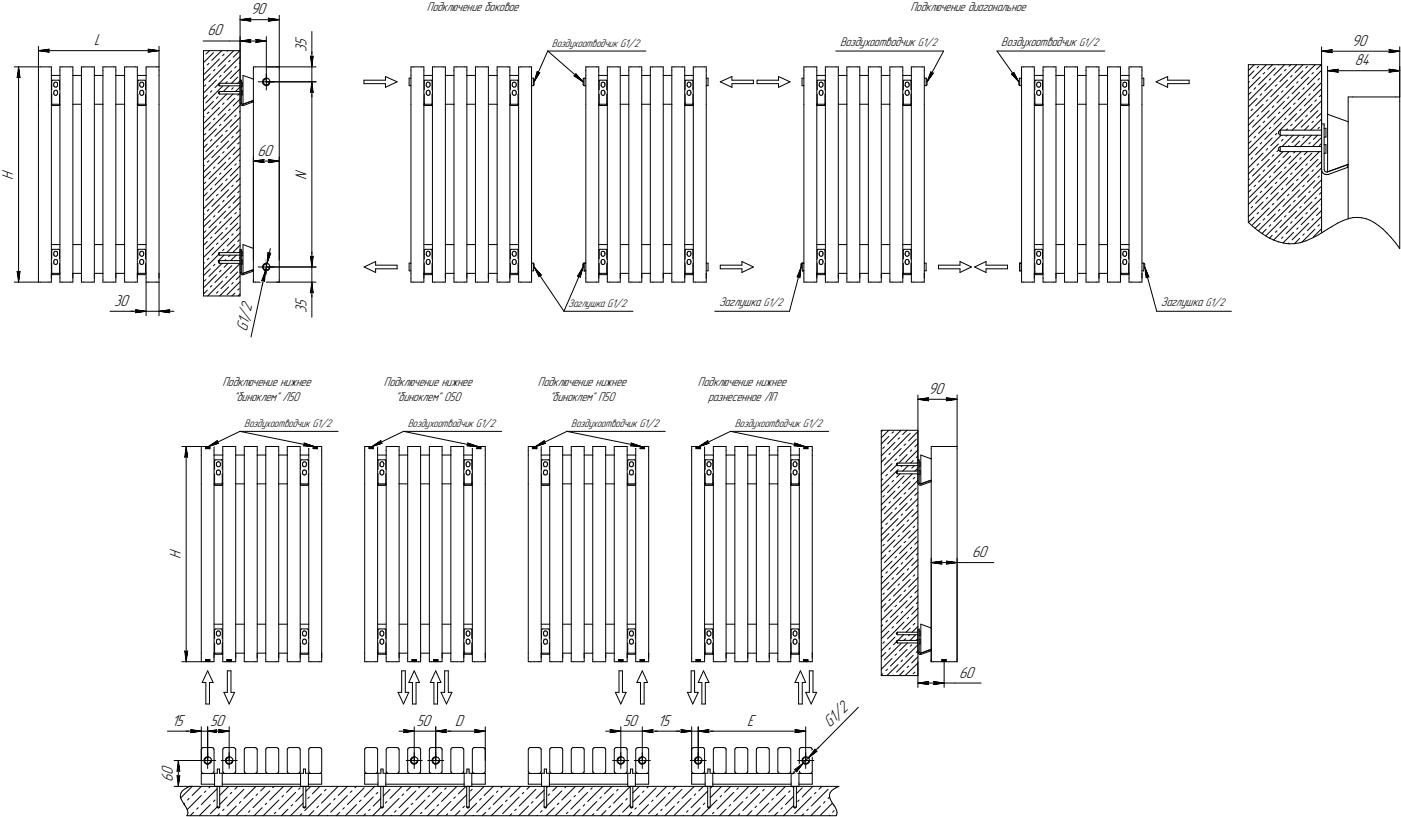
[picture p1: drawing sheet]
<svg xmlns="http://www.w3.org/2000/svg" width="651mm" height="380mm" viewBox="0 0 651 380" stroke-linecap="round" stroke-linejoin="round" font-family="sans-serif">
<defs><g id="words">
<g font-size="7.8">
<text x="117" y="7">90</text>
<text x="96" y="16">60</text>
<text x="44" y="21">L</text>
<text x="142" y="21" transform="rotate(-90 142 21)">5</text>
<text x="628" y="21">90</text>
<text x="142" y="24" transform="rotate(-90 142 24)">3</text>
<text x="630" y="30">84</text>
<text x="120" y="72">60</text>
<text x="6" y="84" transform="rotate(-90 6 84)">H</text>
<text x="142" y="84" transform="rotate(-90 142 84)">N</text>
<text x="53" y="142">30</text>
<text x="142" y="143" transform="rotate(-90 142 143)">5</text>
<text x="142" y="145" transform="rotate(-90 142 145)">3</text>
<text x="115" y="154" transform="rotate(-78 115 154)">G1/2</text>
<text x="432" y="183">90</text>
<text x="84" y="260" transform="rotate(-90 84 260)">H</text>
<text x="452" y="259">60</text>
<text x="446" y="315">60</text>
<text x="80" y="337">15</text>
<text x="98" y="337">50</text>
<text x="194" y="337">50</text>
<text x="212" y="337">D</text>
<text x="290" y="337">50</text>
<text x="306" y="337">15</text>
<text x="347" y="337">E</text>
<text x="386" y="338" transform="rotate(-45 386 338)">G1/2</text>
<text x="80" y="363" transform="rotate(-90 80 363)">6</text>
<text x="80" y="360" transform="rotate(-90 80 360)">0</text>
</g>
<g font-size="6.2">
<text x="198" y="5">Подключение боковое</text>
<text x="423" y="5">Подключение диагональное</text>
<text x="390" y="21">Воздухоотводчик</text>
<text x="465" y="21">Воздухоотводчик</text>
<text x="334" y="142">Заглушка</text>
<text x="540" y="142">Заглушка</text>
<text x="103" y="179">Подключение нижнее</text>
<text x="178" y="179">Подключение нижнее</text>
<text x="250" y="179">Подключение нижнее</text>
<text x="324" y="179">Подключение нижнее</text>
<text x="109" y="186">&quot;биноклем&quot; Л50</text>
<text x="184" y="186">&quot;биноклем&quot; 050</text>
<text x="255" y="186">&quot;биноклем&quot; П50</text>
<text x="329" y="186">разнесенное ЛП</text>
</g>
<g font-size="5.4">
<text x="257" y="22">Воздухоотводчик G1/2</text>
<text x="427" y="21">G1/2</text>
<text x="502" y="21">G1/2</text>
<text x="264" y="143">Заглушка G1/2</text>
<text x="355" y="142">G1/2</text>
<text x="560" y="142">G1/2</text>
<text x="114" y="198">Воздухоотводчик G1/2</text>
<text x="190" y="198">Воздухоотводчик G1/2</text>
<text x="266" y="198">Воздухоотводчик G1/2</text>
<text x="342" y="198">Воздухоотводчик G1/2</text>
</g>
</g></defs>
<g fill="none" stroke="#000" stroke-width=".46">
<path d="M94 19h13zM107 19h5zM112 17v7zM112 7v30zM112 19l5-1zM112 19l5 1zM112 19h12zM112 9l5-1zM112 9l5 1zM112 9h18zM116 19l1 1zM116 9l1 1z"/>
<path d="M117 18l-1 1zM117 8l-1 1zM119 20l5-1zM119 18v1zM119 18l5 1zM119 19v1zM124 17v21zM125 10l5-1zM125 8v1zM125 8l5 1zM125 9v1zM130 7v24z"/>
<path d="M145 15v11zM7 31h11zM8 36h1zM9 31v5zM9 36h.1M9 31l-1 5zM9 31v100zM18 33v2zM18 31v2zM18 31h1zM18 35v13zM18 22v9z"/>
<path d="M18 24l5-1zM18 24h5zM18 24h56zM19 31h4zM22 24h1zM23 31h1zM23 23l-1 1zM24 33v2zM24 31v2zM24 35h4zM24 35v13zM24 38v4z"/>
<path d="M24 37h.1M24 37h3zM25 40h.1M25 39v1zM25 39h.1M25 39l1-1zM26 38h.1M26 38h1zM27 38v1zM27 39v1zM27 40h.1M27 39h.1"/>
<path d="M28 37h.1M28 38h.1M28 38v4zM28 33v2zM28 31v2zM28 31h1zM28 35v13zM29 31h4zM33 31h1zM34 33v2zM34 31v2zM34 35h4z"/>
<path d="M34 35v13zM38 33v2zM38 31v2zM38 31h1zM38 35v13zM39 31h4zM43 31h1zM44 33v2zM44 31v2zM44 35h4zM44 35v13zM48 33v2z"/>
<path d="M48 31v2zM48 31h1zM48 35v13zM49 31h4zM53 31h1zM54 33v2zM54 31v2zM54 35h4zM54 35v13zM58 31v2zM58 31h1zM58 33v2z"/>
<path d="M58 35v13zM59 31h4zM63 31h1zM64 31v2zM64 33v2zM64 35h4zM64 35v13zM64 38v4zM64 37h.1M64 37h3zM65 40h.1M65 39v1z"/>
<path d="M65 39h.1M65 39l1-1zM66 38h.1M66 38h1zM67 38v1zM67 39v1zM67 40h.1M67 39h.1M68 37h.1M68 38h.1M68 38v4zM68 32v3z"/>
<path d="M68 31v1zM68 31h1zM68 35v13zM69 31h4zM69 24h5zM69 23v1zM69 23l5 1zM69 24h.1M73 31h1zM74 33v2zM74 31v2zM74 35v13z"/>
<path d="M74 22v9zM95 24h17zM95 24v113zM95 38l3-4zM95 32h.1M95 35l7-8zM95 29l4-5zM96 25l1-1zM96 39l-1 1zM96 30l1-1zM97 38l8-8zM98 28l5-4z"/>
<path d="M99 33l1-1zM101 37l-6 6zM101 31l8-7zM102 39v1zM102 40h.1M102 39h10zM102 40h10zM102 39h.1M103 35l-1 1zM104 34l8-8zM104 25l-1 1zM105 39l1-1z"/>
<path d="M106 24h.1M106 29l1-1zM107 36l5-4zM108 39l2-3zM108 27l4-3zM110 31l-1 1zM110 39l2-1zM111 29h1zM112 38v10zM112 37h.1M112 37v1zM112 24v113z"/>
<path d="M112 38h1zM113 38v2zM113 35l5 2zM113 35v13zM118 32v5zM118 37v10zM118 31v1zM118 31h1zM119 31h10zM120 38h4zM122 38v1zM122 39h1z"/>
<path d="M122 37v1zM122 38l1 1zM122 38h.1M123 39v1zM123 39h.1M123 37v-1zM123 37h-1zM123 37h.1M123 37l-1 1zM123 39h1zM123 40h1zM123 37h1z"/>
<path d="M123 36h1zM124 38h4zM124 38v4zM124 34v4zM124 38h23zM124 31h23zM124 39h1zM124 40h1zM124 36l1 1zM125 39h.1M125 37h.1M125 38v1z"/>
<path d="M125 39v1zM125 37v1zM125 38h.1M129 31h1zM130 32v98zM130 31v1zM144 26l1 1zM144 26l1 5zM145 26v5zM145 38l1 5zM145 38l-1 5zM145 38v86z"/>
<path d="M145 38v7zM145 27l1-1zM145 24v7zM145 31v7zM146 26l-1 5zM169 37v2zM169 37h10zM169 39h10zM179 36v1zM179 36l6 2zM179 39v2zM190 36h1z"/>
<path d="M190 40h1zM190 36v4zM191 33v2zM191 31v2zM191 31h1zM191 35v13zM192 31h4zM196 31h1zM197 33v2zM197 31v2zM197 35h4zM197 35v13z"/>
<path d="M197 38v4zM198 37h.1M197 37h.1M198 37h2zM198 40h.1M198 39v1zM198 39h.1M198 39l1-1zM199 38h.1M199 38h1zM200 38v1zM200 39v1z"/>
<path d="M200 40h.1M200 39h.1M201 37h.1M201 38h.1M201 38v4zM201 33v2zM201 31v2zM201 31h1zM201 35v13zM202 31h4zM206 31h1zM207 33v2z"/>
<path d="M207 31v2zM207 35h4zM207 35v13zM211 33v2zM211 31v2zM211 31h1zM211 35v13zM212 31h4zM216 31h1zM217 33v2zM217 31v2zM217 35h4z"/>
<path d="M217 35v13zM221 33v2zM221 31v2zM221 31h1zM221 35v13zM222 31h4zM226 31h1zM227 33v2zM227 31v2zM227 35h4zM227 35v13zM231 31v2z"/>
<path d="M231 31h1zM231 33v2zM231 35v13zM232 31h4zM236 31h1zM237 31v2zM237 33v2zM237 35h4zM237 35v13zM237 38v4zM238 37h.1M237 37h.1"/>
<path d="M238 37h2zM238 40h.1M238 39v1zM238 39h.1M238 39l1-1zM239 38h.1M239 38h1zM240 38v1zM240 39v1zM240 40h.1M240 39h.1M241 37h.1"/>
<path d="M241 38h.1M241 38v4zM241 32v3zM241 31v1zM241 31h1zM241 35v13zM242 31h4zM246 31h1zM247 33v2zM247 31v2zM247 35v13zM247 36h1z"/>
<path d="M247 40h1zM248 36v1zM248 36v4zM248 37v2zM248 39v1zM250 33l-2 5zM250 33v1zM250 34h1zM251 34l-3 4zM255 24l-7 14zM255 24l16 14zM255 24h45z"/>
<path d="M267 35l4 3zM267 35h1zM268 34v1zM268 34l3 4zM271 37v2zM271 37v-1zM271 39v1zM271 36h1zM271 40h1zM271 36v4zM272 33v2zM272 31v2z"/>
<path d="M272 31h1zM272 35v13zM273 31h4zM277 31h1zM278 33v2zM278 31v2zM278 35h4zM278 35v13zM278 38v4zM279 37h.1M279 37h3zM279 40h1z"/>
<path d="M279 40h.1M279 39v1zM279 39h.1M279 39l1-1zM280 38h1zM281 38h.1M281 38v1zM281 39v1zM281 40h.1M281 39h.1M282 37h.1M282 38h.1"/>
<path d="M282 38v4zM282 33v2zM282 31v2zM282 31h1zM282 35v13zM283 31h4zM287 31h1zM288 33v2zM288 31v2zM288 35h4zM288 35v13zM292 33v2z"/>
<path d="M292 31v2zM292 31h1zM292 35v13zM293 31h4zM297 31h1zM298 33v2zM298 31v2zM298 35h4zM298 35v13zM302 33v2zM302 31v2zM302 31h1z"/>
<path d="M302 35v13zM303 31h4zM307 31h1zM308 33v2zM308 31v2zM308 35h4zM308 35v13zM312 31v2zM312 31h1zM312 33v2zM312 35v13zM313 31h4z"/>
<path d="M317 31h1zM318 31v2zM318 33v2zM318 35h4zM318 35v13zM318 38v4zM319 37h.1M319 37h3zM319 40h1zM319 40h.1M319 39v1zM320 39h-1z"/>
<path d="M320 39v-1zM320 38h.1M320 38h1zM321 38v1zM321 39v1zM321 40h.1M321 39h.1M322 37h.1M322 38h.1M322 38v4zM322 32v3zM322 31v1z"/>
<path d="M322 31h1zM322 35v13zM323 31h4zM327 31h1zM328 33v2zM328 31v2zM328 35v13zM328 36h1zM328 40h1zM329 36v4zM335 38l5 3zM335 38l5-2z"/>
<path d="M340 39h10zM340 39v2zM340 36v1zM340 37h10zM350 37v2zM352 37v2zM352 37h10zM352 39h10zM362 36v1zM362 36l5 2zM362 39v2zM373 36h1z"/>
<path d="M373 40h1zM373 36v4zM374 33v2zM374 31v2zM374 31h1zM374 35v13zM375 31h4zM379 31h1zM380 33v2zM380 31v2zM380 35h4zM380 35v13z"/>
<path d="M380 38v4zM380 37h.1M380 37h3zM381 40h.1M381 39v1zM381 39h.1M381 39v-1zM381 38h1zM382 38h.1M382 38l1 1zM383 39v1zM383 40h-1z"/>
<path d="M383 39h.1M383 37h.1M383 38h.1M383 38v4zM384 33v2zM384 31v2zM384 31h1zM384 35v13zM385 31h4zM388 24h51zM389 31h1zM390 33v2z"/>
<path d="M390 31v2zM390 35h4zM390 35v13zM394 33v2zM394 31v2zM394 31h1zM394 35v13zM395 31h4zM399 31h1zM400 33v2zM400 31v2zM400 35h4z"/>
<path d="M400 35v13zM404 33v2zM404 31v2zM404 31h1zM404 35v13zM405 31h4zM409 31h1zM410 33v2zM410 31v2zM410 35h4zM410 35v13zM414 31v2z"/>
<path d="M414 31h1zM414 33v2zM414 35v13zM415 31h4zM419 31h1zM420 31v2zM420 33v2zM420 35h4zM420 35v13zM420 38v4zM420 37h.1M420 37h3z"/>
<path d="M421 40h.1M421 39v1zM421 39h.1M421 39v-1zM421 38h1zM422 38h.1M422 38v1zM422 39h.1M423 39v1zM423 40h-1zM423 37h.1M423 38h.1"/>
<path d="M423 38v4zM424 32v3zM424 31v1zM424 31h1zM424 35v13zM425 31h4zM429 31h1zM430 33v2zM430 31v2zM430 35v13zM430 36h.1M430 40h.1"/>
<path d="M430 36v4zM430 36l1 1zM430 40l1-1zM431 37v2zM433 33l-2 5zM433 33v1zM433 34h1zM434 34l-3 4zM439 24l-8 14zM463 24l11 14zM463 24h51zM470 34l4 4z"/>
<path d="M470 34h1zM471 34h.1M471 34l3 4zM474 37v2zM474 37v-1zM474 39v1zM474 36h1zM474 40h1zM474 36v4zM475 33v2zM475 31v2zM475 31h1z"/>
<path d="M475 35v13zM476 31h4zM480 31h1zM481 33v2zM481 31v2zM481 35h4zM481 35v13zM481 38v4zM481 37h.1M481 37h3zM482 40h.1M482 39v1z"/>
<path d="M482 39h.1M482 39l1-1zM483 38h.1M483 38l1 1zM484 39v1zM484 40h.1M484 39h.1M484 37h.1M485 38h.1M485 38v4zM485 33v2zM485 31v2z"/>
<path d="M485 31h1zM485 35v13zM486 31h4zM490 31h1zM491 33v2zM491 31v2zM491 35h4zM491 35v13zM495 33v2zM495 31v2zM495 31h1zM495 35v13z"/>
<path d="M496 31h4zM500 31h1zM501 33v2zM501 31v2zM501 35h4zM501 35v13zM505 33v2zM505 31v2zM505 31h1zM505 35v13zM506 31h4zM510 31h1z"/>
<path d="M511 33v2zM511 31v2zM511 35h4zM511 35v13zM515 31v2zM515 31h1zM515 33v2zM515 35v13zM516 31h4zM520 31h1zM521 31v2zM521 33v2z"/>
<path d="M521 35h4zM521 35v13zM521 38v4zM521 37h.1M521 37h3zM522 40h.1M522 39v1zM522 39h.1M522 39v-1zM522 38h1zM523 38h.1M523 38l1 1z"/>
<path d="M524 39v1zM524 40h-1zM524 39h.1M524 37h.1M525 38h.1M525 38v4zM525 32v3zM525 31v1zM525 31h1zM525 35v13zM526 31h4zM530 31h1z"/>
<path d="M531 33v2zM531 31v2zM531 35v13zM531 36h1zM531 40h1zM532 36v4zM537 38l6 3zM537 38l6-2zM543 39h10zM543 39v2zM543 36v1zM543 37h10z"/>
<path d="M553 37v2zM580 30h34zM580 30v73zM580 38h1zM580 36l3-3zM582 36l7-6zM583 30l-3 3zM585 39l8-7zM585 31l-1 1zM587 34h1zM589 32l2-2zM591 36l-1 1z"/>
<path d="M592 35l5-5zM594 30h.1M597 33l1-1zM598 37l-7 8zM599 31l1-1zM601 35l-1 1zM602 34l4-4zM603 39v-1zM603 30l-8 8zM605 36l6-6zM607 32l1-1zM608 36l-7 8z"/>
<path d="M610 34h.1M612 32l2-2zM613 37v-1zM614 30v78zM614 33l-6 6zM614 22v36zM614 24l5-1zM614 24h5zM614 24h37zM617 31v22zM617 33l5-1zM617 33l5 1z"/>
<path d="M617 33h34zM619 24h.1M619 23v1zM622 33v1zM622 32v1zM646 34l5-1zM646 32v1zM646 32l5 1zM646 24h5zM646 23v1zM646 23l5 1zM646 33v1z"/>
<path d="M646 24h.1M651 31v14zM651 22v23zM18 48v79zM24 48v79zM24 48h4zM24 49h4zM24 48v1zM24 44v4zM25 43v1zM25 43h.1M25 44h1z"/>
<path d="M25 40h1zM25 42v1zM25 42h1zM26 42h.1M26 44h.1M26 40h.1M26 42h1zM26 44h1zM26 40h1zM27 42v1zM27 43v1zM27 43h.1"/>
<path d="M28 48v1zM28 44v4zM28 48v79zM34 48v79zM34 48h4zM38 48v79zM44 48v79zM44 48h4zM48 48v79zM54 48v79zM54 48h4zM58 48v79z"/>
<path d="M64 48v79zM64 48h4zM64 49h4zM64 48v1zM64 44v4zM65 43v1zM65 43h.1M65 42v1zM65 42h1zM65 44h1zM65 40h1zM66 42h.1"/>
<path d="M66 44h.1M66 40h.1M66 42h1zM66 44h1zM66 40h1zM67 42v1zM67 43v1zM67 43h.1M68 48v1zM68 44v4zM68 48v79zM74 48v79z"/>
<path d="M95 55v-1zM95 57l7-7zM95 52l4-5zM95 46l1-2zM96 48l7-8zM96 53l1-1zM98 43v-1zM98 51l7-7zM100 55l-1 1zM100 41l8-8zM101 54l8-8zM101 45v1z"/>
<path d="M102 43h.1M102 43v1zM102 43h10zM102 44h10zM102 58h1zM103 49l1-1zM104 43l2-3zM104 56l8-7zM106 46l2-2zM106 51h1zM107 59l5-4zM108 41h.1"/>
<path d="M108 49l4-3zM109 43l3-3zM110 54h-1zM110 44h1zM111 52h1zM112 48h.1M112 48v1zM112 49h1zM112 40h1zM112 42h1zM112 44h1zM112 48h1z"/>
<path d="M113 49h.1M113 42v2zM113 48h.1M113 48l5-1zM113 48l4-1zM113 49l5-2zM117 47h1zM118 47v68zM144 43h1zM145 43h1zM179 41l6-3zM191 48v79z"/>
<path d="M197 48v79zM197 48h4zM197 49h4zM197 48v1zM197 44v4zM198 43v1zM198 43h.1M198 44h1zM198 40h1zM198 42v1zM198 42h1zM199 42h.1"/>
<path d="M199 44h.1M199 40h.1M199 44h1zM199 40h1zM199 42h1zM200 42v1zM200 43v1zM200 43h.1M201 48v1zM201 44v4zM201 48v79zM207 48v79z"/>
<path d="M207 48h4zM211 48v79zM217 48v79zM217 48h4zM221 48v79zM227 48v79zM227 48h4zM231 48v79zM237 48v79zM237 48h4zM237 49h4zM237 48v1z"/>
<path d="M237 44v4zM238 43v1zM238 43h.1M238 42v1zM238 42h1zM238 44h1zM238 40h1zM239 44h.1M239 40h.1M239 42h.1M239 42h1zM239 44h1z"/>
<path d="M239 40h1zM240 42v1zM240 43v1zM240 43h.1M241 48v1zM241 44v4zM241 48v79zM247 48v79zM272 48v79zM278 48v79zM278 48h4zM278 49h4z"/>
<path d="M278 48v1zM278 44v4zM279 43l1 1zM279 43h.1M279 42v1zM279 42h1zM280 44h.1M280 40h.1M280 44h1zM280 40h1zM280 42h1zM281 42h.1"/>
<path d="M281 44h.1M281 42v1zM281 43v1zM281 43h.1M282 48v1zM282 44v4zM282 48v79zM288 48v79zM288 48h4zM292 48v79zM298 48v79zM298 48h4z"/>
<path d="M302 48v79zM308 48v79zM308 48h4zM312 48v79zM318 48v79zM318 48h4zM318 49h4zM318 48v1zM318 44v4zM319 43l1 1zM319 43h.1M320 44h.1"/>
<path d="M320 40h.1M320 42l-1 1zM320 42h.1M320 44h1zM320 40h1zM320 42h1zM321 44h.1M321 42v1zM321 43v1zM321 43h.1M322 48v1zM322 44v4z"/>
<path d="M322 48v79zM328 48v79zM362 41l5-3zM374 48v79zM380 48v79zM380 48h4zM380 49h3zM380 48v1zM380 44v4zM381 43v1zM381 43h.1M381 44h.1"/>
<path d="M381 42v1zM381 42h.1M381 42h1zM381 44h1zM381 40h1zM382 42h.1M382 44h.1M382 40h.1M382 42l1 1zM383 43l-1 1zM383 43h.1M383 48v1z"/>
<path d="M383 44v4zM384 48v79zM390 48v79zM390 48h4zM394 48v79zM400 48v79zM400 48h4zM404 48v79zM410 48v79zM410 48h4zM414 48v79zM420 48v79z"/>
<path d="M420 48h4zM420 49h3zM420 48v1zM420 44v4zM421 43v1zM421 43h.1M421 42v1zM421 42h.1M421 44h.1M421 42h1zM421 44h1zM421 40h1z"/>
<path d="M422 44h.1M422 40h.1M422 42h.1M422 42v1zM422 43h.1M423 43l-1 1zM423 43h.1M423 48v1zM423 44v4zM424 48v79zM430 48v79zM475 48v79z"/>
<path d="M481 48v79zM481 48h4zM481 49h4zM481 48v1zM481 44v4zM482 43v1zM482 43h.1M482 42v1zM482 42h1zM482 44h1zM482 40h1zM483 44h.1"/>
<path d="M483 40h.1M483 42h.1M483 44h1zM483 40h1zM483 42l1 1zM484 43v1zM484 43h.1M485 48v1zM485 44v4zM485 48v79zM491 48v79zM491 48h4z"/>
<path d="M495 48v79zM501 48v79zM501 48h4zM505 48v79zM511 48v79zM511 48h4zM515 48v79zM521 48v79zM521 48h4zM521 49h4zM521 48v1zM521 44v4z"/>
<path d="M522 43v1zM522 43h.1M522 44h1zM522 40h1zM522 42v1zM522 42h.1M522 42h1zM523 44h.1M523 40h.1M523 42h.1M523 42l1 1zM524 43l-1 1z"/>
<path d="M524 43h.1M525 48v1zM525 44v4zM525 48v79zM531 48v79zM580 50l4-4zM580 44l1-1zM580 58l3-2zM580 41l6-5zM581 46l8-7zM582 59l8-8zM582 51h-1z"/>
<path d="M583 41h1zM584 49l7-8zM584 54h1zM586 44h.1M586 52l8-8zM587 49l-7 6zM587 57l1-1zM588 42l8-8zM589 47v-1zM589 55l8-8zM591 59l-1 1zM592 49l-1 1z"/>
<path d="M592 58l8-8zM593 54l-8 8zM593 40l1-1zM594 53l1-1zM596 43v-1zM598 55l-1 1zM598 41l8-8zM599 54l8-8zM599 45l-1 1zM600 58h1zM601 40l-7 8zM601 49l1-1z"/>
<path d="M603 46l8-7zM604 43l-8 8zM605 59l8-8zM605 51h-1zM606 41h.1M606 49l8-8zM607 54h1zM608 44h1zM609 52l5-5zM610 49l-8 7zM610 57v-1zM610 42l4-4z"/>
<path d="M611 47l1-1zM612 55l2-3zM613 45l1-1zM613 59v1zM614 58v21zM614 58h1zM614 58h.1M614 55l-5 5zM614 50h.1M615 58v21zM615 58h.1M615 60h1z"/>
<path d="M616 60v4zM617 53l10 4zM617 53v27zM627 47v10zM627 57v19zM627 45v2zM627 45h2zM629 45h20zM649 45h2zM651 47v68zM651 45v2zM95 77h.1"/>
<path d="M95 66l6-6zM95 60l3-3zM95 74l4-4zM95 63l1-1zM96 70l7-7zM96 75h1zM96 67l-1 2zM97 61l8-8zM98 73l8-7zM98 65v1zM99 78h1zM100 63l8-7z"/>
<path d="M101 68h.1M101 76l8-8zM103 66l7-8zM103 71l1-1zM104 79l8-7zM105 61h1zM106 69l6-6zM106 74l1-1zM108 63v1zM108 72l4-3zM109 77l1-1zM110 62l2-2z"/>
<path d="M110 67l1-1zM111 75l1-1zM112 77l-5 5zM118 73v48zM118 75l5-1zM118 75l5 1zM118 75h12zM122 75l1 1zM123 74l-1 1zM125 76l5-1zM125 74v1zM125 74l5 1z"/>
<path d="M125 75v1zM130 73v48zM580 72l4-4zM580 67l1-1zM580 64l6-6zM581 61h-1zM581 69l8-8zM582 73l-1 1zM583 64l1-1zM584 77l1-1zM586 67v-1zM586 75l8-8z"/>
<path d="M587 71l-7 7zM587 80l1-1zM588 65l8-8zM589 69v1zM589 78l7-8zM591 68l4-5zM591 73l1-1zM591 64l-7 8zM593 63l1-1zM594 70h.1M594 75h1zM594 61v1z"/>
<path d="M594 62l1 1zM594 69v1zM594 70h1zM595 61l8-8zM595 60h19zM595 63h19zM595 60l-1 1zM595 60v3zM595 68h19zM595 70h19zM595 68l-1 1zM595 68v2z"/>
<path d="M596 73l3-3zM596 65v1zM597 78h1zM598 63h.1M598 60h.1M599 68h.1M599 76l6-6zM601 66l3-3zM601 60l5-4zM601 63l-5 5zM601 71l1-1zM602 68l2-2z"/>
<path d="M602 79l8-8zM604 68l6-5zM605 73l-1 1zM606 63v1zM606 72l2-2zM606 60l2-2zM607 77l1-1zM608 67l1-1zM610 68l4-4zM610 65l2-2zM610 79v1zM613 74l-8 8z"/>
<path d="M613 68l1-1zM613 70l-4 5zM614 73h.1M614 79v1zM614 79h.1M614 75l-2 3zM614 80h1zM615 79h1zM615 64h1zM615 67h1zM615 71h1zM616 79v1z"/>
<path d="M616 80h1zM616 67v4zM617 80h.1M617 80l10-4zM617 80l9-3zM626 77v1zM627 76v26zM95 100v-1zM95 88l6-6zM95 83l3-3zM95 97l4-5zM95 80l7-7z"/>
<path d="M96 93l7-8zM96 85h-1zM96 98l1-1zM96 89l-1 2zM97 83l8-8zM98 96l8-8zM98 87v1zM100 86l8-8zM101 91v-1zM101 99l8-8zM102 81l1-1zM103 89l7-8z"/>
<path d="M104 93l-1 1zM106 83l-1 1zM106 92l6-6zM106 97l1-1zM108 87v-1zM108 94l4-3zM110 85l2-2zM110 99h-1zM110 89h1zM111 97h1zM580 89l1-1zM580 87l6-6z"/>
<path d="M580 81l3-3zM581 83l-1 1zM581 92l8-8zM581 97l1-1zM582 82l8-8zM583 87l1-1zM584 91l-4 4zM584 99h1zM585 85l8-8zM586 89h.1M586 97l8-8zM588 87l8-7z"/>
<path d="M589 92h.1M590 82h1zM591 90l7-8zM591 95l1-1zM591 87l-7 7zM592 80l8-7zM593 85h1zM595 97l-1 1zM595 83l8-8zM596 96l8-8zM596 87v1zM597 92l-8 8z"/>
<path d="M598 86l8-8zM598 91l1-1zM599 99l8-8zM600 81l1-1zM601 89l7-8zM601 85l-7 8zM602 93l-1 1zM603 98l-8 8zM603 83v1zM603 92l8-8zM604 97l1-1zM606 86v1z"/>
<path d="M606 94l8-7zM607 99h1zM608 85l6-7zM608 89h1zM609 97l5-5zM610 87l4-3zM611 92h1zM613 82h.1M613 90l1-1zM614 95h.1M615 80l1 1zM616 81h1z"/>
<path d="M617 81h.1M617 81l9-3zM24 114h4zM24 116v4zM24 116h.1M24 116h3zM25 118v1zM25 118h.1M25 119h1zM25 117v1zM25 117h1zM26 117h.1"/>
<path d="M26 119h.1M26 117h1zM26 119h1zM27 117v1zM27 118h.1M27 118v1zM28 116h.1M28 116v4zM34 114h4zM44 114h4zM54 114h4zM64 114h4z"/>
<path d="M64 116v4zM64 116h.1M64 116h3zM65 118v1zM65 118h.1M65 117v1zM65 117h1zM65 119h1zM66 117h.1M66 119h.1M66 117h1zM66 119h1z"/>
<path d="M67 117v1zM67 118h.1M67 118v1zM68 116h.1M68 116v4zM95 105l3-3zM95 120l4-5zM95 114l1-2zM95 103l7-8zM96 116l7-8zM96 107l-1 1zM97 106l8-8z"/>
<path d="M98 119l8-8zM98 110v1zM99 101l1-1zM100 109l8-8zM101 105l-6 6zM101 114v-1zM102 118h.1M102 118v1zM102 117h10zM102 119h10zM102 117v1zM102 117v2z"/>
<path d="M103 103l-1 1zM103 111l7-7zM103 116h1zM104 102l8-8zM105 107l1-1zM106 114l6-6zM106 119h1zM107 104l5-4zM108 109h.1M108 117l4-3zM109 114l-4 3zM110 107l2-2z"/>
<path d="M110 112l1-1zM111 117h1zM111 120h1zM112 116v10zM112 116h.1M112 117h1zM112 119h1zM113 117v2zM113 114l5 1zM113 114v13zM118 115v10zM125 117v1z"/>
<path d="M125 117l-1 5zM125 118h1zM126 115l-2 7zM126 118l-2 4zM144 119l1 5zM144 119l1 1zM145 120l1-1zM145 117v7zM146 119l-1 5zM197 114h4zM197 116v4zM198 116h.1"/>
<path d="M197 116h.1M198 116h2zM198 118v1zM198 118h.1M198 119h1zM198 117v1zM198 117h1zM199 117h.1M199 119h.1M199 119h1zM199 117h1zM200 117v1z"/>
<path d="M200 118h.1M200 118v1zM201 116h.1M201 116v4zM207 114h4zM217 114h4zM227 114h4zM237 114h4zM237 116v4zM238 116h.1M237 116h.1M238 116h2z"/>
<path d="M238 118v1zM238 118h.1M238 117v1zM238 117h1zM238 119h1zM239 119h.1M239 117h.1M239 117h1zM239 119h1zM240 117v1zM240 118h.1M240 118v1z"/>
<path d="M241 116h.1M241 116v4zM278 114h4zM278 116v4zM279 116h.1M279 116h3zM279 118l1 1zM279 118h.1M279 117v1zM279 117h1zM280 119h.1M280 119h1z"/>
<path d="M280 117h1zM281 117h.1M281 119h.1M281 117v1zM281 118h.1M281 118v1zM282 116h.1M282 116v4zM288 114h4zM298 114h4zM308 114h4zM318 114h4z"/>
<path d="M318 116v4zM319 116h.1M319 116h3zM319 118l1 1zM319 118h.1M320 119h.1M320 117l-1 1zM320 117h.1M320 119h1zM320 117h1zM321 119h.1M321 117v1z"/>
<path d="M321 118h.1M321 118v1zM322 116h.1M322 116v4zM380 114h4zM380 116v4zM380 116h.1M380 116h3zM381 118v1zM381 118h.1M381 119h.1M381 117v1z"/>
<path d="M381 117h.1M381 117h1zM381 119h1zM382 117h.1M382 119h.1M382 117l1 1zM383 118h.1M383 118l-1 1zM383 116h.1M383 116v4zM390 114h4zM400 114h4z"/>
<path d="M410 114h4zM420 114h4zM420 116v4zM420 116h.1M420 116h3zM421 118v1zM421 118h.1M421 117v1zM421 117h.1M421 119h.1M421 117h1zM421 119h1z"/>
<path d="M422 119h.1M422 117h.1M422 117v1zM422 118h.1M423 118h.1M423 118l-1 1zM423 116h.1M423 116v4zM481 114h4zM481 116v4zM481 116h.1M481 116h3z"/>
<path d="M482 118v1zM482 118h.1M482 117v1zM482 117h1zM482 119h1zM483 119h.1M483 117h.1M483 119h1zM483 117l1 1zM484 118h.1M484 118v1zM484 116h.1"/>
<path d="M485 116h.1M485 116v4zM491 114h4zM501 114h4zM511 114h4zM521 114h4zM521 116v4zM521 116h.1M521 116h3zM522 118v1zM522 118h.1M522 119h1z"/>
<path d="M522 117v1zM522 117h.1M522 117h1zM523 119h.1M523 117h.1M523 117l1 1zM524 118h.1M524 118l-1 1zM524 116h.1M525 116h.1M525 116v4zM580 103l2 2z"/>
<path d="M580 101l7-7zM580 103l3-2zM582 105l3 2zM582 104l8-7zM583 106l3-2zM585 107l2 2zM585 107l8-8zM587 108l2-1zM587 109l2 1zM587 102h1zM588 110l8-8zM589 110l3 2z"/>
<path d="M590 105l1-1zM591 109l-1 2zM592 112h2zM592 103l8-8zM593 108l1-1zM594 112h.1M594 112l3 1zM596 111v-1zM596 113l5-5zM597 113h2zM597 101l1-1zM598 109l8-8z"/>
<path d="M598 105l-6 7zM599 113h.1M599 113h3zM601 103l-1 1zM601 111l7-7zM602 113h2zM602 113l2-2zM602 102l8-8zM603 107v-1zM604 113l3-1zM605 104l8-7zM605 113l6-6z"/>
<path d="M606 109h.1M607 112l4-2zM610 110l4-4zM610 102h.1M611 110l2-1zM612 100l2-2zM613 105v-1zM613 109l2-1zM614 101l-6 6zM615 108l1-1zM616 107h1zM617 107l2-2z"/>
<path d="M619 105l3-1zM622 104l2-2zM624 102h3zM627 102l2-1zM629 101h2zM631 101h2zM633 101l2 1zM635 102h2zM637 102l2 1zM639 103l2 2zM641 105l2 1zM643 106l2 2z"/>
<path d="M645 108l2 2zM647 110l2 3zM649 113l2 2zM7 131h11zM8 126l1 5zM8 126l1 1zM9 127v-1zM9 126v5zM18 127v2zM18 131h1zM18 129v2zM19 131h4z"/>
<path d="M23 131h1zM24 127v2zM24 127v4zM24 127h4zM24 128h4zM24 126v2zM24 122v4zM24 127v1zM25 122v1zM25 122h.1M25 121v1zM25 123h1z"/>
<path d="M25 121h.1M25 121h1zM26 121h.1M26 123h.1M26 121h1zM26 123h1zM27 121h.1M27 122v1zM27 121v1zM28 126v2zM28 122v4zM28 127v1z"/>
<path d="M28 131h1zM28 129v2zM28 127v2zM29 131h4zM33 131h1zM34 127v4zM34 127v2zM34 127h4zM38 127v2zM38 131h1zM38 129v2zM39 131h4z"/>
<path d="M43 131h1zM44 127v2zM44 127v4zM44 127h4zM48 127v3zM48 131h1zM48 130v1zM49 131h4zM53 131h1zM54 127v2zM54 127v4zM54 127h4z"/>
<path d="M58 127v3zM58 131h1zM58 130v1zM59 131h4zM63 131h1zM64 127v2zM64 127v4zM64 127h4zM64 128h4zM64 126v2zM64 122v4zM64 127v1z"/>
<path d="M65 122v1zM65 122h.1M65 121v1zM65 121h.1M65 121h1zM65 123h1zM66 121h.1M66 123h.1M66 121h1zM66 123h1zM67 121h.1M67 122v1z"/>
<path d="M67 121v1zM68 126v2zM68 122v4zM68 127v1zM68 127v2zM68 131h1zM68 129v2zM68 131v16zM69 131h4zM73 131h1zM74 127v2zM74 127v4z"/>
<path d="M74 131v16zM95 137h17zM95 128l3-3zM95 122h.1M95 137l1-2zM95 125l7-7zM95 131l1-1zM96 121l1-1zM97 137l6-6zM97 128l6-6zM98 133h.1M99 123h1z"/>
<path d="M100 131l8-8zM101 128l-6 6zM101 121l3-2zM101 135v1zM102 121v1zM102 122h.1M102 121h10zM102 122h10zM102 121h.1M102 137l4-4zM103 126h-1zM103 134l7-8z"/>
<path d="M104 124l2-2zM104 121h1zM105 129l1-1zM106 137l6-6zM107 127l5-5zM107 121l3-2zM108 137l1-1zM108 131v1zM110 130l2-2zM110 135l1-1zM111 137h1zM112 127h.1"/>
<path d="M112 127l1 1zM112 126v1zM112 121h1zM112 123h1zM112 127h1zM113 128h.1M113 121v2zM113 127h.1M113 127l5-2zM113 127l4-2zM113 128l5-2zM117 125l1 1z"/>
<path d="M118 125v6zM118 131h1zM118 130v1zM119 131h10zM120 124h4zM122 130h.1M122 124v1zM122 125h1zM122 123v1zM122 124l1 1zM122 124h.1M122 130l1 1z"/>
<path d="M123 125v1zM123 125h.1M123 123v-1zM123 123h-1zM123 123h.1M123 123l-1 1zM123 125h1zM123 126h1zM123 123h1zM123 126l-6 31zM123 126l-1 4zM123 126v5z"/>
<path d="M123 126l-1 7zM123 122h1zM124 124h4zM124 124v4zM124 120v4zM124 124h23zM124 125h1zM124 126l1-1zM124 122l-1 4zM124 122l1 1zM125 125h.1M125 123h.1"/>
<path d="M125 124v1zM125 123v1zM125 124h.1M129 131h1zM129 131h18zM130 130v1zM144 136h1zM145 131v5zM145 136v11zM145 131l-1 5zM145 136h1zM145 131l1 5z"/>
<path d="M145 131v7zM145 124v7zM169 124l6 3zM169 124l6-3zM175 125h10zM175 125v2zM175 121v2zM175 123h10zM185 123v2zM190 122h1zM190 126h1zM190 122v4z"/>
<path d="M191 127v2zM191 131h1zM191 129v2zM192 131h4zM196 131h1zM197 127v2zM197 127v4zM197 127h4zM197 128h4zM197 126v2zM197 122v4zM197 127v1z"/>
<path d="M198 122v1zM198 122h.1M198 121v1zM198 123h1zM198 121h.1M198 121h1zM199 121h.1M199 123h.1M199 123h1zM199 121h1zM200 121h.1M200 122v1z"/>
<path d="M200 121v1zM201 126v2zM201 122v4zM201 127v1zM201 131h1zM201 129v2zM201 127v2zM202 131h4zM206 131h1zM207 127v4zM207 127v2zM207 127h4z"/>
<path d="M211 127v2zM211 131h1zM211 129v2zM212 131h4zM216 131h1zM217 127v2zM217 127v4zM217 127h4zM221 127v3zM221 131h1zM221 130v1zM222 131h4z"/>
<path d="M226 131h1zM227 127v2zM227 127v4zM227 127h4zM231 127v3zM231 131h1zM231 130v1zM232 131h4zM236 131h1zM237 127v2zM237 127v4zM237 127h4z"/>
<path d="M237 128h4zM237 126v2zM237 122v4zM237 127v1zM238 122v1zM238 122h.1M238 121v1zM238 121h.1M238 121h1zM238 123h1zM239 123h.1M239 121h.1"/>
<path d="M239 121h1zM239 123h1zM240 121h.1M240 122v1zM240 121v1zM241 126v2zM241 122v4zM241 127v1zM241 127v2zM241 131h1zM241 129v2zM242 131h4z"/>
<path d="M246 131h1zM247 127v2zM247 127v4zM247 122h1zM247 126h1zM248 122v1zM248 122v4zM248 123v2zM248 125v1zM248 124l4 4zM248 124l3 5zM248 124l14 21z"/>
<path d="M251 128h1zM251 128v1zM268 128h1zM269 128l1 1zM271 123v2zM271 123v-1zM271 125v1zM271 124l-1 5zM271 124l-3 4zM271 124l-9 21zM271 122h1zM271 126h1z"/>
<path d="M271 122v4zM272 127v2zM272 131h1zM272 129v2zM273 131h4zM277 131h1zM278 127v2zM278 127v4zM278 127h4zM278 128h4zM278 126v2zM278 122v4z"/>
<path d="M278 127v1zM279 122l1 1zM279 122h.1M279 121v1zM279 121h.1M279 121h1zM280 123h.1M280 123h1zM280 121h1zM281 121h.1M281 123h.1M281 122v1z"/>
<path d="M281 121v1zM282 126v2zM282 122v4zM282 127v1zM282 131h1zM282 129v2zM282 127v2zM283 131h4zM287 131h1zM288 127v4zM288 127v2zM288 127h4z"/>
<path d="M292 127v2zM292 131h1zM292 129v2zM293 131h4zM297 131h1zM298 127v2zM298 127v4zM298 127h4zM302 127v3zM302 131h1zM302 130v1zM303 131h4z"/>
<path d="M307 131h1zM308 127v2zM308 127v4zM308 127h4zM312 127v3zM312 131h1zM312 130v1zM313 131h4zM317 131h1zM318 127v2zM318 127v4zM318 127h4z"/>
<path d="M318 128h4zM318 126v2zM318 122v4zM318 127v1zM319 122l1 1zM319 122h.1M319 121v1zM320 123h.1M320 121h-1zM320 121h.1M320 123h1zM320 121h1z"/>
<path d="M321 123h.1M321 121h.1M321 122v1zM321 121v1zM322 126v2zM322 122v4zM322 127v1zM322 127v2zM322 131h1zM322 129v2zM323 131h4zM327 131h1z"/>
<path d="M328 127v2zM328 127v4zM328 122h1zM328 126h1zM329 122v4zM335 123v2zM335 123h10zM335 125h10zM345 121v2zM345 121l5 3zM345 127l5-3zM345 125v2z"/>
<path d="M371 129v-1zM371 128l1 1zM372 123v2zM372 125l1 1zM372 123l1-1zM372 124v5zM372 124l-1 5zM372 124l-5 21zM373 122h1zM373 126h1zM373 122l-1 1zM373 122v4z"/>
<path d="M374 127v2zM374 131h1zM374 129v2zM375 131h4zM379 131h1zM380 127v2zM380 127v4zM380 127h4zM380 128h3zM380 126v2zM380 122v4zM380 127v1z"/>
<path d="M381 122v1zM381 122h.1M381 121v1zM381 123h.1M381 121h.1M381 121h1zM381 123h1zM382 121h.1M382 123h.1M382 121h1zM383 122l-1 1zM383 121h.1"/>
<path d="M383 121v1zM383 126v2zM383 122v4zM383 127v1zM384 131h1zM384 129v2zM384 127v2zM385 131h4zM389 131h1zM390 127v4zM390 127v2zM390 127h4z"/>
<path d="M394 127v2zM394 131h1zM394 129v2zM395 131h4zM399 131h1zM400 127v2zM400 127v4zM400 127h4zM404 127v3zM404 131h1zM404 130v1zM405 131h4z"/>
<path d="M409 131h1zM410 127v2zM410 127v4zM410 127h4zM414 127v3zM414 131h1zM414 130v1zM415 131h4zM419 131h1zM420 127v2zM420 127v4zM420 127h4z"/>
<path d="M420 128h3zM420 126v2zM420 122v4zM420 127v1zM421 122v1zM421 122h.1M421 121v1zM421 121h.1M421 123h.1M421 121h1zM421 123h1zM422 123h.1"/>
<path d="M422 121h.1M423 122l-1 1zM423 121v1zM423 126v2zM423 122v4zM423 127v1zM424 127v2zM424 131h1zM424 129v2zM425 131h4zM429 131h1zM430 127v2z"/>
<path d="M430 127v4zM430 122h.1M430 126h.1M430 122v4zM436 123v2zM436 123h10zM436 125h10zM446 121v2zM446 121l6 3zM446 127l6-3zM446 125v2zM453 124l5 3z"/>
<path d="M453 124l5-3zM458 125h10zM458 125v2zM458 121v2zM458 123h10zM468 123v2zM474 122h1zM474 126h1zM474 122v4zM475 127v2zM475 131h1zM475 129v2z"/>
<path d="M476 131h4zM480 131h1zM481 127v2zM481 127v4zM481 127h4zM481 128h4zM481 126v2zM481 122v4zM481 127v1zM482 122v1zM482 122h.1M482 121v1z"/>
<path d="M482 121h.1M482 121h1zM482 123h1zM483 123h.1M483 121h.1M483 123h1zM483 121h1zM484 122v1zM484 121h.1M484 121v1zM485 126v2zM485 122v4z"/>
<path d="M485 127v1zM485 131h1zM485 129v2zM485 127v2zM486 131h4zM490 131h1zM491 127v4zM491 127v2zM491 127h4zM495 127v2zM495 131h1zM495 129v2z"/>
<path d="M496 131h4zM500 131h1zM501 127v2zM501 127v4zM501 127h4zM505 127v3zM505 131h1zM505 130v1zM506 131h4zM510 131h1zM511 127v2zM511 127v4z"/>
<path d="M511 127h4zM515 127v3zM515 131h1zM515 130v1zM516 131h4zM520 131h1zM521 127v2zM521 127v4zM521 127h4zM521 128h4zM521 126v2zM521 122v4z"/>
<path d="M521 127v1zM522 122v1zM522 122h.1M522 121v1zM522 123h1zM522 121h.1M522 121h1zM523 123h.1M523 121h.1M523 121h1zM524 122l-1 1zM524 121h.1"/>
<path d="M524 121v1zM525 126v2zM525 122v4zM525 127v1zM525 127v2zM525 131h1zM525 129v2zM526 131h4zM530 131h1zM531 127v2zM531 127v4zM531 122h1z"/>
<path d="M531 126h1zM532 122v4zM532 122v1zM532 123v2zM532 125v1zM532 124l2 5zM532 124l1 5zM532 124l6 21zM533 128l1 1zM533 128v1zM51 145h12zM61 145h7z"/>
<path d="M63 145h5zM63 144l5 1zM63 144v1zM63 145h.1M68 145h6zM74 145h5zM74 145l5-1zM74 145h7zM78 145h1zM79 144l-1 1zM262 145h32zM332 145h35z"/>
<path d="M538 145h34zM410 200h17zM410 200v114zM419 200l-7 6zM427 200v114zM427 183v31zM427 186l5-1zM427 186h5zM427 186h18zM431 186h1zM432 185l-1 1zM440 186h5z"/>
<path d="M440 185v1zM440 185l5 1zM440 186h.1M445 183v24zM84 207h10zM86 212h1zM87 207v5zM87 212h.1M87 207l-1 5zM87 207v100zM94 209v2zM94 207v2z"/>
<path d="M94 207h.1M94 211v14zM94 207h5zM96 207v1zM96 208h2zM96 207l2 1zM97 208l4-3zM97 208l5-2zM97 208l15-8zM98 207v1zM99 207h.1M99 209v2z"/>
<path d="M99 207v2zM99 211h5zM99 211v14zM100 214v4zM100 214h.1M100 214h3zM101 220h.1M101 216v1zM101 216h.1M101 219v1zM101 215v1zM101 219h.1"/>
<path d="M101 219v-1zM101 215h.1M101 217h.1M101 206h1zM101 205v1zM101 217h1zM101 218h1zM101 215h1zM102 218v1zM102 215h.1M102 217v-1zM102 219h.1"/>
<path d="M102 220h.1M102 215v1zM102 216h.1M102 219v1zM103 214h.1M103 214v4zM104 209v2zM104 207v2zM104 207h.1M104 211v14zM104 207h5zM109 207h1z"/>
<path d="M110 209v2zM110 207v2zM110 211h4zM110 211v14zM112 200l34 7zM112 200h45zM114 209v2zM114 207v2zM114 207h1zM114 211v14zM115 207h4zM119 207h1z"/>
<path d="M120 209v2zM120 207v2zM120 211h4zM120 211v14zM124 209v2zM124 207v2zM124 207h1zM124 211v14zM125 207h4zM129 207h1zM130 209v2zM130 207v2z"/>
<path d="M130 211h4zM130 211v14zM134 207v2zM134 207h1zM134 209v2zM134 211v14zM135 207h4zM139 207h1zM140 207v2zM140 209v2zM140 211h4zM140 211v14z"/>
<path d="M140 214v4zM140 214h.1M140 214h3zM141 220h.1M141 216v1zM141 216h.1M141 219v1zM141 215v1zM141 217h.1M141 219h.1M141 219v-1zM141 215h.1"/>
<path d="M141 207h5zM141 207h1zM141 218h1zM141 215h1zM141 217h1zM141 206l1 1zM141 206l5 1zM142 218v1zM142 215h.1M142 217v-1zM142 219h.1M142 220h.1"/>
<path d="M142 215v1zM142 216h.1M142 219v1zM143 214h.1M143 214v4zM144 208v3zM144 207v1zM144 207h1zM144 211v14zM145 207h4zM146 207v1zM146 208h1z"/>
<path d="M146 207l1 1zM147 207v1zM149 207h1zM150 209v2zM150 207v2zM150 211v14zM170 209v2zM170 207v2zM170 207h1zM170 211v14zM171 207h3zM172 207v1z"/>
<path d="M172 208h1zM172 207l1 1zM173 208l4-3zM173 208l5-2zM173 208l15-8zM173 207v1zM174 207h2zM176 209v2zM176 207v2zM176 211h3zM176 211v14zM176 214v4z"/>
<path d="M176 214h.1M176 214h3zM177 220h.1M177 216v1zM177 216h.1M177 219v1zM177 215v1zM177 217h.1M177 219h.1M177 219v-1zM177 215h.1M177 206h1z"/>
<path d="M177 205v1zM177 218h1zM177 215h1zM177 217h1zM178 217v-1zM178 218v1zM178 215h.1M178 219h.1M178 220h.1M178 215v1zM178 216h.1M178 219v1z"/>
<path d="M179 214h.1M179 214v4zM179 209v2zM179 207v2zM179 207h2zM179 211v14zM181 207h3zM184 207h2zM186 209v2zM186 207v2zM186 211h3zM186 211v14z"/>
<path d="M188 200l34 7zM188 200h45zM189 209v2zM189 207v2zM189 207h1zM189 211v14zM190 207h4zM194 207h1zM195 209v2zM195 207v2zM195 211h5zM195 211v14z"/>
<path d="M200 209v2zM200 207v2zM200 207h.1M200 211v14zM200 207h5zM205 207h.1M205 209v2zM205 207v2zM205 211h5zM205 211v14zM210 207v2zM210 207h.1"/>
<path d="M210 209v2zM210 211v14zM210 207h5zM215 207h1zM216 207v2zM216 209v2zM216 211h4zM216 211v14zM216 214v4zM216 214h.1M216 214h3zM217 220h.1"/>
<path d="M217 216v1zM217 216h.1M217 219v1zM217 215v1zM217 219h.1M217 219v-1zM217 215h.1M217 217h.1M217 207h5zM217 207h1zM217 217h1zM217 218h1z"/>
<path d="M217 215h1zM217 206l1 1zM217 206l5 1zM218 218v1zM218 215h.1M218 217v-1zM218 219h.1M218 220h.1M218 215v1zM218 216h.1M218 219v1zM219 214h.1"/>
<path d="M219 214v4zM220 208v3zM220 207v1zM220 207h1zM220 211v14zM221 207h4zM221 207v1zM221 208h3zM222 207l2 1zM224 207v1zM225 207h1zM226 209v2z"/>
<path d="M226 207v2zM226 211v14zM246 209v2zM246 207v2zM246 207h1zM246 211v14zM247 207h4zM247 207v1zM247 208h3zM248 207l2 1zM249 208l4-3zM249 208l5-2z"/>
<path d="M249 208l14-8zM250 207v1zM251 207h1zM252 209v2zM252 207v2zM252 211h4zM252 211v14zM252 214v4zM252 214h.1M252 214h3zM253 220h.1M253 216v1z"/>
<path d="M253 216h.1M253 219v1zM253 215v1zM253 217h.1M253 219h.1M253 219v-1zM253 215h.1M253 206h1zM253 205v1zM253 217h1zM253 218h1zM253 215h1z"/>
<path d="M254 218v1zM254 215h.1M254 217v-1zM254 219h.1M254 220h.1M254 215v1zM254 216h.1M254 219v1zM255 214h.1M255 214v4zM256 209v2zM256 207v2z"/>
<path d="M256 207h1zM256 211v14zM257 207h4zM261 207h1zM262 209v2zM262 207v2zM262 211h4zM262 211v14zM263 200l35 7zM263 200h46zM266 209v2zM266 207v2z"/>
<path d="M266 207h1zM266 211v14zM267 207h4zM271 207h1zM272 209v2zM272 207v2zM272 211h4zM272 211v14zM276 209v2zM276 207v2zM276 207h1zM276 211v14z"/>
<path d="M277 207h4zM281 207h1zM282 209v2zM282 207v2zM282 211h3zM282 211v14zM285 207v2zM285 207h2zM285 209v2zM285 211v14zM287 207h3zM290 207h2z"/>
<path d="M292 207v2zM292 209v2zM292 211h3zM292 211v14zM292 214v4zM292 214h.1M292 214h3zM293 220h.1M293 216v1zM293 216h.1M293 219v1zM293 215v1z"/>
<path d="M293 217h.1M293 219h.1M293 219v-1zM293 215h.1M293 207h5zM293 207h1zM293 218h1zM293 215h1zM293 217h1zM293 206l1 1zM293 206l5 1zM294 217v-1z"/>
<path d="M294 218v1zM294 215h.1M294 219h.1M294 220h.1M294 215v1zM294 216h.1M294 219v1zM295 214h.1M295 214v4zM295 208v3zM295 207v1zM295 207h2z"/>
<path d="M295 211v14zM297 207h3zM298 207v1zM298 208h2zM298 207l2 1zM300 207v1zM300 207h1zM301 209v2zM301 207v2zM301 211v14zM321 209v2zM321 207v2z"/>
<path d="M321 207h1zM321 211v14zM322 207h5zM324 207v1zM324 208h2zM324 207l2 1zM325 208l4-3zM325 208l5-2zM325 208l15-8zM326 207v1zM327 207h.1M327 209v2z"/>
<path d="M327 207v2zM327 211h5zM327 211v14zM328 214v4zM328 214h.1M328 214h3zM329 220h.1M329 216v1zM329 216h.1M329 219v1zM329 215v1zM329 219h.1"/>
<path d="M329 219v-1zM329 215h.1M329 217h.1M329 206h1zM329 205v1zM329 218h1zM329 215h1zM329 217h1zM330 218v1zM330 215h.1M330 217v-1zM330 219h.1"/>
<path d="M330 220h.1M330 215v1zM330 216h.1M330 219v1zM331 214h.1M331 214v4zM332 209v2zM332 207v2zM332 207h.1M332 211v14zM332 207h5zM337 207h.1"/>
<path d="M337 209v2zM337 207v2zM337 211h5zM337 211v14zM340 200l34 7zM340 200h45zM342 209v2zM342 207v2zM342 207h1zM342 211v14zM343 207h4zM347 207h1z"/>
<path d="M348 209v2zM348 207v2zM348 211h4zM348 211v14zM352 209v2zM352 207v2zM352 207h1zM352 211v14zM353 207h4zM357 207h1zM358 209v2zM358 207v2z"/>
<path d="M358 211h4zM358 211v14zM362 207v2zM362 207h1zM362 209v2zM362 211v14zM363 207h4zM367 207h1zM368 207v2zM368 209v2zM368 211h4zM368 211v14z"/>
<path d="M368 214v4zM368 214h.1M368 214h3zM369 220h.1M369 216v1zM369 216h.1M369 219v1zM369 215v1zM369 217h.1M369 219h.1M369 219v-1zM369 215h.1"/>
<path d="M369 207h5zM369 207h1zM369 218h1zM369 215h1zM369 217h1zM369 206l1 1zM369 206l5 1zM370 218v1zM370 215h.1M370 217v-1zM370 219h.1M370 220h.1"/>
<path d="M370 215v1zM370 216h.1M370 219v1zM371 214h.1M371 214v4zM372 208v3zM372 207v1zM372 207h1zM372 211v14zM373 207h4zM374 207v1zM374 208h1z"/>
<path d="M374 207l1 1zM375 207v1zM377 207h1zM378 209v2zM378 207v2zM378 211v14zM410 215l2-2zM410 203l3-3zM410 212l6-7zM410 206l3-3zM410 201v-1zM410 208h1z"/>
<path d="M411 216l8-8zM413 211l1-1zM414 219l3-3zM415 201h.1M415 209l8-8zM416 214l1-1zM417 215v1zM417 215h.1M417 216h.1M417 219v1zM417 220h.1M417 215h10z"/>
<path d="M417 216h10zM417 219h10zM417 219h.1M417 218l-7 8zM417 204l1-1zM418 212l8-8zM419 216v1zM420 219l2-3zM420 202l2-2zM420 207l1-1zM422 211l-4 4zM423 210l1-1z"/>
<path d="M424 218l1-2zM424 214l-1 1zM425 219l2-1zM425 208l2-2zM426 213l1-1zM427 214v10zM427 214h.1M427 215h-1zM427 209l-6 6zM427 200l-5 5zM427 215h1zM427 217h1z"/>
<path d="M427 219h1zM428 215v2zM428 219v1zM428 211l5 2zM428 211v14zM433 208v5zM433 213v10zM433 207v1zM433 207h1zM434 207h10zM444 207h1zM445 208v98z"/>
<path d="M445 207v1zM94 225v78zM99 225v78zM99 225h5zM100 225h3zM100 224v1zM100 220v4zM100 225h.1M101 220v1zM101 221h1zM102 221v-1zM103 224v1z"/>
<path d="M103 220v4zM103 225h.1M104 225v78zM110 225v78zM110 225h4zM114 225v78zM120 225v78zM120 225h4zM124 225v78zM130 225v78zM130 225h4zM134 225v78z"/>
<path d="M140 225v78zM140 225h4zM140 225h3zM140 224v1zM140 220v4zM140 225h.1M141 220v1zM141 221h1zM142 221v-1zM143 224v1zM143 220v4zM143 225h.1"/>
<path d="M144 225v78zM150 225v78zM170 225v78zM176 225v78zM176 225h3zM176 224v1zM176 220v4zM176 225h.1M177 220v1zM177 221h1zM178 221v-1zM179 224v1z"/>
<path d="M179 220v4zM179 225h.1M179 225v78zM186 225v78zM186 225h3zM189 225v78zM195 225v78zM195 225h5zM200 225v78zM205 225v78zM205 225h5zM210 225v78z"/>
<path d="M216 225v78zM216 225h4zM216 225h3zM216 224v1zM216 220v4zM216 225h.1M217 220v1zM217 221h1zM218 221v-1zM219 224v1zM219 220v4zM219 225h.1"/>
<path d="M220 225v78zM226 225v78zM246 225v78zM252 225v78zM252 225h4zM252 225h3zM252 224v1zM252 220v4zM252 225h.1M253 220v1zM253 221h1zM254 221v-1z"/>
<path d="M255 224v1zM255 220v4zM255 225h.1M256 225v78zM262 225v78zM262 225h4zM266 225v78zM272 225v78zM272 225h4zM276 225v78zM282 225v78zM282 225h3z"/>
<path d="M285 225v78zM292 225v78zM292 225h3zM292 224v1zM292 220v4zM292 225h.1M293 220v1zM293 221h1zM294 221v-1zM295 224v1zM295 220v4zM295 225h.1"/>
<path d="M295 225v78zM301 225v78zM321 225v78zM327 225v78zM327 225h5zM328 225h3zM328 224v1zM328 220v4zM328 225h.1M329 220v1zM329 221h1zM330 221v-1z"/>
<path d="M331 224v1zM331 220v4zM331 225h.1M332 225v78zM337 225v78zM337 225h5zM342 225v78zM348 225v78zM348 225h4zM352 225v78zM358 225v78zM358 225h4z"/>
<path d="M362 225v78zM368 225v78zM368 225h4zM368 225h3zM368 224v1zM368 220v4zM368 225h.1M369 220v1zM369 221h1zM370 221v-1zM371 224v1zM371 220v4z"/>
<path d="M371 225h.1M372 225v78zM378 225v78zM410 220l5-5zM410 229l3-4zM410 223h.1M410 231l1-1zM411 239l8-8zM412 235l-2 2zM412 221v-1zM413 234l1-1zM415 224v-1z"/>
<path d="M416 237l1-1zM416 228l-6 7zM417 222l1-2zM417 220h10zM418 235l8-8zM418 226l-1 1zM419 239h1zM420 225l4-5zM420 221l-8 8zM420 230l1-1zM422 227l5-4zM423 224l-8 8z"/>
<path d="M424 232h-1zM424 223l1-1zM424 237l-7 7zM425 230l2-1zM426 235h1zM427 225h.1M427 232l-6 5zM427 220h.1M427 225h1zM427 224h.1M427 220h1zM428 225h.1"/>
<path d="M428 225l5-2zM428 225l4-2zM428 225l5-1zM432 223l1 1zM433 223v69zM410 260l2-2zM410 249l7-8zM410 243l5-5zM410 257l6-6zM410 251l3-3zM410 246v-1zM410 254l1-1z"/>
<path d="M412 244v-1zM413 256h1zM414 242l8-8zM415 254l8-7zM415 246v1zM416 259h1zM417 249h1zM418 257l8-8zM420 247l7-7zM420 244l-8 7zM420 252l1-1zM421 260l6-6z"/>
<path d="M422 242h.1M422 250l5-4zM424 240l3-3zM424 254l-1 1zM424 245l1-1zM424 259l-7 8zM425 253l2-2zM426 258l1-1zM427 260l-3 3zM427 243h.1M433 259v48zM445 259v48z"/>
<path d="M410 271l7-8zM410 266l5-5zM410 280l6-7zM410 274l3-3zM410 268h.1M410 276h1zM411 261l8-7zM412 266h.1M414 278l-1 1zM414 264l8-8zM415 277l8-8zM415 268v1z"/>
<path d="M417 272l1-1zM418 280l8-8zM419 262l1-1zM420 266l-8 8zM420 275l1-1zM422 264v1zM422 273l5-5zM423 278l1-1zM424 268l1-1zM427 274l-2 2zM427 263l-7 7zM433 261h5z"/>
<path d="M433 261l5 1zM433 261h12zM437 261l1 1zM438 261h-1zM440 262l5-1zM440 261h.1M440 261h5zM440 261v1zM445 261h5zM450 261h12zM99 290h5zM100 299v4z"/>
<path d="M100 293v4zM100 292h.1M100 292h3zM101 298v1zM101 298h.1M101 295h.1M101 294v1zM101 297v1zM101 297h.1M101 293v1zM101 293h.1M101 299h.1"/>
<path d="M101 299h1zM101 295h1zM101 297h1zM101 293h1zM102 297h.1M102 293h.1M102 299h.1M102 295h.1M102 297v1zM102 293v1zM102 298v1zM102 294v1z"/>
<path d="M102 298h.1M103 292h.1M103 293h.1M103 299v4zM103 293v4zM110 290h4zM120 290h4zM130 290h4zM140 290h4zM140 299v4zM140 293v4zM140 292h.1"/>
<path d="M140 292h3zM141 298v1zM141 298h.1M141 295h.1M141 294v1zM141 299h.1M141 297v1zM141 297h.1M141 293v1zM141 293h.1M141 297h1zM141 293h1z"/>
<path d="M141 299h1zM141 295h1zM142 297h.1M142 293h.1M142 299h.1M142 295h.1M142 297v1zM142 293v1zM142 298v1zM142 294v1zM142 298h.1M143 292h.1"/>
<path d="M143 293h.1M143 299v4zM143 293v4zM176 290h3zM176 299v4zM176 293v4zM176 292h.1M176 292h3zM177 298v1zM177 298h.1M177 295h.1M177 294v1z"/>
<path d="M177 299h.1M177 297v1zM177 297h.1M177 293v1zM177 293h.1M177 297h1zM177 293h1zM177 299h1zM177 295h1zM178 299h.1M178 295h.1M178 297h.1"/>
<path d="M178 293h.1M178 297v1zM178 293v1zM178 298v1zM178 294v1zM178 298h.1M179 292h.1M179 293h.1M179 299v4zM179 293v4zM186 290h3zM195 290h5z"/>
<path d="M205 290h5zM216 290h4zM216 299v4zM216 293v4zM216 292h.1M216 292h3zM217 298v1zM217 298h.1M217 295h.1M217 294v1zM217 297v1zM217 297h.1"/>
<path d="M217 293v1zM217 293h.1M217 299h.1M217 299h1zM217 295h1zM217 297h1zM217 293h1zM218 297h.1M218 293h.1M218 299h.1M218 295h.1M218 297v1z"/>
<path d="M218 293v1zM218 298v1zM218 294v1zM218 298h.1M219 292h.1M219 293h.1M219 299v4zM219 293v4zM252 290h4zM252 299v4zM252 293v4zM252 292h.1"/>
<path d="M252 292h3zM253 298v1zM253 298h.1M253 295h.1M253 294v1zM253 299h.1M253 297v1zM253 297h.1M253 293v1zM253 293h.1M253 299h1zM253 295h1z"/>
<path d="M253 297h1zM253 293h1zM254 297h.1M254 293h.1M254 299h.1M254 295h.1M254 297v1zM254 293v1zM254 298v1zM254 294v1zM254 298h.1M255 292h.1"/>
<path d="M255 293h.1M255 299v4zM255 293v4zM262 290h4zM272 290h4zM282 290h3zM292 290h3zM292 299v4zM292 293v4zM292 292h.1M292 292h3zM293 298v1z"/>
<path d="M293 298h.1M293 295h.1M293 294v1zM293 299h.1M293 297v1zM293 297h.1M293 293v1zM293 293h.1M293 297h1zM293 293h1zM293 299h1zM293 295h1z"/>
<path d="M294 299h.1M294 295h.1M294 297h.1M294 293h.1M294 297v1zM294 293v1zM294 298v1zM294 294v1zM294 298h.1M295 292h.1M295 293h.1M295 299v4z"/>
<path d="M295 293v4zM327 290h5zM328 299v4zM328 293v4zM328 292h.1M328 292h3zM329 298v1zM329 298h.1M329 295h.1M329 294v1zM329 297v1zM329 297h.1"/>
<path d="M329 293v1zM329 293h.1M329 299h.1M329 297h1zM329 293h1zM329 299h1zM329 295h1zM330 297h.1M330 293h.1M330 299h.1M330 295h.1M330 297v1z"/>
<path d="M330 293v1zM330 298v1zM330 294v1zM330 298h.1M331 292h.1M331 293h.1M331 299v4zM331 293v4zM337 290h5zM348 290h4zM358 290h4zM368 290h4z"/>
<path d="M368 299v4zM368 293v4zM368 292h.1M368 292h3zM369 298v1zM369 298h.1M369 295h.1M369 294v1zM369 299h.1M369 297v1zM369 297h.1M369 293v1z"/>
<path d="M369 293h.1M369 297h1zM369 293h1zM369 299h1zM369 295h1zM370 297h.1M370 293h.1M370 299h.1M370 295h.1M370 297v1zM370 293v1zM370 298v1z"/>
<path d="M370 294v1zM370 298h.1M371 292h.1M371 293h.1M371 299v4zM371 293v4zM410 294l7-8zM410 288l5-5zM410 283l2-3zM410 297l3-4zM410 299l1-1zM410 290v1z"/>
<path d="M411 284l8-8zM412 289v-1zM414 287l8-8zM415 292v-1zM415 300l2-2zM416 282l1-1zM417 294h.1M417 294v1zM417 298h.1M417 298v1zM417 294h10zM417 295h10z"/>
<path d="M417 298h10zM417 299h10zM417 298l3-3zM420 284l-1 1zM420 292l7-7zM420 289l-8 8zM420 297h1zM421 283l6-6zM421 294l2-2zM422 288v-1zM422 295h1zM423 298l3-3z"/>
<path d="M424 285l3-2zM424 294l3-3zM424 290h1zM424 282l-7 8zM426 280h1zM427 293v10zM427 292h.1M427 292v1zM427 300l-6 5zM427 297l-1 1zM427 293h1zM427 295h1z"/>
<path d="M427 297h1zM427 299h1zM428 293v2zM428 297v2zM428 290l5 2zM428 290v13zM433 292v10zM84 307h10zM86 302l1 5zM86 302l1 1zM87 303v-1zM87 302v5z"/>
<path d="M94 303v3zM94 307h.1M94 306v1zM94 317h2zM94 307h5zM96 306h2zM96 306v1zM96 306l2 1zM96 307h2zM96 307h1zM96 317v10zM97 312l-3 5z"/>
<path d="M97 312l2 5zM97 317h2zM97 317v10zM98 306v1zM99 307h.1M99 303v3zM99 303v4zM99 303h5zM100 304h3zM100 303v1zM103 303v1zM104 307h.1"/>
<path d="M104 306v1zM104 303v3zM104 307h5zM105 306h3zM105 306v1zM105 306l3 1zM105 307h3zM105 307h2zM106 312h1zM106 312v10zM107 312v10zM108 306v1z"/>
<path d="M109 307h1zM110 303v4zM110 303v3zM110 303h4zM114 303v3zM114 307h1zM114 306v1zM115 307h4zM119 307h1zM120 303v3zM120 303v4zM120 303h4z"/>
<path d="M124 303v3zM124 307h1zM124 306v1zM125 307h4zM129 307h1zM130 303v3zM130 303v4zM130 303h4zM134 303v3zM134 307h1zM134 306v1zM135 307h4z"/>
<path d="M139 307h1zM140 303v3zM140 303v4zM140 303h4zM140 304h3zM140 303v1zM143 303v1zM144 303v3zM144 307h1zM144 306v1zM145 307h4zM149 307h1z"/>
<path d="M150 303v3zM150 303v4zM170 303v3zM170 307h1zM170 306v1zM171 307h3zM174 307h2zM176 303v3zM176 303v4zM176 303h3zM176 304h3zM176 303v1z"/>
<path d="M179 303v1zM179 307h2zM179 306v1zM179 303v3zM181 307h3zM184 307h2zM186 303v4zM186 303v3zM186 303h3zM187 312h1zM187 312v10zM188 312v10z"/>
<path d="M189 303v3zM189 307h1zM189 306v1zM190 317h2zM190 307h4zM192 306h2zM192 306v1zM192 306l2 1zM192 307h2zM192 307h1zM192 317v10zM193 312l-3 5z"/>
<path d="M193 312l2 5zM193 317h2zM193 317v10zM194 306v1zM194 307h1zM195 303v3zM195 303v4zM195 303h5zM200 303v3zM200 307h.1M200 306v1zM200 317h2z"/>
<path d="M200 307h5zM202 306h2zM202 306v1zM202 306l2 1zM202 307h2zM202 307h1zM202 317v10zM203 312l2 5zM203 312l-3 5zM203 317v10zM203 317h2zM204 306v1z"/>
<path d="M205 307h.1M205 303v3zM205 303v4zM205 303h5zM207 312h1zM207 312v10zM208 312v10zM210 303v3zM210 307h.1M210 306v1zM210 307h5zM215 307h1z"/>
<path d="M216 303v3zM216 303v4zM216 303h4zM216 304h3zM216 303v1zM219 303v1zM220 303v3zM220 307h1zM220 306v1zM221 307h4zM225 307h1zM226 303v3z"/>
<path d="M226 303v4zM246 303v3zM246 307h1zM246 306v1zM247 307h4zM251 307h1zM252 303v3zM252 303v4zM252 303h4zM252 304h3zM252 303v1zM255 303v1z"/>
<path d="M256 307h1zM256 306v1zM256 303v3zM257 307h4zM261 307h1zM262 303v4zM262 303v3zM262 303h4zM266 303v3zM266 307h1zM266 306v1zM267 307h4z"/>
<path d="M271 307h1zM272 303v3zM272 303v4zM272 303h4zM276 303v3zM276 307h1zM276 306v1zM277 307h4zM281 307h1zM282 303v3zM282 303v4zM282 303h3z"/>
<path d="M285 303v3zM285 307h2zM285 306v1zM287 307h3zM288 306h2zM288 306v1zM288 306l2 1zM288 307h2zM288 307h1zM288 312h1zM288 312v10zM289 312v10z"/>
<path d="M290 306v1zM290 307h2zM292 303v3zM292 303v4zM292 303h3zM292 304h3zM292 303v1zM295 303v1zM295 303v3zM295 307h2zM295 306v1zM296 317h2z"/>
<path d="M297 307h3zM298 306h2zM298 306v1zM298 306l2 1zM298 307h2zM298 307h1zM298 317v10zM299 312l-3 5zM299 312l2 5zM299 317h2zM299 317v10zM300 306v1z"/>
<path d="M300 307h1zM301 303v3zM301 303v4zM321 312h2zM321 312v10zM321 303v3zM321 307h1zM321 306v1zM322 307h5zM323 312v10zM324 306h2zM324 306v1z"/>
<path d="M324 306l2 1zM324 307h2zM324 307h1zM325 317h1zM326 306v1zM326 317v10zM327 307h.1M327 312l-2 5zM327 312l3 5zM327 303v3zM327 303v4zM327 303h5z"/>
<path d="M328 304h3zM328 303v1zM328 317h2zM328 317v10zM331 303v1zM332 307h.1M332 306v1zM332 303v3zM332 307h5zM337 307h.1M337 303v4zM337 303v3z"/>
<path d="M337 303h5zM342 303v3zM342 307h1zM342 306v1zM343 307h4zM347 307h1zM348 303v3zM348 303v4zM348 303h4zM352 303v3zM352 307h1zM352 306v1z"/>
<path d="M353 307h4zM357 307h1zM358 303v3zM358 303v4zM358 303h4zM362 303v3zM362 307h1zM362 306v1zM363 307h4zM367 307h1zM368 303v3zM368 303v4z"/>
<path d="M368 303h4zM368 304h3zM368 303v1zM369 317h2zM371 317v10zM371 303v1zM372 303v3zM372 307h1zM372 306v1zM372 312l2 5zM372 312l-3 5zM373 307h4z"/>
<path d="M373 317v10zM373 317h1zM374 306h1zM374 306v1zM374 306l1 1zM374 307h1zM375 306v1zM376 312h2zM376 312v10zM377 307h1zM378 303v3zM378 303v4z"/>
<path d="M378 312v10zM410 314h17zM410 311l5-5zM410 314v-1zM410 302l6-6zM411 307l8-8zM412 303l-2 2zM412 312v-1zM412 314l5-5zM413 302l1-1zM414 309l8-7zM415 314h.1"/>
<path d="M416 304h1zM418 314l2-2zM418 302l4-3zM420 307h-1zM421 314l6-6zM422 310v-1zM423 300h1zM424 308l3-3zM424 313l1-1zM424 304l-7 8zM426 303l1-1zM426 314h.1"/>
<path d="M427 303h.1M427 311h.1M427 307v12zM427 317h5zM427 317l5 1zM427 317h12zM427 303v1zM427 304h1zM427 303h1zM428 304h.1M428 303h.1M428 303l5-1z"/>
<path d="M428 303l4-1zM428 304l5-2zM431 317l1 1zM432 317h-1zM432 302h1zM433 302v5zM433 307h1zM433 306v1zM434 307h10zM434 318l5-1zM434 317h.1M434 317h5z"/>
<path d="M434 317v1zM438 306h2zM438 306v1zM438 306l2 1zM438 307h2zM438 307h1zM439 317h5zM439 307v12zM440 306v1zM444 307h1zM444 317h12zM445 306v1z"/>
<path d="M78 340h11zM87 340h7zM89 340h5zM89 339l5 1zM89 339v1zM89 340h.1M94 338v15zM94 340h3zM96 327h1zM97 338v15zM97 340h5zM97 340l5-1z"/>
<path d="M97 340h7zM97 340h10zM101 340h1zM102 339l-1 1zM102 339v1zM102 339l5 1zM102 340h.1M104 322h2zM104 322l3 5zM107 338v15zM107 322h2zM109 322l-2 5z"/>
<path d="M185 322h2zM185 322l3 5zM186 340h7zM188 339l5 1zM188 339v1zM188 340h.1M188 322h2zM190 322l-2 5zM192 327h1zM193 338v15zM193 340h10zM202 327h1z"/>
<path d="M203 338v15zM203 340h5zM203 340l5-1zM203 340h7zM203 340h23zM205 322l3 5zM205 322h2zM207 340h1zM208 339l-1 1zM208 322h2zM210 322l-2 5zM221 339v1z"/>
<path d="M221 339l5 1zM221 340h.1M226 338v15zM282 340h7zM284 339l5 1zM284 339v1zM284 340h.1M286 322h2zM286 322l3 5zM289 338v15zM289 340h10zM289 322h2z"/>
<path d="M291 322l-2 5zM298 327h1zM299 338v15zM299 340h5zM299 340l5-1zM299 340h7zM303 340h1zM304 339l-1 1zM304 340h11zM315 340h6zM316 339l5 1zM316 339l1 1z"/>
<path d="M317 340h-1zM320 322h1zM320 322l2 5zM321 338v15zM321 340h4zM323 322h2zM325 322l-3 5zM325 338v15zM325 340l5-1zM325 340h5zM325 340h49zM325 340h7z"/>
<path d="M326 327h2zM329 340h1zM330 339l-1 1zM369 339l1 1zM369 339l5 1zM370 340h-1zM371 327h2zM374 322l3 5zM374 322h2zM374 338v15zM378 322h2zM380 322l-3 5z"/>
<path d="M399 329l-23 23zM81 353h16zM82 358h1zM83 353l1 5zM83 358h1zM83 353l-1 5zM83 353v12zM93 353h4zM94 359h.1M94 358v1zM94 348v10zM94 359v5z"/>
<path d="M94 348h.1M94 348v-1zM94 347h.1M94 359h5zM94 347h5zM95 353v1zM95 354v1zM95 352v1zM95 354h.1M95 355h1zM95 354l1 1zM96 352h.1"/>
<path d="M96 352h-1zM96 352l-1 1zM96 355h1zM96 352h1zM97 353h3zM97 353v4zM97 350v3zM97 355v-1zM97 355h.1M97 352h1zM97 354h1zM97 355l1-1z"/>
<path d="M98 352v1zM98 354h.1M98 353h.1M98 353v1zM99 359h.1M99 347h.1M99 359h1zM99 347v1zM99 348h.1M99 348v10zM99 358v1zM100 359v5z"/>
<path d="M100 359h1zM101 357h1zM101 357v1zM101 358v1zM102 340h5zM102 357v1zM102 359h1zM102 358v1zM103 353h4zM103 359h1zM103 359v5zM104 358v1z"/>
<path d="M104 348v10zM104 359h.1M104 348h.1M104 348v-1zM104 347h.1M104 359h5zM104 347h5zM105 353v1zM105 354v1zM105 352v1zM105 354h.1M105 355h1z"/>
<path d="M105 354l1 1zM105 352h1zM105 352h.1M106 355h1zM106 352h1zM107 353h3zM107 353v4zM107 350v3zM107 355v-1zM107 355h.1M107 352h1zM107 355l1-1z"/>
<path d="M108 352v1zM108 354h-1zM108 354h.1M108 353h.1M108 353v1zM109 359h.1M109 347h.1M109 359h5zM109 347v1zM109 348h1zM110 348v10zM110 358l-1 1z"/>
<path d="M114 358v1zM114 348v10zM114 359h.1M114 348h.1M114 348v-1zM114 359h1zM114 347h1zM115 359h4zM115 347h4zM119 359h.1M119 347h.1M119 359h5z"/>
<path d="M119 347v1zM119 348h1zM120 348v10zM120 358l-1 1zM124 358v1zM124 348v10zM124 359h.1M124 348h.1M124 348v-1zM124 359h1zM124 347h1zM125 359h4z"/>
<path d="M125 347h4zM129 359h.1M129 347h.1M129 359h5zM129 347v1zM129 348h1zM130 348v10zM130 358l-1 1zM134 358v1zM134 348v10zM134 359h.1M134 348h.1"/>
<path d="M134 348v-1zM134 359h1zM134 347h1zM135 359h4zM135 347h4zM139 359h.1M139 347h.1M139 359h1zM139 347v1zM139 348h1zM140 348v10zM140 358l-1 1z"/>
<path d="M140 359v5zM140 359h1zM141 357h1zM141 357v1zM141 358v1zM142 357v1zM142 359h1zM142 358v1zM143 359h1zM143 359v5zM144 358v1zM144 348v10z"/>
<path d="M144 359h.1M144 348h.1M144 348v-1zM144 359h1zM144 347h1zM145 359h4zM145 347h4zM149 359h.1M149 347h.1M149 347v1zM149 359h1zM149 348h1z"/>
<path d="M150 348v10zM150 358l-1 1zM150 359v5zM170 359h.1M170 358v1zM170 348v10zM170 359v5zM170 348h.1M170 348v-1zM170 359h1zM170 347h1zM171 359h3z"/>
<path d="M171 347h3zM174 359h1zM174 347h1zM175 359h1zM175 359h.1M175 347v1zM175 348h1zM176 348v10zM176 358l-1 1zM176 359v5zM176 359h1zM177 357h1z"/>
<path d="M177 357v1zM177 358v1zM178 357v1zM178 359h1zM178 358v1zM179 359h1zM179 359v5zM179 358l1 1zM179 348v10zM180 359h.1M180 348h-1zM180 348v-1z"/>
<path d="M180 359h1zM180 347h1zM181 359h3zM181 347h3zM184 359h1zM184 347h1zM185 359h5zM185 359h.1M185 347v1zM185 348h1zM186 348v10zM186 358l-1 1z"/>
<path d="M188 340h5zM189 353h4zM189 358l1 1zM189 348v10zM190 359h.1M190 348h-1zM190 348v-1zM190 347h.1M190 359h4zM190 347h4zM191 353v1zM191 354v1z"/>
<path d="M191 352v1zM191 354h.1M191 355h1zM191 354l1 1zM192 352h.1M192 352h-1zM192 352l-1 1zM192 355h1zM192 352h1zM193 353h3zM193 353v4zM193 350v3z"/>
<path d="M193 355v-1zM193 355h.1M193 352h1zM193 354h1zM193 355l1-1zM194 352v1zM194 354h.1M194 353h.1M194 353v1zM194 359h1zM194 347h1zM195 359h5z"/>
<path d="M195 359h.1M195 347v1zM195 348h.1M195 348v10zM195 358v1zM199 353h4zM200 359h.1M200 358v1zM200 348v10zM200 348h.1M200 348v-1zM200 347h.1"/>
<path d="M200 359h5zM200 347h5zM201 353v1zM201 354v1zM201 352v1zM201 354h.1M201 355h1zM201 354l1 1zM202 352h.1M202 352h-1zM202 352l-1 1zM202 355h1z"/>
<path d="M202 352h1zM203 353h3zM203 353v4zM203 350v3zM203 355v-1zM203 355h.1M203 352h1zM203 354h1zM203 355l1-1zM204 352v1zM204 354h.1M204 353h.1"/>
<path d="M204 353v1zM205 359h.1M205 347h.1M205 359h5zM205 347v1zM205 348h.1M205 348v10zM205 358v1zM210 358v1zM210 348v10zM210 359h.1M210 348h.1"/>
<path d="M210 348v-1zM210 347h.1M210 359h5zM210 347h5zM215 359h.1M215 347h.1M215 359h1zM215 347v1zM215 348h1zM216 348v10zM216 358l-1 1zM216 359v5z"/>
<path d="M216 359h1zM217 357h1zM217 357v1zM217 358v1zM218 357v1zM218 359h1zM218 358v1zM219 359h1zM219 359v5zM220 358v1zM220 348v10zM220 359h.1"/>
<path d="M220 348h.1M220 348v-1zM220 359h1zM220 347h1zM221 359h4zM221 347h4zM221 340h5zM225 359h.1M225 347h.1M225 347v1zM225 359h1zM225 348h1z"/>
<path d="M226 348v10zM226 358l-1 1zM226 359v5zM246 359h.1M246 358v1zM246 348v10zM246 359v5zM246 348h.1M246 348v-1zM246 359h1zM246 347h1zM247 359h4z"/>
<path d="M247 347h4zM251 359h.1M251 347h.1M251 359h1zM251 347v1zM251 348h1zM252 348v10zM252 358l-1 1zM252 359v5zM252 359h1zM253 357h1zM253 357v1z"/>
<path d="M253 358v1zM254 357v1zM254 359h1zM254 358v1zM255 359h1zM255 359v5zM256 358v1zM256 348v10zM256 359h.1M256 348h.1M256 348v-1zM256 359h1z"/>
<path d="M256 347h1zM257 359h4zM257 347h4zM261 359h.1M261 347h.1M261 359h5zM261 347v1zM261 348h1zM262 348v10zM262 358l-1 1zM266 358v1zM266 348v10z"/>
<path d="M266 359h.1M266 348h.1M266 348v-1zM266 359h1zM266 347h1zM267 359h4zM267 347h4zM271 359h.1M271 347h.1M271 359h5zM271 347v1zM271 348h1z"/>
<path d="M272 348v10zM272 358l-1 1zM276 358v1zM276 348v10zM276 359h.1M276 348h.1M276 348v-1zM276 359h1zM276 347h1zM277 359h4zM277 347h4zM281 359h.1"/>
<path d="M281 347h.1M281 359h5zM281 347v1zM281 348h1zM282 348v10zM282 358l-1 1zM284 340h5zM285 353h4zM285 358l1 1zM285 348v10zM286 359h.1M286 348h-1z"/>
<path d="M286 348v-1zM286 359h1zM286 347h1zM287 359h3zM287 347h3zM287 353v1zM287 354v1zM287 352v1zM287 354h.1M287 355h1zM287 352h1zM287 352h.1"/>
<path d="M287 354l1 1zM288 352h.1M288 352l-1 1zM288 355h1zM288 352h1zM289 353h3zM289 353v4zM289 350v3zM289 355v-1zM289 355h.1M289 352h1zM289 354h1z"/>
<path d="M289 355l1-1zM290 352v1zM290 354h.1M290 353h.1M290 353v1zM290 359h1zM290 347h1zM291 359h1zM291 359h.1M291 347v1zM291 348h1zM292 348v10z"/>
<path d="M292 358l-1 1zM292 359v5zM292 359h1zM293 357h1zM293 357v1zM293 358v1zM294 357v1zM294 359h1zM294 358v1zM295 353h4zM295 359h1zM295 359v5z"/>
<path d="M295 358l1 1zM295 348v10zM296 359h.1M296 348h-1zM296 348v-1zM296 359h1zM296 347h.1M297 359h3zM297 347h3zM297 353v1zM297 354v1zM297 352v1z"/>
<path d="M297 354h.1M297 355h1zM297 354l1 1zM298 352h.1M298 352h-1zM298 352l-1 1zM298 355h1zM298 352h1zM299 353h3zM299 353v4zM299 350v3zM299 355v-1z"/>
<path d="M299 355h.1M299 352h1zM299 354h1zM299 355l1-1zM300 352v1zM300 354h.1M300 353h.1M300 353v1zM300 359h1zM300 347h1zM301 359h.1M301 347v1z"/>
<path d="M301 348h.1M301 348v10zM301 358v1zM301 359v5zM316 340h5zM321 353h4zM321 359h1zM321 358l1 1zM321 348v10zM321 359v5zM322 359h.1M322 348h-1z"/>
<path d="M322 348v-1zM322 347h.1M322 359h5zM322 347h5zM323 353v1zM323 354v1zM323 352v1zM323 354h.1M323 355h1zM323 354l1 1zM324 352h.1M324 352h-1z"/>
<path d="M324 352l-1 1zM324 355h1zM324 352h1zM325 353h3zM325 353v4zM325 350v3zM325 355v-1zM325 355h.1M325 352h1zM325 354h1zM325 355l1-1zM326 352v1z"/>
<path d="M326 354h.1M326 353h.1M326 353v1zM327 359h.1M327 347h.1M327 359h1zM327 347v1zM327 348h.1M327 348v10zM327 358v1zM328 359v5zM328 359h1z"/>
<path d="M329 357h1zM329 357v1zM329 358v1zM330 357v1zM330 359h1zM330 358v1zM331 359h1zM331 359v5zM332 358v1zM332 348v10zM332 359h.1M332 348h.1"/>
<path d="M332 348v-1zM332 347h.1M332 359h5zM332 347h5zM337 359h.1M337 347h.1M337 359h5zM337 347v1zM337 348v10zM337 358v1zM337 348h.1M342 358v1z"/>
<path d="M342 348v10zM342 359h.1M342 348h.1M342 348v-1zM342 359h1zM342 347h1zM343 359h4zM343 347h4zM347 359h.1M347 347h.1M347 359h5zM347 347v1z"/>
<path d="M347 348h1zM348 348v10zM348 358l-1 1zM352 358v1zM352 348v10zM352 359h.1M352 348h.1M352 348v-1zM352 359h1zM352 347h1zM353 359h4zM353 347h4z"/>
<path d="M357 359h.1M357 347h.1M357 359h5zM357 347v1zM357 348h1zM358 348v10zM358 358l-1 1zM362 358v1zM362 348v10zM362 359h.1M362 348h.1M362 348v-1z"/>
<path d="M362 359h1zM362 347h1zM363 359h4zM363 347h4zM367 359h.1M367 347h.1M367 359h1zM367 347v1zM367 348h1zM368 348v10zM368 358l-1 1zM368 359v5z"/>
<path d="M368 359h1zM369 357h1zM369 357v1zM369 358v1zM369 358l4-3zM369 358h1zM369 340h5zM370 357v1zM370 359h1zM370 358v1zM371 353h3zM371 359h1z"/>
<path d="M371 359v5zM372 358v1zM372 348v10zM372 359h.1M372 348h.1M372 348v-1zM372 359h1zM372 347h1zM373 359h4zM373 347h4zM373 353v1zM373 354v1z"/>
<path d="M373 352v1zM373 354h.1M373 355h1zM373 355l-3 4zM373 355l-5 5zM373 352h1zM373 352h.1M373 354l1 1zM374 355h1zM374 352h1zM374 353h4zM374 353v4z"/>
<path d="M374 350v3zM375 355v-1zM375 355h.1M375 352h1zM375 355l1-1zM376 352v1zM376 354h-1zM376 352l4-3zM376 352l-3 3zM376 354h.1M376 353h.1M376 353v1z"/>
<path d="M377 359h.1M377 347h.1M377 347v1zM377 359h1zM377 348h1zM378 348v10zM378 358l-1 1zM378 359v5zM379 348v1zM379 348l-3 4zM379 349h1zM381 347l-5 5z"/>
<path d="M81 365h8zM82 360l1 5zM82 360l1 1zM83 361l1-1zM84 360l-1 5zM84 370v1zM84 369v1zM84 368v1zM84 371l1 1zM85 367h1zM85 367l-1 1zM85 372v1z"/>
<path d="M85 373l1 1zM85 373h1zM86 374h.1M86 367l1-1zM86 374v1zM86 375h1zM87 375v1zM87 366l1-1zM87 379h302zM87 376l7-6zM87 376v2zM87 379h.1"/>
<path d="M87 378v1zM88 371l-1 1zM88 365h302zM88 379l2-2zM89 365l-5 6zM91 376l1-1zM93 379l5-5zM94 364h6zM94 374l7-8zM94 365l-5 5zM95 368l1-1zM98 365l-1 1z"/>
<path d="M98 378l3-3zM100 364v1zM100 365h3zM100 372h-1zM101 365v10zM101 375h.1M101 375h1zM101 379l1-1zM102 375h.1M102 365v10zM102 369l4-4zM102 374l4-4z"/>
<path d="M103 364h37zM103 364v1zM103 377l1-1zM105 379l5-5zM106 374l7-7zM107 369l1-1zM110 365l-1 2zM112 372l-1 1zM114 379h.1M116 377h-1zM118 371l-8 8zM118 375l7-8z"/>
<path d="M118 379l4-4zM119 365l-6 6zM120 369l-1 1zM121 367l2-2zM122 379l8-7zM123 374l1-1zM125 372l7-7zM127 366l1-1zM128 378v-1zM130 376l7-8zM131 379l3-3zM131 370h1z"/>
<path d="M133 368l3-3zM135 379l6-6zM135 374h1zM139 367l1-1zM140 379v-1zM140 364v1zM140 365h3zM141 365v10zM141 375h.1M141 375h1zM141 369l-4 3zM142 377l7-8z"/>
<path d="M142 375h.1M142 365v10zM143 371l1-1zM143 364h7zM143 364v1zM144 379l2-2zM144 365l-2 3zM145 369l4-4zM148 379l6-6zM148 374l-1 1zM151 367h1zM152 379h.1"/>
<path d="M154 377l7-7zM156 371l-1 1zM156 379l2-2zM157 365l-8 8zM159 376l1-1zM161 379l5-5zM161 374l8-8zM161 365l-4 5zM163 368l1-1zM165 366l1-1zM166 378l7-8zM167 372h1z"/>
<path d="M169 379l1-1zM170 364h6zM171 377l1-1zM173 379l4-4zM174 365l-5 5zM175 369l1-1zM176 364v1zM176 365h3zM177 365v10zM177 375h.1M177 375h1zM177 371l-4 3z"/>
<path d="M178 375h.1M178 379l8-8zM178 365v10zM178 370l3-3zM178 366h.1M179 373l1-1zM179 364h37zM179 364v1zM182 379h.1M184 377h-1zM186 375l7-8zM186 379l4-4z"/>
<path d="M187 370l1-1zM187 365l-6 6zM189 367l2-2zM190 379l8-7zM191 374l1-1zM193 372l7-7zM195 365v1zM195 378l1-1zM199 379l3-3zM199 370h1zM201 368l3-3zM203 379l7-7z"/>
<path d="M203 374h1zM205 368l-7 8zM205 372l7-7zM207 367v-1zM207 379l1-1zM210 377l7-8zM211 371l1-1zM211 379l3-2zM213 369l4-4zM215 375l1-1zM216 379l6-6zM216 364v1z"/>
<path d="M216 365h3zM217 365v10zM217 375h.1M217 375h1zM218 375h.1M218 365v10zM219 367h.1M219 364h7zM219 364v1zM220 379h.1M223 372l1-1zM224 379l2-2z"/>
<path d="M225 365l-7 7zM225 370l4-5zM227 376l1-1zM228 379l6-5zM229 370l-7 7zM229 374l8-8zM231 368v-1zM233 366l1-1zM235 372h1zM237 379l1-1zM237 370l5-5zM239 377l1-1z"/>
<path d="M241 379l5-5zM241 374l8-7zM241 370l-7 8zM243 369v-1zM245 367l1-2zM246 364h6zM246 379l7-8zM247 373l1-1zM249 371l4-4zM250 379h.1M251 377h1zM252 364v1z"/>
<path d="M252 365h3zM253 365v10zM253 375h.1M253 375h1zM254 379l4-4zM254 365v10zM254 375h.1M254 374l7-7zM254 366l1-1zM255 364h37zM255 364v1zM255 369v1z"/>
<path d="M257 367l2-2zM258 379l7-7zM259 374l1-1zM261 372l6-7zM263 366v-1zM263 378l1-1zM265 376l8-8zM267 379l3-3zM267 370h.1M269 368l3-3zM271 374h1zM273 372l7-7z"/>
<path d="M275 367v-1zM275 379l1-1zM277 372l-6 7zM277 377l8-8zM279 371v-1zM281 369l3-4zM282 377l-3 2zM283 375l1-1zM284 379l5-6zM285 373l8-8zM287 367h.1M288 379h.1"/>
<path d="M289 377l4-3zM292 371l-1 1zM292 364v1zM292 365h3zM292 379l2-2zM293 365v10zM293 375h.1M293 375h1zM294 375h.1M294 365v10zM294 373l3-3zM294 368l3-3z"/>
<path d="M295 376l1-1zM295 364h6zM295 364v1zM296 379l5-5zM297 374l8-8zM299 368v-1zM301 366v-1zM301 378l8-8zM304 372h-1zM305 379l1-1zM305 370l5-5zM307 377l1-1z"/>
<path d="M309 374l8-7zM311 369v-1zM313 367l1-2zM313 379l8-8zM313 374l-4 5zM316 372l-1 1zM317 371l6-6zM317 379h.1M320 377h-1zM321 375l8-7zM321 364h7zM322 379l3-4z"/>
<path d="M323 369v1zM325 367l2-2zM326 379l4-4zM327 374l1-1zM328 364v1zM328 365h3zM329 365v10zM329 375h.1M329 375h1zM330 375h.1M330 365v10zM330 371l5-6z"/>
<path d="M330 375l3-3zM331 378l1-1zM331 365l-1 1zM331 364h37zM331 364v1zM333 376l8-8zM334 379l3-3zM335 370h.1M337 368l3-3zM339 379l6-7zM339 374h1zM342 367l1-1z"/>
<path d="M344 378l-1 1zM345 377l8-8zM347 371v-1zM348 365l-7 7zM349 369l3-4zM350 377l-3 2zM351 379l6-6zM352 374l-1 1zM355 367h-1zM356 379h.1M357 377l8-7zM359 371v1z"/>
<path d="M360 379l2-2zM361 365l-8 8zM361 370l4-5zM363 376l1-1zM364 379l5-5zM367 368v-1zM368 364v1zM368 365h3zM369 365v10zM369 375h.1M369 375h1zM369 366h.1"/>
<path d="M369 370l-4 4zM369 378l8-8zM370 375h.1M370 365v10zM370 369l3-3zM371 372h.1M371 364h7zM371 364v1zM373 379l1-1zM373 370l5-5zM375 377l1-1zM377 379l4-5z"/>
<path d="M377 374l8-7zM379 369v-1zM382 365l-1 2zM383 372v1zM385 371l1-1zM386 369v1zM386 370v1zM385 379h.1M386 368v1zM386 371l1 1zM386 367h1zM386 367v1z"/>
<path d="M387 372v1zM387 373v1zM387 373l-6 6zM387 374h.1M387 367l1-1zM388 374h.1M388 374v1zM388 377h-1zM388 375h.1M388 375l1 1zM388 366l2-1zM389 376v2z"/>
<path d="M389 379h.1M389 378v1z"/>
</g>
<g fill="#fff" stroke="#fff" stroke-width=".46">
<path d="M75 355h7zM75 355h7zM75 355h7zM75 356h7zM75 356h7zM75 356h7zM75 356h7zM75 356h7zM75 356h7zM75 356h7zM75 356h7zM75 356h7zM75 356h7zM75 356h7zM75 356h7zM75 357h7zM75 357h7zM75 357h7zM75 357h7zM75 357h7zM75 357h7zM75 357h7zM75 357h7zM75 357h7zM75 357h7zM75 357h7zM75 357h7zM75 358h7zM75 358h7zM75 358h7zM75 358h7zM75 358h7zM75 358h7zM75 358h7zM75 358h7zM75 358h7zM75 358h7zM75 358h7zM75 358h7zM75 359h7zM75 359h7zM75 359h7zM75 359h7zM75 359h7zM75 359h7zM75 359h7zM75 359h7zM75 359h7zM75 359h7zM75 359h7zM75 359h7zM75 360h7zM75 360h7zM75 360h7zM75 360h7zM75 360h7zM75 360h7zM75 360h7zM75 360h7zM75 360h7zM75 360h7zM75 360h7zM75 361h7zM75 361h7zM75 361h7zM75 361h7zM75 361h7zM75 361h7zM75 361h7zM75 361h7zM75 361h7zM75 361h7zM75 361h7zM75 361h7zM75 362h7zM75 362h7zM75 362h7zM75 362h7zM75 362h7zM75 362h7zM75 362h7zM75 362h7zM75 362h7zM75 362h7zM75 362h7zM75 362h7zM75 363h7zM75 363h7zM75 363h7zM75 363h7zM75 363h7zM75 363h7zM75 363h7zM75 363h7zM75 363h7zM75 363h7z"/>
<path d="M82 360h2zM82 360h2zM82 360h2zM82 360h2zM82 360h2zM82 360h2zM82 360h2zM82 360h2zM82 361h2zM82 361h2zM82 361h2zM82 361h2zM82 361h2zM82 361h2zM82 361h2zM82 361h2zM82 361h2zM82 361h2zM82 361h2zM82 361h2zM82 362h2zM82 362h2zM82 362h2zM82 362h2zM82 362h2zM82 362h2zM82 362h2zM82 362h2zM82 362h2zM82 362h2zM82 362h2zM82 362h2zM82 363h2zM82 363h2zM82 363h2zM82 363h2zM82 363h2zM82 363h2zM82 363h2zM82 363h2zM82 363h2zM82 363h2zM82 363h2zM82 363h2zM82 364h2zM82 364h2zM82 364h2zM82 364h2zM82 364h2zM82 364h1zM82 364h1zM82 364h1z"/>
<path d="M82 354h1zM82 355h1zM82 355h1zM82 355h2zM82 355h2zM82 355h2zM82 355h2zM82 355h2zM82 355h2zM82 355h2zM82 355h2zM82 355h2zM82 356h2zM82 356h2zM82 356h2zM82 356h2zM82 356h2zM82 356h2zM82 356h2zM82 356h2zM82 356h2zM82 356h2zM82 356h2zM82 356h2zM82 357h2zM82 357h2zM82 357h2zM82 357h2zM82 357h2zM82 357h2zM82 357h2zM82 357h2zM82 357h2zM82 357h2zM82 357h2zM82 357h2zM82 358h2zM82 358h2zM82 358h2zM82 358h2zM82 358h2zM82 358h2zM82 358h2zM82 358h2zM82 358h2zM82 358h2zM82 358h2zM82 358h2zM82 359h2zM82 359h2zM82 359h2z"/>
<path d="M80 332h7zM80 332h7zM80 332h7zM80 332h7zM80 332h7zM80 332h7zM80 332h7zM80 332h7zM80 332h7zM80 332h7zM80 332h7zM80 332h7zM80 333h7zM80 333h7zM80 333h7zM80 333h7zM80 333h7zM80 333h7zM80 333h7zM80 333h7zM80 333h7zM80 333h7zM80 333h7zM80 334h7zM80 334h7zM80 334h7zM80 334h7zM80 334h7zM80 334h7zM80 334h7zM80 334h7zM80 334h7zM80 334h7zM80 334h7zM80 334h7zM80 335h7zM80 335h7zM80 335h7zM80 335h7zM80 335h7zM80 335h7zM80 335h7zM80 335h7zM80 335h7zM80 335h7zM80 335h7zM80 335h7zM80 336h7zM80 336h7zM80 336h7zM80 336h7zM80 336h7zM80 336h7zM80 336h7zM80 336h7zM80 336h7zM80 336h7zM80 336h7zM80 336h7zM80 337h7zM80 337h7zM80 337h7zM80 337h7zM80 337h7zM80 337h7zM80 337h7zM80 337h7zM80 337h7zM80 337h7zM80 337h7zM80 337h7zM80 338h7zM80 338h7zM80 338h7zM80 338h7zM80 338h7zM80 338h7zM80 338h7zM80 338h7zM80 338h7zM80 338h7zM80 338h7zM80 338h7zM80 339h7z"/>
<path d="M88 339h1zM88 339h2zM88 339h2zM88 339h3zM88 339h4zM88 339h4zM88 339h4zM88 339h4zM88 339h5zM88 339h5zM88 339h5zM88 340h5zM88 340h5zM88 340h6zM88 340h5zM88 340h5zM88 340h5zM88 340h5zM88 340h5zM88 340h4zM88 340h4zM88 340h4zM88 340h4zM88 341h3zM88 341h3zM88 341h2zM88 341h1zM88 341h1z"/>
<path d="M101 339h1zM101 339h1zM100 339h2zM99 339h3zM98 339h4zM98 339h4zM98 339h4zM98 339h4zM98 339h4zM97 339h5zM97 339h5zM97 340h5zM97 340h5zM97 340h5zM97 340h5zM97 340h5zM97 340h5zM97 340h5zM98 340h4zM98 340h4zM98 340h4zM98 340h4zM98 340h4zM99 341h3zM100 341h2zM100 341h2zM101 341h1zM101 341h1z"/>
<path d="M98 332h7zM98 332h7zM98 332h7zM98 332h7zM98 332h7zM98 332h7zM98 332h7zM98 332h7zM98 332h7zM98 332h7zM98 332h7zM98 332h7zM98 333h7zM98 333h7zM98 333h7zM98 333h7zM98 333h7zM98 333h7zM98 333h7zM98 333h7zM98 333h7zM98 333h7zM98 333h7zM98 334h7zM98 334h7zM98 334h7zM98 334h7zM98 334h7zM98 334h7zM98 334h7zM98 334h7zM98 334h7zM98 334h7zM98 334h7zM98 334h7zM98 335h7zM98 335h7zM98 335h7zM98 335h7zM98 335h7zM98 335h7zM98 335h7zM98 335h7zM98 335h7zM98 335h7zM98 335h7zM98 335h7zM98 336h7zM98 336h7zM98 336h7zM98 336h7zM98 336h7zM98 336h7zM98 336h7zM98 336h7zM98 336h7zM98 336h7zM98 336h7zM98 336h7zM98 337h7zM98 337h7zM98 337h7zM98 337h7zM98 337h7zM98 337h7zM98 337h7zM98 337h7zM98 337h7zM98 337h7zM98 337h7zM98 337h7zM98 338h7zM98 338h7zM98 338h7zM98 338h7zM98 338h7zM98 338h7zM98 338h7zM98 338h7zM98 338h7zM98 338h7zM98 338h7zM98 338h7zM98 339h7z"/>
<path d="M101 339h1zM101 339h1zM100 339h2zM99 339h3zM98 339h4zM98 339h4zM98 339h4zM98 339h4zM98 339h4zM97 339h5zM97 339h5zM97 340h5zM97 340h5zM97 340h5zM97 340h5zM97 340h5zM97 340h5zM97 340h5zM98 340h4zM98 340h4zM98 340h4zM98 340h4zM98 340h4zM99 341h3zM100 341h2zM100 341h2zM101 341h1zM101 341h1z"/>
<path d="M101 339h1zM101 339h2zM101 339h2zM101 339h3zM101 339h4zM101 339h4zM101 339h4zM101 339h4zM101 339h5zM101 339h5zM101 339h5zM101 340h5zM101 340h5zM101 340h6zM101 340h5zM101 340h5zM101 340h5zM101 340h5zM101 340h5zM101 340h4zM101 340h4zM101 340h4zM101 340h4zM101 341h3zM101 341h3zM101 341h2zM101 341h1zM101 341h1z"/>
<path d="M194 332h7zM194 332h7zM194 332h7zM194 332h7zM194 332h7zM194 332h7zM194 332h7zM194 332h7zM194 332h7zM194 332h7zM194 332h7zM194 332h7zM194 333h7zM194 333h7zM194 333h7zM194 333h7zM194 333h7zM194 333h7zM194 333h7zM194 333h7zM194 333h7zM194 333h7zM194 333h7zM194 334h7zM194 334h7zM194 334h7zM194 334h7zM194 334h7zM194 334h7zM194 334h7zM194 334h7zM194 334h7zM194 334h7zM194 334h7zM194 334h7zM194 335h7zM194 335h7zM194 335h7zM194 335h7zM194 335h7zM194 335h7zM194 335h7zM194 335h7zM194 335h7zM194 335h7zM194 335h7zM194 335h7zM194 336h7zM194 336h7zM194 336h7zM194 336h7zM194 336h7zM194 336h7zM194 336h7zM194 336h7zM194 336h7zM194 336h7zM194 336h7zM194 336h7zM194 337h7zM194 337h7zM194 337h7zM194 337h7zM194 337h7zM194 337h7zM194 337h7zM194 337h7zM194 337h7zM194 337h7zM194 337h7zM194 337h7zM194 338h7zM194 338h7zM194 338h7zM194 338h7zM194 338h7zM194 338h7zM194 338h7zM194 338h7zM194 338h7zM194 338h7zM194 338h7zM194 338h7zM194 339h7z"/>
<path d="M187 339h1zM187 339h2zM187 339h2zM187 339h3zM187 339h4zM187 339h4zM187 339h4zM187 339h4zM187 339h5zM187 339h5zM187 339h5zM187 340h5zM187 340h5zM187 340h6zM187 340h5zM187 340h5zM187 340h5zM187 340h5zM187 340h5zM187 340h4zM187 340h4zM187 340h4zM187 340h4zM187 341h3zM187 341h3zM187 341h2zM187 341h1zM187 341h1z"/>
<path d="M207 339h1zM207 339h1zM206 339h2zM205 339h3zM204 339h4zM204 339h4zM204 339h4zM204 339h4zM204 339h4zM203 339h5zM203 339h5zM203 340h5zM203 340h5zM203 340h5zM203 340h5zM203 340h5zM203 340h5zM203 340h5zM204 340h4zM204 340h4zM204 340h4zM204 340h4zM204 340h4zM205 341h3zM206 341h2zM206 341h2zM207 341h1zM207 341h1z"/>
<path d="M211 332h5zM211 332h5zM211 332h5zM211 332h5zM211 332h5zM211 332h5zM211 332h5zM211 332h5zM211 332h5zM211 332h5zM211 332h5zM211 332h5zM211 333h5zM211 333h5zM211 333h5zM211 333h5zM211 333h5zM211 333h5zM211 333h5zM211 333h5zM211 333h5zM211 333h5zM211 333h5zM211 334h5zM211 334h5zM211 334h5zM211 334h5zM211 334h5zM211 334h5zM211 334h5zM211 334h5zM211 334h5zM211 334h5zM211 334h5zM211 334h5zM211 335h5zM211 335h5zM211 335h5zM211 335h5zM211 335h5zM211 335h5zM211 335h5zM211 335h5zM211 335h5zM211 335h5zM211 335h5zM211 335h5zM211 336h5zM211 336h5zM211 336h5zM211 336h5zM211 336h5zM211 336h5zM211 336h5zM211 336h5zM211 336h5zM211 336h5zM211 336h5zM211 336h5zM211 337h5zM211 337h5zM211 337h5zM211 337h5zM211 337h5zM211 337h5zM211 337h5zM211 337h5zM211 337h5zM211 337h5zM211 337h5zM211 337h5zM211 338h5zM211 338h5zM211 338h5zM211 338h5zM211 338h5zM211 338h5zM211 338h5zM211 338h5zM211 338h5zM211 338h5zM211 338h5zM211 338h5zM211 339h5z"/>
<path d="M207 339h1zM207 339h1zM206 339h2zM205 339h3zM204 339h4zM204 339h4zM204 339h4zM204 339h4zM204 339h4zM203 339h5zM203 339h5zM203 340h5zM203 340h5zM203 340h5zM203 340h5zM203 340h5zM203 340h5zM203 340h5zM204 340h4zM204 340h4zM204 340h4zM204 340h4zM204 340h4zM205 341h3zM206 341h2zM206 341h2zM207 341h1zM207 341h1z"/>
<path d="M220 339h1zM220 339h2zM220 339h2zM220 339h3zM220 339h4zM220 339h4zM220 339h4zM220 339h4zM220 339h5zM220 339h5zM220 339h5zM220 340h5zM220 340h5zM220 340h6zM220 340h5zM220 340h5zM220 340h5zM220 340h5zM220 340h5zM220 340h4zM220 340h4zM220 340h4zM220 340h4zM220 341h3zM220 341h3zM220 341h2zM220 341h1zM220 341h1z"/>
<path d="M290 332h7zM290 332h7zM290 332h7zM290 332h7zM290 332h7zM290 332h7zM290 332h7zM290 332h7zM290 332h7zM290 332h7zM290 332h7zM290 332h7zM290 333h7zM290 333h7zM290 333h7zM290 333h7zM290 333h7zM290 333h7zM290 333h7zM290 333h7zM290 333h7zM290 333h7zM290 333h7zM290 334h7zM290 334h7zM290 334h7zM290 334h7zM290 334h7zM290 334h7zM290 334h7zM290 334h7zM290 334h7zM290 334h7zM290 334h7zM290 334h7zM290 335h7zM290 335h7zM290 335h7zM290 335h7zM290 335h7zM290 335h7zM290 335h7zM290 335h7zM290 335h7zM290 335h7zM290 335h7zM290 335h7zM290 336h7zM290 336h7zM290 336h7zM290 336h7zM290 336h7zM290 336h7zM290 336h7zM290 336h7zM290 336h7zM290 336h7zM290 336h7zM290 336h7zM290 337h7zM290 337h7zM290 337h7zM290 337h7zM290 337h7zM290 337h7zM290 337h7zM290 337h7zM290 337h7zM290 337h7zM290 337h7zM290 337h7zM290 338h7zM290 338h7zM290 338h7zM290 338h7zM290 338h7zM290 338h7zM290 338h7zM290 338h7zM290 338h7zM290 338h7zM290 338h7zM290 338h7zM290 339h7z"/>
<path d="M283 339h1zM283 339h2zM283 339h2zM283 339h3zM283 339h4zM283 339h4zM283 339h4zM283 339h4zM283 339h5zM283 339h5zM283 339h5zM283 340h5zM283 340h5zM283 340h6zM283 340h5zM283 340h5zM283 340h5zM283 340h5zM283 340h5zM283 340h4zM283 340h4zM283 340h4zM283 340h4zM283 341h3zM283 341h3zM283 341h2zM283 341h1zM283 341h1z"/>
<path d="M303 339h1zM303 339h1zM302 339h2zM301 339h3zM300 339h4zM300 339h4zM300 339h4zM300 339h4zM300 339h4zM299 339h5zM299 339h5zM299 340h5zM299 340h5zM299 340h5zM299 340h5zM299 340h5zM299 340h5zM299 340h5zM300 340h4zM300 340h4zM300 340h4zM300 340h4zM300 340h4zM301 341h3zM302 341h2zM302 341h2zM303 341h1zM303 341h1z"/>
<path d="M347 332h5zM347 332h5zM347 332h5zM347 332h5zM347 332h5zM347 332h5zM347 332h5zM347 332h5zM347 332h5zM347 332h5zM347 332h5zM347 332h5zM347 333h5zM347 333h5zM347 333h5zM347 333h5zM347 333h5zM347 333h5zM347 333h5zM347 333h5zM347 333h5zM347 333h5zM347 333h5zM347 334h5zM347 334h5zM347 334h5zM347 334h5zM347 334h5zM347 334h5zM347 334h5zM347 334h5zM347 334h5zM347 334h5zM347 334h5zM347 334h5zM347 335h5zM347 335h5zM347 335h5zM347 335h5zM347 335h5zM347 335h5zM347 335h5zM347 335h5zM347 335h5zM347 335h5zM347 335h5zM347 335h5zM347 336h5zM347 336h5zM347 336h5zM347 336h5zM347 336h5zM347 336h5zM347 336h5zM347 336h5zM347 336h5zM347 336h5zM347 336h5zM347 336h5zM347 337h5zM347 337h5zM347 337h5zM347 337h5zM347 337h5zM347 337h5zM347 337h5zM347 337h5zM347 337h5zM347 337h5zM347 337h5zM347 337h5zM347 338h5zM347 338h5zM347 338h5zM347 338h5zM347 338h5zM347 338h5zM347 338h5zM347 338h5zM347 338h5zM347 338h5zM347 338h5zM347 338h5zM347 339h5z"/>
<path d="M329 338h1zM329 339h1zM328 339h2zM328 339h2zM327 339h3zM326 339h4zM326 339h4zM326 339h4zM326 339h4zM326 339h4zM325 339h5zM325 339h5zM325 340h5zM325 340h5zM325 340h5zM325 340h5zM325 340h5zM325 340h5zM325 340h5zM326 340h4zM326 340h4zM326 340h4zM326 340h4zM326 340h4zM327 341h3zM328 341h2zM329 341h1zM329 341h1z"/>
<path d="M369 338h1zM369 339h1zM369 339h2zM369 339h3zM369 339h3zM369 339h4zM369 339h4zM369 339h4zM369 339h4zM369 339h5zM369 339h5zM369 339h5zM369 340h5zM369 340h5zM369 340h5zM369 340h5zM369 340h5zM369 340h5zM369 340h5zM369 340h5zM369 340h4zM369 340h4zM369 340h4zM369 340h4zM369 341h3zM369 341h2zM369 341h2zM369 341h1z"/>
<path d="M372 355h1zM372 355h1zM372 355h1zM372 355h1zM372 355h1zM371 355h2zM371 356h2zM371 356h2zM371 356h2zM371 356h2zM371 356h2zM371 356h2zM371 356h2zM371 356h2zM371 356h2zM370 356h3zM370 356h3zM370 356h3zM370 357h2zM370 357h2zM370 357h2zM370 357h2zM370 357h2zM369 357h3zM369 357h3zM369 357h3zM369 357h3zM369 357h3zM369 357h3zM369 357h3zM369 358h3zM369 358h3zM369 358h3zM369 358h3zM369 358h2zM369 358h2zM369 358h2zM369 358h2zM369 358h2zM369 358h2zM369 358h2zM369 358h2zM370 359h1zM370 359h1zM370 359h1zM370 359h1zM370 359h1zM370 359h1zM370 359h1z"/>
<path d="M378 348h1zM378 348h1zM378 348h1zM378 348h1zM378 348h2zM378 348h2zM378 348h2zM378 348h2zM378 348h2zM378 348h2zM378 349h2zM378 349h2zM378 349h2zM378 349h2zM378 349h2zM378 349h2zM377 349h3zM377 349h3zM377 349h3zM377 349h3zM377 349h3zM377 350h3zM377 350h3zM377 350h3zM377 350h3zM377 350h2zM377 350h2zM377 350h2zM377 350h2zM377 350h2zM377 350h2zM377 350h2zM377 350h2zM376 351h3zM376 351h2zM376 351h2zM376 351h2zM376 351h2zM376 351h2zM376 351h2zM376 351h2zM376 351h2zM376 351h2zM376 351h1zM376 351h1zM376 352h1zM376 352h1zM376 352h1z"/>
<path d="M391 325h1zM391 325h1zM391 325h1zM391 325h1zM391 325h2zM391 325h2zM391 325h2zM391 325h2zM391 325h2zM391 325h2zM391 325h2zM391 326h2zM390 326h3zM390 326h3zM390 326h3zM390 326h3zM390 326h4zM390 326h4zM390 326h4zM390 326h4zM390 326h4zM390 326h4zM390 326h4zM390 327h4zM389 327h5zM389 327h5zM389 327h5zM389 327h5zM389 327h6zM389 327h6zM389 327h6zM389 327h6zM389 327h6zM389 327h6zM389 327h6zM389 328h6zM388 328h7zM388 328h7zM388 328h7zM388 328h7zM388 328h8zM388 328h8zM388 328h8zM388 328h8zM388 328h8zM388 328h8zM388 329h8zM388 329h8zM387 329h9zM387 329h9zM387 329h9zM387 329h9zM387 329h10zM387 329h10zM387 329h10zM387 329h10zM387 329h10zM387 329h10zM387 330h10zM387 330h10zM387 330h9zM386 330h10zM386 330h10zM386 330h10zM386 330h10zM386 330h10zM386 330h10zM386 330h10zM386 330h10zM386 330h10zM386 331h10zM386 331h10zM385 331h10zM385 331h10zM385 331h10zM385 331h10zM385 331h10zM385 331h10zM385 331h10zM385 331h10zM385 331h10zM385 331h10zM385 332h10zM385 332h10zM384 332h10zM384 332h10zM384 332h10zM384 332h10zM384 332h10zM384 332h10zM384 332h10zM384 332h10zM384 332h10zM384 332h10zM384 333h10zM384 333h10zM383 333h10zM383 333h10zM383 333h10zM383 333h10zM383 333h10zM383 333h10zM383 333h10zM383 333h10zM383 333h10zM383 334h10zM383 334h10zM383 334h10zM382 334h10zM382 334h10zM382 334h10zM382 334h10zM382 334h10zM382 334h10zM382 334h10zM382 334h10zM382 334h10zM382 335h10zM382 335h10zM382 335h10zM382 335h9zM382 335h9zM382 335h9zM382 335h9zM383 335h8zM383 335h8zM383 335h8zM383 335h8zM383 335h8zM383 336h8zM383 336h8zM383 336h8zM383 336h7zM383 336h7zM383 336h7zM383 336h7zM384 336h6zM384 336h6zM384 336h6zM384 336h6zM384 336h6zM384 337h6zM384 337h6zM384 337h6zM384 337h5zM384 337h5zM384 337h5zM384 337h5zM385 337h4zM385 337h4zM385 337h4zM385 337h4zM385 337h4zM385 338h4zM385 338h4zM385 338h4zM385 338h3zM385 338h3zM385 338h3zM385 338h3zM386 338h2zM386 338h2zM386 338h2zM386 338h2zM386 338h2zM386 339h2zM386 339h2zM386 339h2zM386 339h1zM386 339h1zM386 339h1z"/>
<path d="M103 175h43zM103 175h43zM103 175h43zM103 175h43zM103 175h43zM103 175h43zM103 176h43zM103 176h43zM103 176h43zM103 176h43zM103 176h43zM103 176h43zM103 176h43zM103 176h43zM103 176h43zM103 176h43zM103 176h43zM103 176h43zM103 177h43zM103 177h43zM103 177h43zM103 177h43zM103 177h43zM103 177h43zM103 177h43zM103 177h43zM103 177h43zM103 177h43zM103 177h43zM103 177h43zM103 178h43zM103 178h43zM103 178h43zM103 178h43zM103 178h43zM103 178h43zM103 178h43zM103 178h43zM103 178h43zM103 178h43zM103 178h43zM103 178h43zM103 179h43zM103 179h43zM103 179h43zM103 179h43zM103 179h43zM103 179h43zM103 179h43zM103 179h43zM103 179h43zM103 179h43zM103 179h43zM103 179h43zM103 180h43zM103 180h43zM103 180h43zM103 180h43zM103 180h43zM103 180h43zM103 180h43zM103 180h43zM103 180h43zM103 180h43zM103 180h43zM103 181h43zM103 181h43z"/>
<path d="M109 182h31zM109 182h31zM109 182h31zM109 182h31zM109 182h31zM109 182h31zM109 182h31zM109 183h31zM109 183h31zM109 183h31zM109 183h31zM109 183h31zM109 183h31zM109 183h31zM109 183h31zM109 183h31zM109 183h31zM109 183h31zM109 183h31zM109 184h31zM109 184h31zM109 184h31zM109 184h31zM109 184h31zM109 184h31zM109 184h31zM109 184h31zM109 184h31zM109 184h31zM109 184h31zM109 184h31zM109 185h31zM109 185h31zM109 185h31zM109 185h31zM109 185h31zM109 185h31zM109 185h31zM109 185h31zM109 185h31zM109 185h31zM109 185h31zM109 186h31zM109 186h31zM109 186h31zM109 186h31zM109 186h31zM109 186h31zM109 186h31zM109 186h31zM109 186h31zM109 186h31zM109 186h31zM109 186h31zM109 187h31zM109 187h31zM109 187h31zM109 187h31zM109 187h31zM109 187h31zM109 187h31zM109 187h31zM109 187h31zM109 187h31zM109 187h31zM109 187h31zM109 188h31zM109 188h31z"/>
<path d="M178 175h43zM178 175h43zM178 175h43zM178 175h43zM178 175h43zM178 175h43zM178 176h43zM178 176h43zM178 176h43zM178 176h43zM178 176h43zM178 176h43zM178 176h43zM178 176h43zM178 176h43zM178 176h43zM178 176h43zM178 176h43zM178 177h43zM178 177h43zM178 177h43zM178 177h43zM178 177h43zM178 177h43zM178 177h43zM178 177h43zM178 177h43zM178 177h43zM178 177h43zM178 177h43zM178 178h43zM178 178h43zM178 178h43zM178 178h43zM178 178h43zM178 178h43zM178 178h43zM178 178h43zM178 178h43zM178 178h43zM178 178h43zM178 178h43zM178 179h43zM178 179h43zM178 179h43zM178 179h43zM178 179h43zM178 179h43zM178 179h43zM178 179h43zM178 179h43zM178 179h43zM178 179h43zM178 179h43zM178 180h43zM178 180h43zM178 180h43zM178 180h43zM178 180h43zM178 180h43zM178 180h43zM178 180h43zM178 180h43zM178 180h43zM178 180h43zM178 181h43zM178 181h43z"/>
<path d="M184 182h31zM184 182h31zM184 182h31zM184 182h31zM184 182h31zM184 182h31zM184 182h31zM184 183h31zM184 183h31zM184 183h31zM184 183h31zM184 183h31zM184 183h31zM184 183h31zM184 183h31zM184 183h31zM184 183h31zM184 183h31zM184 183h31zM184 184h31zM184 184h31zM184 184h31zM184 184h31zM184 184h31zM184 184h31zM184 184h31zM184 184h31zM184 184h31zM184 184h31zM184 184h31zM184 184h31zM184 185h31zM184 185h31zM184 185h31zM184 185h31zM184 185h31zM184 185h31zM184 185h31zM184 185h31zM184 185h31zM184 185h31zM184 185h31zM184 186h31zM184 186h31zM184 186h31zM184 186h31zM184 186h31zM184 186h31zM184 186h31zM184 186h31zM184 186h31zM184 186h31zM184 186h31zM184 186h31zM184 187h31zM184 187h31zM184 187h31zM184 187h31zM184 187h31zM184 187h31zM184 187h31zM184 187h31zM184 187h31zM184 187h31zM184 187h31zM184 187h31zM184 188h31zM184 188h31z"/>
<path d="M250 175h42zM250 175h42zM250 175h42zM250 175h42zM250 175h42zM250 175h42zM250 176h42zM250 176h42zM250 176h42zM250 176h42zM250 176h42zM250 176h42zM250 176h42zM250 176h42zM250 176h42zM250 176h42zM250 176h42zM250 176h42zM250 177h42zM250 177h42zM250 177h42zM250 177h42zM250 177h42zM250 177h42zM250 177h42zM250 177h42zM250 177h42zM250 177h42zM250 177h42zM250 177h42zM250 178h42zM250 178h42zM250 178h42zM250 178h42zM250 178h42zM250 178h42zM250 178h42zM250 178h42zM250 178h42zM250 178h42zM250 178h42zM250 178h42zM250 179h42zM250 179h42zM250 179h42zM250 179h42zM250 179h42zM250 179h42zM250 179h42zM250 179h42zM250 179h42zM250 179h42zM250 179h42zM250 179h42zM250 180h42zM250 180h42zM250 180h42zM250 180h42zM250 180h42zM250 180h42zM250 180h42zM250 180h42zM250 180h42zM250 180h42zM250 180h42zM250 181h42zM250 181h42z"/>
<path d="M256 182h31zM256 182h31zM256 182h31zM256 182h31zM256 182h31zM256 182h31zM256 182h31zM256 183h31zM256 183h31zM256 183h31zM256 183h31zM256 183h31zM256 183h31zM256 183h31zM256 183h31zM256 183h31zM256 183h31zM256 183h31zM256 183h31zM256 184h31zM256 184h31zM256 184h31zM256 184h31zM256 184h31zM256 184h31zM256 184h31zM256 184h31zM256 184h31zM256 184h31zM256 184h31zM256 184h31zM256 185h31zM256 185h31zM256 185h31zM256 185h31zM256 185h31zM256 185h31zM256 185h31zM256 185h31zM256 185h31zM256 185h31zM256 185h31zM256 186h31zM256 186h31zM256 186h31zM256 186h31zM256 186h31zM256 186h31zM256 186h31zM256 186h31zM256 186h31zM256 186h31zM256 186h31zM256 186h31zM256 187h31zM256 187h31zM256 187h31zM256 187h31zM256 187h31zM256 187h31zM256 187h31zM256 187h31zM256 187h31zM256 187h31zM256 187h31zM256 187h31zM256 188h31zM256 188h31z"/>
<path d="M324 175h43zM324 175h43zM324 175h43zM324 175h43zM324 175h43zM324 175h43zM324 176h43zM324 176h43zM324 176h43zM324 176h43zM324 176h43zM324 176h43zM324 176h43zM324 176h43zM324 176h43zM324 176h43zM324 176h43zM324 176h43zM324 177h43zM324 177h43zM324 177h43zM324 177h43zM324 177h43zM324 177h43zM324 177h43zM324 177h43zM324 177h43zM324 177h43zM324 177h43zM324 177h43zM324 178h43zM324 178h43zM324 178h43zM324 178h43zM324 178h43zM324 178h43zM324 178h43zM324 178h43zM324 178h43zM324 178h43zM324 178h43zM324 178h43zM324 179h43zM324 179h43zM324 179h43zM324 179h43zM324 179h43zM324 179h43zM324 179h43zM324 179h43zM324 179h43zM324 179h43zM324 179h43zM324 179h43zM324 180h43zM324 180h43zM324 180h43zM324 180h43zM324 180h43zM324 180h43zM324 180h43zM324 180h43zM324 180h43zM324 180h43zM324 180h43zM324 181h43zM324 181h43z"/>
<path d="M329 182h33zM329 182h33zM329 182h33zM329 182h33zM329 182h33zM329 182h33zM329 182h33zM329 183h33zM329 183h33zM329 183h33zM329 183h33zM329 183h33zM329 183h33zM329 183h33zM329 183h33zM329 183h33zM329 183h33zM329 183h33zM329 183h33zM329 184h33zM329 184h33zM329 184h33zM329 184h33zM329 184h33zM329 184h33zM329 184h33zM329 184h33zM329 184h33zM329 184h33zM329 184h33zM329 184h33zM329 185h33zM329 185h33zM329 185h33zM329 185h33zM329 185h33zM329 185h33zM329 185h33zM329 185h33zM329 185h33zM329 185h33zM329 185h33zM329 186h33zM329 186h33zM329 186h33zM329 186h33zM329 186h33zM329 186h33zM329 186h33zM329 186h33zM329 186h33zM329 186h33zM329 186h33zM329 186h33zM329 187h33zM329 187h33zM329 187h33zM329 187h33zM329 187h33zM329 187h33zM329 187h33zM329 187h33zM329 187h33zM329 187h33zM329 187h33zM329 187h33zM329 188h33zM329 188h33z"/>
<path d="M266 194h41zM266 195h41zM266 195h41zM266 195h41zM266 195h41zM266 195h41zM266 195h41zM266 195h41zM266 195h41zM266 195h41zM266 195h41zM266 195h41zM266 195h41zM266 196h41zM266 196h41zM266 196h41zM266 196h41zM266 196h41zM266 196h41zM266 196h41zM266 196h41zM266 196h41zM266 196h41zM266 196h41zM266 197h41zM266 197h41zM266 197h41zM266 197h41zM266 197h41zM266 197h41zM266 197h41zM266 197h41zM266 197h41zM266 197h41zM266 197h41zM266 197h41zM266 198h41zM266 198h41zM266 198h41zM266 198h41zM266 198h41zM266 198h41zM266 198h41zM266 198h41zM266 198h41zM266 198h41zM266 198h41zM266 198h41zM266 199h41zM266 199h41zM266 199h41zM266 199h41zM266 199h41zM266 199h41zM266 199h41zM266 199h41zM266 199h41zM266 199h41zM266 199h41z"/>
<path d="M252 205h1zM252 205h2zM252 205h2zM252 205h2zM252 205h2zM252 205h2zM252 205h2zM252 205h2zM251 205h3zM251 205h3zM251 205h3zM251 205h3zM251 206h3zM251 206h3zM251 206h3zM251 206h3zM250 206h4zM250 206h4zM250 206h4zM250 206h4zM250 206h4zM250 206h4zM250 206h4zM250 207h3zM250 207h3zM250 207h3zM250 207h3zM250 207h2zM249 207h3zM249 207h3zM249 207h3zM249 207h2zM249 207h2zM249 207h2zM249 207h2z"/>
<path d="M293 205h1zM293 205h1zM293 206h1zM293 206h1zM293 206h2zM293 206h2zM293 206h2zM293 206h2zM293 206h3zM293 206h3zM293 206h3zM293 206h4zM293 206h4zM293 207h4zM293 207h4zM293 207h4zM293 207h4zM293 207h4zM293 207h4zM293 207h5zM293 207h5zM293 207h5zM293 207h5zM293 207h5zM293 207h5zM292 208h6zM294 208h3zM295 208h2z"/>
<path d="M342 194h41zM342 195h41zM342 195h41zM342 195h41zM342 195h41zM342 195h41zM342 195h41zM342 195h41zM342 195h41zM342 195h41zM342 195h41zM342 195h41zM342 195h41zM342 196h41zM342 196h41zM342 196h41zM342 196h41zM342 196h41zM342 196h41zM342 196h41zM342 196h41zM342 196h41zM342 196h41zM342 196h41zM342 197h41zM342 197h41zM342 197h41zM342 197h41zM342 197h41zM342 197h41zM342 197h41zM342 197h41zM342 197h41zM342 197h41zM342 197h41zM342 197h41zM342 198h41zM342 198h41zM342 198h41zM342 198h41zM342 198h41zM342 198h41zM342 198h41zM342 198h41zM342 198h41zM342 198h41zM342 198h41zM342 198h41zM342 199h41zM342 199h41zM342 199h41zM342 199h41zM342 199h41zM342 199h41zM342 199h41zM342 199h41zM342 199h41zM342 199h41zM342 199h41z"/>
<path d="M329 204h1zM329 205h1zM328 205h2zM328 205h2zM328 205h2zM328 205h2zM328 205h2zM328 205h2zM328 205h2zM327 205h3zM327 205h3zM327 205h3zM327 205h3zM327 206h3zM327 206h3zM327 206h3zM326 206h4zM326 206h4zM326 206h4zM326 206h4zM326 206h4zM326 206h4zM326 206h4zM326 206h4zM326 207h4zM326 207h3zM326 207h3zM325 207h4zM325 207h4zM325 207h3zM325 207h3zM325 207h3zM325 207h2zM325 207h2zM325 207h2zM325 207h2z"/>
<path d="M369 205h1zM369 205h1zM369 206h1zM369 206h1zM369 206h2zM369 206h2zM369 206h2zM369 206h2zM369 206h3zM369 206h3zM369 206h3zM369 206h3zM369 206h4zM369 207h4zM369 207h4zM369 207h4zM369 207h4zM369 207h4zM369 207h4zM369 207h4zM369 207h5zM369 207h5zM369 207h5zM369 207h5zM369 207h5zM368 208h6zM370 208h3zM371 208h2z"/>
<path d="M189 194h42zM189 195h42zM189 195h42zM189 195h42zM189 195h42zM189 195h42zM189 195h42zM189 195h42zM189 195h42zM189 195h42zM189 195h42zM189 195h42zM189 195h42zM189 196h42zM189 196h42zM189 196h42zM189 196h42zM189 196h42zM189 196h42zM189 196h42zM189 196h42zM189 196h42zM189 196h42zM189 196h42zM189 197h42zM189 197h42zM189 197h42zM189 197h42zM189 197h42zM189 197h42zM189 197h42zM189 197h42zM189 197h42zM189 197h42zM189 197h42zM189 197h42zM189 198h42zM189 198h42zM189 198h42zM189 198h42zM189 198h42zM189 198h42zM189 198h42zM189 198h42zM189 198h42zM189 198h42zM189 198h42zM189 198h42zM189 199h42zM189 199h42zM189 199h42zM189 199h42zM189 199h42zM189 199h42zM189 199h42zM189 199h42zM189 199h42zM189 199h42zM189 199h42z"/>
<path d="M176 205h2zM176 205h2zM176 205h2zM176 205h2zM176 205h2zM176 205h2zM176 205h2zM176 205h2zM175 205h3zM175 205h3zM175 205h3zM175 205h3zM175 206h3zM175 206h3zM175 206h3zM174 206h4zM174 206h4zM174 206h4zM174 206h4zM174 206h4zM174 206h4zM174 206h4zM174 206h4zM174 207h4zM174 207h3zM174 207h3zM173 207h4zM173 207h4zM173 207h3zM173 207h3zM173 207h3zM173 207h3zM173 207h2zM173 207h2zM173 207h2z"/>
<path d="M217 205h1zM217 205h1zM217 206h1zM217 206h1zM217 206h2zM217 206h2zM217 206h2zM217 206h2zM217 206h3zM217 206h3zM217 206h3zM217 206h3zM217 206h4zM217 207h4zM217 207h4zM217 207h4zM217 207h4zM217 207h4zM217 207h4zM217 207h4zM217 207h5zM216 207h6zM216 207h6zM216 207h6zM216 207h6zM216 208h6zM218 208h3zM219 208h2z"/>
<path d="M114 194h41zM114 195h41zM114 195h41zM114 195h41zM114 195h41zM114 195h41zM114 195h41zM114 195h41zM114 195h41zM114 195h41zM114 195h41zM114 195h41zM114 195h41zM114 196h41zM114 196h41zM114 196h41zM114 196h41zM114 196h41zM114 196h41zM114 196h41zM114 196h41zM114 196h41zM114 196h41zM114 196h41zM114 197h41zM114 197h41zM114 197h41zM114 197h41zM114 197h41zM114 197h41zM114 197h41zM114 197h41zM114 197h41zM114 197h41zM114 197h41zM114 197h41zM114 198h41zM114 198h41zM114 198h41zM114 198h41zM114 198h41zM114 198h41zM114 198h41zM114 198h41zM114 198h41zM114 198h41zM114 198h41zM114 198h41zM114 199h41zM114 199h41zM114 199h41zM114 199h41zM114 199h41zM114 199h41zM114 199h41zM114 199h41zM114 199h41zM114 199h41zM114 199h41z"/>
<path d="M101 204h1zM100 205h2zM100 205h2zM100 205h2zM100 205h2zM100 205h2zM100 205h2zM100 205h2zM100 205h2zM99 205h3zM99 205h3zM99 205h3zM99 205h3zM99 206h3zM99 206h3zM99 206h3zM99 206h3zM98 206h4zM98 206h4zM98 206h4zM98 206h4zM98 206h4zM98 206h4zM98 206h4zM98 207h4zM98 207h3zM98 207h3zM98 207h3zM97 207h3zM97 207h3zM97 207h3zM97 207h3zM97 207h2zM97 207h2zM97 207h2zM97 207h2z"/>
<path d="M141 205h1zM141 205h1zM141 206h1zM141 206h1zM141 206h2zM141 206h2zM141 206h2zM141 206h3zM141 206h3zM141 206h3zM141 206h3zM141 206h3zM141 206h4zM141 207h4zM141 207h4zM141 207h4zM141 207h4zM141 207h4zM141 207h4zM141 207h4zM141 207h5zM141 207h5zM141 207h5zM141 207h5zM141 207h5zM140 208h6zM142 208h3zM143 208h2z"/>
<path d="M137 79h7zM137 79h7zM137 79h7zM137 79h7zM137 79h7zM137 79h7zM137 79h7zM137 79h7zM137 79h7zM137 79h7zM137 79h7zM137 80h7zM137 80h7zM137 80h7zM137 80h7zM137 80h7zM137 80h7zM137 80h7zM137 80h7zM137 80h7zM137 80h7zM137 80h7zM137 80h7zM137 81h7zM137 81h7zM137 81h7zM137 81h7zM137 81h7zM137 81h7zM137 81h7zM137 81h7zM137 81h7zM137 81h7zM137 81h7zM137 81h7zM137 82h7zM137 82h7zM137 82h7zM137 82h7zM137 82h7zM137 82h7zM137 82h7zM137 82h7zM137 82h7zM137 82h7zM137 82h7zM137 82h7zM137 83h7zM137 83h7zM137 83h7zM137 83h7zM137 83h7zM137 83h7zM137 83h7zM137 83h7zM137 83h7zM137 83h7zM137 83h7zM137 83h7z"/>
<path d="M144 39h1zM144 39h1zM144 39h2zM144 39h2zM144 40h2zM144 40h2zM144 40h2zM144 40h2zM144 40h2zM144 40h2zM144 40h2zM144 40h2zM144 40h2zM144 40h2zM144 40h2zM144 40h2zM144 41h2zM144 41h2zM144 41h2zM144 41h2zM144 41h2zM144 41h2zM144 41h2zM144 41h2zM144 41h2zM144 41h2zM144 41h2zM144 41h2zM144 42h2zM144 42h2zM144 42h2zM144 42h2zM144 42h2zM144 42h2zM144 42h2zM144 42h2zM144 42h2zM144 42h2zM144 42h2zM144 43h2zM144 43h2zM144 43h2zM144 43h2zM144 43h2zM144 43h2zM144 43h2zM144 43h2zM144 43h2zM144 43h2zM144 43h2zM144 43h2z"/>
<path d="M144 119h2zM144 119h2zM144 119h2zM144 119h2zM144 119h2zM144 119h2zM144 119h2zM144 119h2zM144 119h2zM144 119h2zM144 119h2zM144 119h2zM144 120h2zM144 120h2zM144 120h2zM144 120h2zM144 120h2zM144 120h2zM144 120h2zM144 120h2zM144 120h2zM144 120h2zM144 120h2zM144 120h2zM144 121h2zM144 121h2zM144 121h2zM144 121h2zM144 121h2zM144 121h2zM144 121h2zM144 121h2zM144 121h2zM144 121h2zM144 121h2zM144 121h2zM144 122h2zM144 122h2zM144 122h2zM144 122h2zM144 122h2zM144 122h2zM144 122h2zM144 122h2zM144 122h2zM144 122h2zM144 122h2zM144 123h2zM144 123h2zM144 123h2zM144 123h1zM144 123h1z"/>
<path d="M96 11h9zM96 11h9zM96 11h9zM96 11h9zM96 11h9zM96 11h9zM96 11h9zM96 12h9zM96 12h9zM96 12h9zM96 12h9zM96 12h9zM96 12h9zM96 12h9zM96 12h9zM96 12h9zM96 12h9zM96 12h9zM96 12h9zM96 13h9zM96 13h9zM96 13h9zM96 13h9zM96 13h9zM96 13h9zM96 13h9zM96 13h9zM96 13h9zM96 13h9zM96 13h9zM96 13h9zM96 14h9zM96 14h9zM96 14h9zM96 14h9zM96 14h9zM96 14h9zM96 14h9zM96 14h9zM96 14h9zM96 14h9zM96 14h9zM96 14h9zM96 15h9zM96 15h9zM96 15h9zM96 15h9zM96 15h9zM96 15h9zM96 15h9zM96 15h9zM96 15h9zM96 15h9zM96 15h9zM96 15h9zM96 16h9zM96 16h9zM96 16h9zM96 16h9zM96 16h9zM96 16h9zM96 16h9zM96 16h9zM96 16h9zM96 16h9zM96 16h9zM96 17h9zM96 17h9zM96 17h9zM96 17h9zM96 17h9zM96 17h9zM96 17h9zM96 17h9zM96 17h9zM96 17h9zM96 17h9zM96 17h9zM96 18h9zM96 18h9zM96 18h9zM96 18h9zM96 18h9zM96 18h9z"/>
<path d="M116 18h1zM115 18h2zM115 18h2zM114 18h3zM113 18h4zM113 18h4zM113 18h4zM113 19h4zM113 19h4zM112 19h5zM112 19h5zM112 19h5zM112 19h5zM112 19h5zM112 19h5zM112 19h5zM112 19h5zM113 19h4zM113 19h4zM113 20h4zM113 20h4zM113 20h4zM114 20h3zM115 20h2zM115 20h2zM116 20h1z"/>
<path d="M118 18h1zM118 18h2zM118 18h2zM118 18h3zM118 18h3zM118 18h4zM118 18h4zM118 18h4zM118 19h5zM118 19h5zM118 19h5zM118 19h5zM118 19h5zM118 19h6zM118 19h6zM118 19h6zM118 19h5zM118 19h5zM118 19h5zM118 19h5zM118 20h5zM118 20h4zM118 20h4zM118 20h3zM118 20h3zM118 20h2zM118 20h2zM118 20h1z"/>
<path d="M137 17h7zM137 17h7zM137 17h7zM137 17h7zM137 17h7zM137 17h7zM137 17h7zM137 17h7zM137 17h7zM137 17h7zM137 18h7zM137 18h7zM137 18h7zM137 18h7zM137 18h7zM137 18h7zM137 18h7zM137 18h7zM137 18h7zM137 18h7zM137 18h7zM137 18h7zM137 19h7zM137 19h7zM137 19h7zM137 19h7zM137 19h7zM137 19h7zM137 19h7zM137 19h7zM137 19h7zM137 19h7zM137 19h7zM137 19h7zM137 20h7zM137 20h7zM137 20h7zM137 20h7zM137 20h7zM137 20h7zM137 20h7zM137 20h7zM137 20h7zM137 20h7zM137 20h7zM137 20h7zM137 21h7zM137 21h7zM137 21h7zM137 21h7zM137 21h7zM137 21h7zM137 21h7zM137 21h7zM137 21h7zM137 21h7zM137 21h7zM137 22h7zM137 22h7zM137 22h7zM137 22h7zM137 22h7zM137 22h7zM137 22h7zM137 22h7zM137 22h7zM137 22h7zM137 22h7zM137 22h7zM137 23h7zM137 23h7zM137 23h7zM137 23h7zM137 23h7zM137 23h7zM137 23h7zM137 23h7zM137 23h7zM137 23h7zM137 23h7zM137 23h7zM137 24h7zM137 24h7zM137 24h7zM137 24h7zM137 24h7zM137 24h7z"/>
<path d="M144 39h1zM144 39h1zM144 39h2zM144 39h2zM144 40h2zM144 40h2zM144 40h2zM144 40h2zM144 40h2zM144 40h2zM144 40h2zM144 40h2zM144 40h2zM144 40h2zM144 40h2zM144 40h2zM144 41h2zM144 41h2zM144 41h2zM144 41h2zM144 41h2zM144 41h2zM144 41h2zM144 41h2zM144 41h2zM144 41h2zM144 41h2zM144 41h2zM144 42h2zM144 42h2zM144 42h2zM144 42h2zM144 42h2zM144 42h2zM144 42h2zM144 42h2zM144 42h2zM144 42h2zM144 42h2zM144 43h2zM144 43h2zM144 43h2zM144 43h2zM144 43h2zM144 43h2zM144 43h2zM144 43h2zM144 43h2zM144 43h2zM144 43h2zM144 43h2z"/>
<path d="M144 26h2zM144 26h2zM144 26h2zM144 26h2zM144 26h2zM144 26h2zM144 26h2zM144 26h2zM144 26h2zM144 26h2zM144 26h2zM144 27h2zM144 27h2zM144 27h2zM144 27h2zM144 27h2zM144 27h2zM144 27h2zM144 27h2zM144 27h2zM144 27h2zM144 27h2zM144 27h2zM144 28h2zM144 28h2zM144 28h2zM144 28h2zM144 28h2zM144 28h2zM144 28h2zM144 28h2zM144 28h2zM144 28h2zM144 28h2zM144 28h2zM144 29h2zM144 29h2zM144 29h2zM144 29h2zM144 29h2zM144 29h2zM144 29h2zM144 29h2zM144 29h2zM144 29h2zM144 29h2zM144 29h2zM144 30h2zM144 30h2zM144 30h1zM144 30h1z"/>
<path d="M137 138h7zM137 138h7zM137 138h7zM137 138h7zM137 138h7zM137 138h7zM137 139h7zM137 139h7zM137 139h7zM137 139h7zM137 139h7zM137 139h7zM137 139h7zM137 139h7zM137 139h7zM137 139h7zM137 139h7zM137 139h7zM137 140h7zM137 140h7zM137 140h7zM137 140h7zM137 140h7zM137 140h7zM137 140h7zM137 140h7zM137 140h7zM137 140h7zM137 140h7zM137 140h7zM137 141h7zM137 141h7zM137 141h7zM137 141h7zM137 141h7zM137 141h7zM137 141h7zM137 141h7zM137 141h7zM137 141h7zM137 141h7zM137 141h7zM137 142h7zM137 142h7zM137 142h7zM137 142h7zM137 142h7zM137 142h7zM137 142h7zM137 142h7zM137 142h7zM137 142h7zM137 142h7zM137 142h7zM137 143h7zM137 143h7zM137 143h7zM137 143h7zM137 143h7zM137 143h7zM137 143h7zM137 143h7zM137 143h7zM137 143h7zM137 143h7zM137 144h7zM137 144h7zM137 144h7zM137 144h7zM137 144h7zM137 144h7zM137 144h7zM137 144h7zM137 144h7zM137 144h7zM137 144h7zM137 144h7zM137 145h7zM137 145h7zM137 145h7zM137 145h7zM137 145h7zM137 145h7zM137 145h7zM137 145h7zM137 145h7zM137 145h7z"/>
<path d="M144 132h1zM144 132h1zM144 132h2zM144 133h2zM144 133h2zM144 133h2zM144 133h2zM144 133h2zM144 133h2zM144 133h2zM144 133h2zM144 133h2zM144 133h2zM144 133h2zM144 133h2zM144 134h2zM144 134h2zM144 134h2zM144 134h2zM144 134h2zM144 134h2zM144 134h2zM144 134h2zM144 134h2zM144 134h2zM144 134h2zM144 134h2zM144 135h2zM144 135h2zM144 135h2zM144 135h2zM144 135h2zM144 135h2zM144 135h2zM144 135h2zM144 135h2zM144 135h2zM144 135h2zM144 135h2zM144 136h2zM144 136h2zM144 136h2zM144 136h2zM144 136h2zM144 136h2zM144 136h2zM144 136h2zM144 136h2zM144 136h2zM144 136h2zM144 136h2z"/>
<path d="M144 119h2zM144 119h2zM144 119h2zM144 119h2zM144 119h2zM144 119h2zM144 119h2zM144 119h2zM144 119h2zM144 119h2zM144 119h2zM144 119h2zM144 120h2zM144 120h2zM144 120h2zM144 120h2zM144 120h2zM144 120h2zM144 120h2zM144 120h2zM144 120h2zM144 120h2zM144 120h2zM144 120h2zM144 121h2zM144 121h2zM144 121h2zM144 121h2zM144 121h2zM144 121h2zM144 121h2zM144 121h2zM144 121h2zM144 121h2zM144 121h2zM144 121h2zM144 122h2zM144 122h2zM144 122h2zM144 122h2zM144 122h2zM144 122h2zM144 122h2zM144 122h2zM144 122h2zM144 122h2zM144 122h2zM144 123h2zM144 123h2zM144 123h2zM144 123h1zM144 123h1z"/>
<path d="M124 117h1zM124 117h1zM124 117h1zM124 117h2zM124 117h2zM124 117h2zM124 117h2zM124 117h2zM124 117h2zM124 118h2zM124 118h2zM124 118h2zM124 118h2zM124 118h2zM124 118h2zM124 118h2zM124 118h2zM124 118h2zM124 118h2zM124 118h2zM124 118h2zM124 119h2zM124 119h2zM124 119h2zM124 119h2zM124 119h2zM124 119h2zM124 119h2zM124 119h2zM124 119h2zM124 119h2zM124 119h2zM124 119h2zM124 120h2zM124 120h2zM124 120h2zM124 120h2zM124 120h2zM124 120h2zM124 120h1zM124 120h1zM124 120h1zM124 120h1zM124 120h1zM124 120h1zM124 121h1zM124 121h1zM124 121h1zM124 121h1zM124 121h1zM124 121h1zM124 121h1zM124 121h1zM124 121h1zM124 121h1zM124 121h1zM124 121h1zM124 122h1zM124 122h1zM124 122h1zM124 122h1z"/>
<path d="M123 126h1zM123 126h1zM123 126h1zM123 126h1zM123 127h1zM123 127h1zM123 127h1zM123 127h1zM123 127h1zM123 127h1zM123 127h1zM122 127h2zM122 127h2zM122 127h2zM122 127h2zM122 128h2zM122 128h2zM122 128h2zM122 128h2zM122 128h2zM122 128h2zM122 128h2zM122 128h2zM122 128h2zM122 128h2zM122 128h2zM122 128h2zM122 129h2zM122 129h2zM122 129h2zM122 129h2zM122 129h2zM122 129h2zM122 129h2zM122 129h2zM122 129h2zM122 129h2zM122 129h2zM122 129h2zM121 130h3zM121 130h3zM121 130h3zM121 130h3zM121 130h3zM121 130h3zM121 130h3zM121 130h3zM121 130h3zM121 130h3zM121 130h3zM121 130h3zM121 131h3zM121 131h3zM121 131h3zM121 131h3zM121 131h3zM121 131h3zM122 131h2zM122 131h2zM123 131h1zM123 131h1z"/>
<path d="M112 139h1zM112 139h1zM112 139h1zM112 139h2zM112 139h2zM112 139h3zM112 140h3zM112 140h3zM112 140h4zM112 140h4zM112 140h5zM112 140h5zM112 140h5zM112 140h6zM112 140h6zM112 140h6zM112 140h7zM112 140h7zM112 141h7zM112 141h7zM112 141h7zM112 141h7zM112 141h7zM112 141h7zM112 141h7zM112 141h7zM112 141h7zM112 141h7zM112 141h7zM112 141h7zM112 142h7zM112 142h7zM112 142h7zM112 142h7zM112 142h7zM112 142h7zM112 142h7zM112 142h7zM112 142h7zM112 142h7zM112 142h7zM112 142h7zM111 143h8zM111 143h8zM111 143h8zM111 143h8zM111 143h8zM111 143h8zM111 143h8zM111 143h8zM111 143h8zM111 143h8zM111 143h8zM111 144h8zM111 144h8zM111 144h8zM111 144h8zM111 144h8zM111 144h8zM111 144h7zM111 144h7zM111 144h7zM111 144h7zM111 144h7zM111 144h7zM111 145h7zM111 145h7zM111 145h7zM111 145h7zM111 145h7zM111 145h7zM111 145h7zM111 145h7zM111 145h7zM111 145h7zM111 145h7zM111 145h7zM111 146h7zM111 146h7zM111 146h7zM111 146h7zM111 146h7zM111 146h7zM111 146h7zM111 146h7zM111 146h7zM111 146h7zM111 146h7zM111 146h7zM111 147h7zM111 147h7zM111 147h7zM111 147h7zM111 147h7zM110 147h8zM110 147h8zM110 147h8zM110 147h8zM110 147h8zM110 147h8zM110 147h8zM110 148h8zM110 148h8zM110 148h8zM110 148h8zM110 148h8zM110 148h8zM110 148h8zM110 148h8zM110 148h8zM110 148h8zM110 148h8zM110 149h8zM110 149h8zM110 149h7zM110 149h7zM110 149h7zM110 149h7zM110 149h7zM110 149h7zM110 149h7zM110 149h7zM110 149h7zM110 149h7zM110 150h7zM110 150h7zM110 150h7zM110 150h7zM110 150h7zM110 150h7zM110 150h7zM110 150h7zM110 150h7zM110 150h7zM110 150h7zM110 150h7zM110 151h7zM110 151h7zM110 151h7zM110 151h7zM110 151h7zM110 151h7zM110 151h7zM110 151h7zM110 151h7zM110 151h7zM110 151h7zM110 151h7zM110 152h7zM110 152h7zM109 152h8zM109 152h8zM109 152h8zM109 152h8zM109 152h8zM109 152h8zM109 152h8zM109 152h8zM109 152h8zM109 152h8zM109 153h8zM109 153h8zM109 153h8zM109 153h8zM109 153h8zM110 153h7zM110 153h7zM110 153h7zM111 153h6zM111 153h5zM112 153h4zM112 154h4zM112 154h4zM113 154h3zM113 154h3zM114 154h2zM114 154h2zM114 154h2zM115 154h1zM115 154h1zM115 154h1z"/>
<path d="M198 1h44zM198 1h44zM198 1h44zM198 1h44zM198 1h44zM198 1h44zM198 1h44zM198 1h44zM198 1h44zM198 1h44zM198 1h44zM198 1h44zM198 2h44zM198 2h44zM198 2h44zM198 2h44zM198 2h44zM198 2h44zM198 2h44zM198 2h44zM198 2h44zM198 2h44zM198 2h44zM198 2h44zM198 3h44zM198 3h44zM198 3h44zM198 3h44zM198 3h44zM198 3h44zM198 3h44zM198 3h44zM198 3h44zM198 3h44zM198 3h44zM198 3h44zM198 4h44zM198 4h44zM198 4h44zM198 4h44zM198 4h44zM198 4h44zM198 4h44zM198 4h44zM198 4h44zM198 4h44zM198 4h44zM198 4h44zM198 5h44zM198 5h44zM198 5h44zM198 5h44zM198 5h44zM198 5h44zM198 5h44zM198 5h44zM198 5h44zM198 5h44zM198 5h44zM198 6h44zM198 6h44zM198 6h44zM198 6h44zM198 6h44zM198 6h44zM198 6h44zM198 6h44z"/>
<path d="M257 18h41zM257 18h41zM257 18h41zM257 18h41zM257 18h41zM257 18h41zM257 18h41zM257 18h41zM257 18h41zM257 18h41zM257 19h41zM257 19h41zM257 19h41zM257 19h41zM257 19h41zM257 19h41zM257 19h41zM257 19h41zM257 19h41zM257 19h41zM257 19h41zM257 19h41zM257 20h41zM257 20h41zM257 20h41zM257 20h41zM257 20h41zM257 20h41zM257 20h41zM257 20h41zM257 20h41zM257 20h41zM257 20h41zM257 20h41zM257 21h41zM257 21h41zM257 21h41zM257 21h41zM257 21h41zM257 21h41zM257 21h41zM257 21h41zM257 21h41zM257 21h41zM257 21h41zM257 22h41zM257 22h41zM257 22h41zM257 22h41zM257 22h41zM257 22h41zM257 22h41zM257 22h41zM257 22h41zM257 22h41zM257 22h41zM257 22h41zM257 23h41zM257 23h41z"/>
<path d="M249 33h1zM249 33h1zM249 33h1zM249 33h1zM249 33h1zM249 33h2zM249 33h2zM249 33h2zM249 33h2zM249 33h2zM249 34h3zM249 34h3zM249 34h3zM249 34h3zM249 34h2zM249 34h2zM249 34h2zM249 34h2zM249 34h2zM249 34h2zM249 34h2zM249 34h2zM249 35h2zM249 35h2zM249 35h2zM249 35h2zM249 35h2zM249 35h2zM249 35h2zM249 35h2zM249 35h2zM249 35h2zM249 35h2zM248 35h2zM248 36h2zM248 36h2zM248 36h2zM248 36h2zM248 36h2zM248 36h2zM248 36h2zM248 36h2zM248 36h2zM248 36h2zM248 36h2zM248 36h2zM248 37h2zM248 37h2zM248 37h2zM248 37h2zM248 37h1zM248 37h1zM248 37h1zM248 37h1zM248 37h1zM248 37h1zM248 37h1zM248 38h1zM248 38h1z"/>
<path d="M267 34h1zM267 34h1zM267 34h1zM267 34h1zM267 34h1zM267 34h1zM267 34h1zM267 34h1zM267 34h1zM267 35h2zM267 35h2zM267 35h2zM267 35h2zM266 35h3zM266 35h3zM266 35h3zM266 35h3zM266 35h3zM266 35h3zM266 35h3zM266 35h3zM266 36h3zM267 36h3zM267 36h3zM267 36h3zM267 36h3zM267 36h3zM267 36h3zM267 36h3zM267 36h3zM268 36h2zM268 36h2zM268 36h2zM268 37h2zM268 37h2zM268 37h2zM268 37h2zM268 37h3zM269 37h2zM269 37h2zM269 37h2zM269 37h2zM269 37h2zM269 37h2zM269 38h2zM270 38h1zM270 38h1zM270 38h1z"/>
<path d="M264 139h28zM264 139h28zM264 139h28zM264 139h28zM264 139h28zM264 139h28zM264 139h28zM264 139h28zM264 139h28zM264 139h28zM264 139h28zM264 140h28zM264 140h28zM264 140h28zM264 140h28zM264 140h28zM264 140h28zM264 140h28zM264 140h28zM264 140h28zM264 140h28zM264 140h28zM264 140h28zM264 141h28zM264 141h28zM264 141h28zM264 141h28zM264 141h28zM264 141h28zM264 141h28zM264 141h28zM264 141h28zM264 141h28zM264 141h28zM264 141h28zM264 142h28zM264 142h28zM264 142h28zM264 142h28zM264 142h28zM264 142h28zM264 142h28zM264 142h28zM264 142h28zM264 142h28zM264 142h28zM264 142h28zM264 143h28zM264 143h28zM264 143h28zM264 143h28zM264 143h28zM264 143h28zM264 143h28zM264 143h28zM264 143h28zM264 143h28zM264 143h28zM264 144h28z"/>
<path d="M248 124h1zM248 124h1zM248 125h1zM248 125h1zM248 125h1zM248 125h1zM248 125h2zM248 125h2zM248 125h2zM248 125h2zM249 125h1zM249 125h1zM249 125h1zM249 125h1zM249 126h1zM249 126h1zM249 126h1zM249 126h2zM249 126h2zM249 126h2zM249 126h2zM249 126h2zM249 126h2zM249 126h2zM249 126h2zM249 126h2zM249 127h2zM249 127h2zM249 127h2zM249 127h2zM249 127h3zM249 127h3zM249 127h3zM249 127h3zM249 127h3zM249 127h3zM249 127h3zM250 128h2zM250 128h2zM250 128h2zM250 128h2zM250 128h2zM250 128h2zM250 128h2zM250 128h2zM250 128h2zM250 128h2zM250 128h2zM250 128h2zM250 129h2zM250 129h1zM250 129h1zM250 129h1zM250 129h1zM250 129h1zM250 129h1z"/>
<path d="M270 125h1zM270 125h1zM270 125h1zM270 125h1zM270 125h1zM270 125h1zM270 125h1zM270 125h1zM270 125h1zM270 125h1zM270 125h1zM270 126h1zM270 126h1zM269 126h2zM269 126h2zM269 126h2zM269 126h2zM269 126h2zM269 126h2zM269 126h2zM269 126h2zM269 126h2zM269 126h2zM269 127h2zM269 127h2zM269 127h2zM269 127h2zM269 127h2zM269 127h2zM269 127h2zM269 127h2zM269 127h2zM269 127h2zM268 127h3zM268 128h3zM268 128h3zM268 128h3zM268 128h3zM268 128h3zM268 128h2zM268 128h2zM268 128h2zM268 128h2zM268 128h2zM268 128h2zM268 128h2zM268 129h2zM268 129h2zM268 129h2zM268 129h2zM268 129h2zM268 129h2zM269 129h1zM269 129h1zM269 129h1zM269 129h1zM269 129h1z"/>
<path d="M423 1h55zM423 1h55zM423 1h55zM423 1h55zM423 1h55zM423 1h55zM423 1h55zM423 1h55zM423 1h55zM423 1h55zM423 1h55zM423 1h55zM423 2h55zM423 2h55zM423 2h55zM423 2h55zM423 2h55zM423 2h55zM423 2h55zM423 2h55zM423 2h55zM423 2h55zM423 2h55zM423 2h55zM423 3h55zM423 3h55zM423 3h55zM423 3h55zM423 3h55zM423 3h55zM423 3h55zM423 3h55zM423 3h55zM423 3h55zM423 3h55zM423 3h55zM423 4h55zM423 4h55zM423 4h55zM423 4h55zM423 4h55zM423 4h55zM423 4h55zM423 4h55zM423 4h55zM423 4h55zM423 4h55zM423 4h55zM423 5h55zM423 5h55zM423 5h55zM423 5h55zM423 5h55zM423 5h55zM423 5h55zM423 5h55zM423 5h55zM423 5h55zM423 5h55zM423 6h55zM423 6h55zM423 6h55zM423 6h55zM423 6h55zM423 6h55zM423 6h55zM423 6h55z"/>
<path d="M465 17h47zM465 17h47zM465 17h47zM465 17h47zM465 17h47zM465 17h47zM465 18h47zM465 18h47zM465 18h47zM465 18h47zM465 18h47zM465 18h47zM465 18h47zM465 18h47zM465 18h47zM465 18h47zM465 18h47zM465 18h47zM465 19h47zM465 19h47zM465 19h47zM465 19h47zM465 19h47zM465 19h47zM465 19h47zM465 19h47zM465 19h47zM465 19h47zM465 19h47zM465 19h47zM465 20h47zM465 20h47zM465 20h47zM465 20h47zM465 20h47zM465 20h47zM465 20h47zM465 20h47zM465 20h47zM465 20h47zM465 20h47zM465 20h47zM465 21h47zM465 21h47zM465 21h47zM465 21h47zM465 21h47zM465 21h47zM465 21h47zM465 21h47zM465 21h47zM465 21h47zM465 21h47zM465 22h47zM465 22h47zM465 22h47zM465 22h47zM465 22h47zM465 22h47zM465 22h47zM465 22h47zM465 22h47zM465 22h47zM465 22h47zM465 22h47zM465 23h47zM465 23h47z"/>
<path d="M471 33h1zM471 33h1zM471 33h1zM471 33h1zM471 33h1zM470 33h2zM470 34h2zM470 34h2zM470 34h2zM470 34h2zM470 34h2zM470 34h2zM470 34h2zM470 34h2zM469 34h3zM469 34h3zM469 34h3zM469 34h3zM470 35h2zM470 35h2zM470 35h2zM470 35h2zM470 35h2zM470 35h3zM470 35h3zM470 35h3zM470 35h3zM470 35h3zM470 35h3zM470 35h3zM471 36h2zM471 36h2zM471 36h2zM471 36h2zM471 36h2zM471 36h2zM471 36h2zM471 36h2zM471 36h2zM471 36h2zM471 36h2zM471 36h2zM472 37h1zM472 37h1zM472 37h1zM472 37h1zM472 37h1zM472 37h1zM472 37h1zM472 37h1zM472 37h1zM472 37h1zM473 38h1zM473 38h1z"/>
<path d="M540 138h30zM540 138h30zM540 138h30zM540 138h30zM540 138h30zM540 138h30zM540 138h30zM540 139h30zM540 139h30zM540 139h30zM540 139h30zM540 139h30zM540 139h30zM540 139h30zM540 139h30zM540 139h30zM540 139h30zM540 139h30zM540 139h30zM540 140h30zM540 140h30zM540 140h30zM540 140h30zM540 140h30zM540 140h30zM540 140h30zM540 140h30zM540 140h30zM540 140h30zM540 140h30zM540 140h30zM540 141h30zM540 141h30zM540 141h30zM540 141h30zM540 141h30zM540 141h30zM540 141h30zM540 141h30zM540 141h30zM540 141h30zM540 141h30zM540 141h30zM540 142h30zM540 142h30zM540 142h30zM540 142h30zM540 142h30zM540 142h30zM540 142h30zM540 142h30zM540 142h30zM540 142h30zM540 142h30zM540 142h30zM540 143h30zM540 143h30zM540 143h30zM540 143h30zM540 143h30zM540 143h30zM540 143h30zM540 143h30zM540 143h30zM540 143h30zM540 143h30zM540 144h30z"/>
<path d="M532 125h1zM532 125h1zM532 125h1zM532 125h1zM532 125h1zM532 125h1zM532 125h1zM532 125h1zM532 125h1zM532 125h1zM532 125h1zM532 126h1zM532 126h1zM532 126h1zM532 126h1zM532 126h1zM532 126h1zM532 126h1zM532 126h1zM532 126h2zM532 126h2zM532 126h2zM532 126h2zM532 127h2zM532 127h2zM532 127h2zM532 127h2zM532 127h2zM532 127h2zM532 127h2zM532 127h2zM532 127h2zM532 127h2zM532 127h2zM532 128h2zM532 128h2zM532 128h2zM532 128h2zM532 128h2zM532 128h2zM532 128h2zM532 128h2zM532 128h2zM532 128h2zM532 128h2zM532 128h3zM532 129h3zM532 129h3zM532 129h3zM532 129h3zM532 129h3zM532 129h3zM532 129h3zM532 129h2zM532 129h2zM532 129h2zM532 129h1zM532 129h1zM532 130h1z"/>
<path d="M390 17h47zM390 17h47zM390 17h47zM390 17h47zM390 17h47zM390 17h47zM390 18h47zM390 18h47zM390 18h47zM390 18h47zM390 18h47zM390 18h47zM390 18h47zM390 18h47zM390 18h47zM390 18h47zM390 18h47zM390 18h47zM390 19h47zM390 19h47zM390 19h47zM390 19h47zM390 19h47zM390 19h47zM390 19h47zM390 19h47zM390 19h47zM390 19h47zM390 19h47zM390 19h47zM390 20h47zM390 20h47zM390 20h47zM390 20h47zM390 20h47zM390 20h47zM390 20h47zM390 20h47zM390 20h47zM390 20h47zM390 20h47zM390 20h47zM390 21h47zM390 21h47zM390 21h47zM390 21h47zM390 21h47zM390 21h47zM390 21h47zM390 21h47zM390 21h47zM390 21h47zM390 21h47zM390 22h47zM390 22h47zM390 22h47zM390 22h47zM390 22h47zM390 22h47zM390 22h47zM390 22h47zM390 22h47zM390 22h47zM390 22h47zM390 22h47zM390 23h47zM390 23h47z"/>
<path d="M432 33h1zM432 33h1zM432 33h1zM432 33h1zM432 33h1zM432 33h2zM432 33h2zM432 33h2zM432 34h2zM432 34h2zM432 34h3zM432 34h3zM432 34h3zM432 34h3zM432 34h2zM432 34h2zM432 34h2zM432 34h2zM432 34h2zM432 34h2zM432 35h2zM432 35h2zM432 35h2zM432 35h2zM432 35h2zM432 35h2zM431 35h3zM431 35h3zM431 35h3zM431 35h2zM431 35h2zM431 35h2zM431 36h2zM431 36h2zM431 36h2zM431 36h2zM431 36h2zM431 36h2zM431 36h2zM431 36h2zM431 36h2zM431 36h2zM431 36h2zM431 36h2zM431 37h2zM431 37h2zM431 37h1zM431 37h1zM431 37h1zM431 37h1zM431 37h1zM431 37h1zM431 37h1zM431 37h1zM431 37h1zM431 38h1z"/>
<path d="M334 138h31zM334 138h31zM334 138h31zM334 138h31zM334 138h31zM334 138h31zM334 138h31zM334 139h31zM334 139h31zM334 139h31zM334 139h31zM334 139h31zM334 139h31zM334 139h31zM334 139h31zM334 139h31zM334 139h31zM334 139h31zM334 139h31zM334 140h31zM334 140h31zM334 140h31zM334 140h31zM334 140h31zM334 140h31zM334 140h31zM334 140h31zM334 140h31zM334 140h31zM334 140h31zM334 140h31zM334 141h31zM334 141h31zM334 141h31zM334 141h31zM334 141h31zM334 141h31zM334 141h31zM334 141h31zM334 141h31zM334 141h31zM334 141h31zM334 141h31zM334 142h31zM334 142h31zM334 142h31zM334 142h31zM334 142h31zM334 142h31zM334 142h31zM334 142h31zM334 142h31zM334 142h31zM334 142h31zM334 142h31zM334 143h31zM334 143h31zM334 143h31zM334 143h31zM334 143h31zM334 143h31zM334 143h31zM334 143h31zM334 143h31zM334 143h31zM334 143h31zM334 144h31z"/>
<path d="M372 125h1zM372 125h1zM372 125h1zM372 125h1zM372 125h1zM372 125h1zM372 125h1zM371 125h2zM371 125h2zM371 125h2zM371 126h2zM371 126h2zM371 126h2zM371 126h2zM371 126h2zM371 126h2zM371 126h2zM371 126h2zM371 126h2zM371 126h2zM371 126h2zM371 126h2zM371 127h2zM371 127h2zM371 127h2zM371 127h2zM371 127h2zM371 127h2zM371 127h2zM371 127h2zM371 127h2zM371 127h2zM370 127h3zM370 128h2zM370 128h2zM370 128h2zM370 128h2zM370 128h2zM370 128h2zM370 128h2zM370 128h2zM370 128h2zM370 128h2zM370 128h2zM370 128h2zM370 129h2zM370 129h2zM370 129h2zM370 129h2zM370 129h2zM370 129h2zM370 129h2zM370 129h2zM370 129h2zM371 129h1zM371 129h1zM371 129h1z"/>
<path d="M78 255h8zM78 255h8zM78 255h8zM78 255h8zM78 255h8zM78 255h8zM78 255h8zM78 256h8zM78 256h8zM78 256h8zM78 256h8zM78 256h8zM78 256h8zM78 256h8zM78 256h8zM78 256h8zM78 256h8zM78 256h8zM78 256h8zM78 257h8zM78 257h8zM78 257h8zM78 257h8zM78 257h8zM78 257h8zM78 257h8zM78 257h8zM78 257h8zM78 257h8zM78 257h8zM78 257h8zM78 258h8zM78 258h8zM78 258h8zM78 258h8zM78 258h8zM78 258h8zM78 258h8zM78 258h8zM78 258h8zM78 258h8zM78 258h8zM78 258h8zM78 259h8zM78 259h8zM78 259h8zM78 259h8zM78 259h8zM78 259h8zM78 259h8zM78 259h8zM78 259h8zM78 259h8zM78 259h8zM78 260h8zM78 260h8zM78 260h8zM78 260h8zM78 260h8z"/>
<path d="M86 208h1zM86 208h1zM86 208h1zM86 208h1zM86 208h1zM86 208h1zM86 208h1zM86 208h1zM86 209h1zM86 209h1zM86 209h1zM86 209h1zM86 209h1zM86 209h1zM86 209h1zM86 209h1zM86 209h1zM86 209h1zM86 209h1zM86 209h1zM86 210h1zM86 210h1zM86 210h1zM86 210h1zM86 210h1zM86 210h1zM86 210h1zM86 210h1zM86 210h1zM86 210h1zM86 210h1zM86 210h1zM86 211h1zM86 211h1zM86 211h2zM86 211h2zM86 211h2zM86 211h2zM86 211h2zM86 211h2zM86 211h2zM86 211h2zM86 211h2zM86 211h2zM86 212h2zM86 212h2zM85 212h3zM85 212h3zM85 212h3zM85 212h3zM85 212h3zM85 212h3zM85 212h3zM85 212h3zM85 212h3zM85 213h3zM85 213h3zM85 213h3zM85 213h3zM85 213h3z"/>
<path d="M85 302h3zM85 302h3zM85 302h3zM85 302h3zM85 302h3zM85 302h3zM85 302h3zM85 303h3zM85 303h3zM85 303h3zM85 303h3zM85 303h3zM85 303h3zM85 303h3zM85 303h3zM86 303h2zM86 303h2zM86 303h2zM86 303h2zM86 304h2zM86 304h2zM86 304h2zM86 304h2zM86 304h2zM86 304h2zM86 304h2zM86 304h2zM86 304h1zM86 304h1zM86 304h1zM86 304h1zM86 305h1zM86 305h1zM86 305h1zM86 305h1zM86 305h1zM86 305h1zM86 305h1zM86 305h1zM86 305h1zM86 305h1zM86 305h1zM86 305h1zM86 306h1zM86 306h1zM86 306h1zM86 306h1zM86 306h1zM86 306h1zM86 306h1zM86 306h1zM86 306h1zM86 306h1zM86 306h1zM86 306h1zM86 307h1zM86 307h1zM86 307h1zM86 307h1zM86 307h1zM86 307h1z"/>
<path d="M630 25h8zM630 25h8zM630 25h8zM630 25h8zM630 25h8zM630 25h8zM630 25h8zM630 25h8zM630 25h8zM630 25h8zM630 26h8zM630 26h8zM630 26h8zM630 26h8zM630 26h8zM630 26h8zM630 26h8zM630 26h8zM630 26h8zM630 26h8zM630 26h8zM630 27h8zM630 27h8zM630 27h8zM630 27h8zM630 27h8zM630 27h8zM630 27h8zM630 27h8zM630 27h8zM630 27h8zM630 27h8zM630 27h8zM630 28h8zM630 28h8zM630 28h8zM630 28h8zM630 28h8zM630 28h8zM630 28h8zM630 28h8zM630 28h8zM630 28h8zM630 28h8zM630 28h8zM630 29h8zM630 29h8zM630 29h8zM630 29h8zM630 29h8zM630 29h8zM630 29h8zM630 29h8zM630 29h8zM630 29h8zM630 29h8zM630 29h8zM630 30h8zM630 30h8zM630 30h8zM630 30h8zM630 30h8zM630 30h8zM630 30h8zM630 30h8zM630 30h8zM630 30h8zM630 30h8zM630 30h8zM630 31h8zM630 31h8zM630 31h8zM630 31h8zM630 31h8zM630 31h8zM630 31h8zM630 31h8zM630 31h8zM630 31h8zM630 31h8zM630 31h8zM630 32h8zM630 32h8zM630 32h8z"/>
<path d="M622 32h1zM621 32h2zM621 32h2zM620 32h3zM620 32h3zM619 32h4zM619 32h4zM618 32h5zM618 32h5zM618 32h5zM618 33h5zM618 33h5zM617 33h6zM617 33h6zM617 33h6zM617 33h6zM617 33h6zM618 33h5zM618 33h5zM618 33h5zM618 33h5zM618 33h5zM619 34h4zM619 34h4zM620 34h3zM620 34h3zM621 34h2zM622 34h1z"/>
<path d="M645 32h1zM645 32h1zM645 32h2zM645 32h3zM645 32h3zM645 32h4zM645 32h4zM645 32h4zM645 32h4zM645 32h5zM645 33h5zM645 33h5zM645 33h5zM645 33h5zM645 33h6zM645 33h5zM645 33h5zM645 33h5zM645 33h5zM645 33h5zM645 33h4zM645 33h4zM645 34h4zM645 34h4zM645 34h3zM645 34h2zM645 34h2zM645 34h1z"/>
<path d="M628 16h9zM628 16h9zM628 16h9zM628 16h9zM628 16h9zM628 16h9zM628 16h9zM628 16h9zM628 16h9zM628 16h9zM628 17h9zM628 17h9zM628 17h9zM628 17h9zM628 17h9zM628 17h9zM628 17h9zM628 17h9zM628 17h9zM628 17h9zM628 17h9zM628 17h9zM628 18h9zM628 18h9zM628 18h9zM628 18h9zM628 18h9zM628 18h9zM628 18h9zM628 18h9zM628 18h9zM628 18h9zM628 18h9zM628 18h9zM628 19h9zM628 19h9zM628 19h9zM628 19h9zM628 19h9zM628 19h9zM628 19h9zM628 19h9zM628 19h9zM628 19h9zM628 19h9zM628 19h9zM628 20h9zM628 20h9zM628 20h9zM628 20h9zM628 20h9zM628 20h9zM628 20h9zM628 20h9zM628 20h9zM628 20h9zM628 20h9zM628 20h9zM628 21h9zM628 21h9zM628 21h9zM628 21h9zM628 21h9zM628 21h9zM628 21h9zM628 21h9zM628 21h9zM628 21h9zM628 21h9zM628 22h9zM628 22h9zM628 22h9zM628 22h9zM628 22h9zM628 22h9zM628 22h9zM628 22h9zM628 22h9zM628 22h9zM628 22h9zM628 22h9zM628 23h9zM628 23h9zM628 23h9z"/>
<path d="M619 23h1zM618 23h2zM618 23h2zM617 23h3zM616 23h4zM616 23h4zM616 23h4zM615 23h5zM615 23h5zM615 23h5zM615 24h5zM615 24h5zM615 24h5zM614 24h6zM615 24h5zM615 24h5zM615 24h5zM615 24h5zM615 24h5zM615 24h5zM616 24h4zM616 24h4zM616 25h4zM617 25h3zM617 25h3zM618 25h2zM619 25h1zM619 25h1z"/>
<path d="M645 23h1zM645 23h2zM645 23h2zM645 23h3zM645 23h4zM645 23h4zM645 23h4zM645 23h4zM645 23h5zM645 23h5zM645 24h5zM645 24h5zM645 24h5zM645 24h6zM645 24h5zM645 24h5zM645 24h5zM645 24h5zM645 24h5zM645 24h4zM645 24h4zM645 24h4zM645 25h4zM645 25h3zM645 25h3zM645 25h2zM645 25h1zM645 25h1z"/>
<path d="M306 332h7zM306 332h7zM306 332h7zM306 332h7zM306 332h7zM306 332h7zM306 332h7zM306 332h7zM306 332h7zM306 332h7zM306 332h7zM306 332h7zM306 333h7zM306 333h7zM306 333h7zM306 333h7zM306 333h7zM306 333h7zM306 333h7zM306 333h7zM306 333h7zM306 333h7zM306 333h7zM306 334h7zM306 334h7zM306 334h7zM306 334h7zM306 334h7zM306 334h7zM306 334h7zM306 334h7zM306 334h7zM306 334h7zM306 334h7zM306 334h7zM306 335h7zM306 335h7zM306 335h7zM306 335h7zM306 335h7zM306 335h7zM306 335h7zM306 335h7zM306 335h7zM306 335h7zM306 335h7zM306 335h7zM306 336h7zM306 336h7zM306 336h7zM306 336h7zM306 336h7zM306 336h7zM306 336h7zM306 336h7zM306 336h7zM306 336h7zM306 336h7zM306 336h7zM306 337h7zM306 337h7zM306 337h7zM306 337h7zM306 337h7zM306 337h7zM306 337h7zM306 337h7zM306 337h7zM306 337h7zM306 337h7zM306 337h7zM306 338h7zM306 338h7zM306 338h7zM306 338h7zM306 338h7zM306 338h7zM306 338h7zM306 338h7zM306 338h7zM306 338h7zM306 338h7zM306 338h7zM306 339h7z"/>
<path d="M329 339h1zM329 339h1zM328 339h2zM327 339h3zM326 339h4zM326 339h4zM326 339h4zM326 339h4zM326 339h4zM325 339h5zM325 339h5zM325 340h5zM325 340h5zM325 340h5zM325 340h5zM325 340h5zM325 340h5zM325 340h5zM326 340h4zM326 340h4zM326 340h4zM326 340h4zM326 340h4zM327 341h3zM328 341h2zM328 341h2zM329 341h1zM329 341h1z"/>
<path d="M316 339h1zM316 339h2zM316 339h2zM316 339h3zM316 339h4zM316 339h4zM316 339h4zM316 339h4zM316 339h5zM316 339h5zM316 339h5zM316 340h5zM316 340h5zM316 340h5zM316 340h5zM316 340h5zM316 340h5zM316 340h5zM316 340h5zM316 340h4zM316 340h4zM316 340h4zM316 340h4zM316 341h3zM316 341h3zM316 341h2zM316 341h1zM316 341h1z"/>
<path d="M452 253h8zM452 253h8zM452 253h8zM452 253h8zM452 254h8zM452 254h8zM452 254h8zM452 254h8zM452 254h8zM452 254h8zM452 254h8zM452 254h8zM452 254h8zM452 254h8zM452 254h8zM452 255h8zM452 255h8zM452 255h8zM452 255h8zM452 255h8zM452 255h8zM452 255h8zM452 255h8zM452 255h8zM452 255h8zM452 255h8zM452 255h8zM452 256h8zM452 256h8zM452 256h8zM452 256h8zM452 256h8zM452 256h8zM452 256h8zM452 256h8zM452 256h8zM452 256h8zM452 256h8zM452 256h8zM452 257h8zM452 257h8zM452 257h8zM452 257h8zM452 257h8zM452 257h8zM452 257h8zM452 257h8zM452 257h8zM452 257h8zM452 257h8zM452 257h8zM452 258h8zM452 258h8zM452 258h8zM452 258h8zM452 258h8zM452 258h8zM452 258h8zM452 258h8zM452 258h8zM452 258h8zM452 258h8zM452 258h8zM452 259h8zM452 259h8zM452 259h8zM452 259h8zM452 259h8zM452 259h8zM452 259h8zM452 259h8zM452 259h8zM452 259h8zM452 259h8zM452 260h8zM452 260h8zM452 260h8zM452 260h8zM452 260h8zM452 260h8zM452 260h8zM452 260h8zM452 260h8zM452 260h8z"/>
<path d="M437 260h1zM436 260h2zM435 261h3zM435 261h3zM434 261h4zM434 261h4zM434 261h4zM434 261h4zM434 261h4zM433 261h5zM433 261h5zM433 261h5zM433 261h5zM433 261h5zM433 262h5zM433 262h5zM434 262h4zM434 262h4zM434 262h4zM434 262h4zM434 262h4zM435 262h3zM435 262h3zM436 262h2zM436 262h2zM437 262h1z"/>
<path d="M439 260h1zM439 260h2zM439 260h3zM439 261h3zM439 261h4zM439 261h4zM439 261h4zM439 261h5zM439 261h5zM439 261h5zM439 261h5zM439 261h5zM439 261h6zM439 261h6zM439 261h6zM439 262h5zM439 262h5zM439 262h5zM439 262h5zM439 262h5zM439 262h4zM439 262h4zM439 262h4zM439 262h3zM439 262h3zM439 262h2zM439 262h2zM439 263h1z"/>
<path d="M432 177h8zM432 177h8zM432 178h8zM432 178h8zM432 178h8zM432 178h8zM432 178h8zM432 178h8zM432 178h8zM432 178h8zM432 178h8zM432 178h8zM432 178h8zM432 178h8zM432 179h8zM432 179h8zM432 179h8zM432 179h8zM432 179h8zM432 179h8zM432 179h8zM432 179h8zM432 179h8zM432 179h8zM432 179h8zM432 179h8zM432 180h8zM432 180h8zM432 180h8zM432 180h8zM432 180h8zM432 180h8zM432 180h8zM432 180h8zM432 180h8zM432 180h8zM432 180h8zM432 181h8zM432 181h8zM432 181h8zM432 181h8zM432 181h8zM432 181h8zM432 181h8zM432 181h8zM432 181h8zM432 181h8zM432 181h8zM432 181h8zM432 182h8zM432 182h8zM432 182h8zM432 182h8zM432 182h8zM432 182h8zM432 182h8zM432 182h8zM432 182h8zM432 182h8zM432 182h8zM432 182h8zM432 183h8zM432 183h8zM432 183h8zM432 183h8zM432 183h8zM432 183h8zM432 183h8zM432 183h8zM432 183h8zM432 183h8zM432 183h8zM432 183h8zM432 184h8zM432 184h8zM432 184h8zM432 184h8zM432 184h8zM432 184h8zM432 184h8zM432 184h8zM432 184h8zM432 184h8zM432 184h8z"/>
<path d="M431 184h1zM431 184h1zM430 185h2zM429 185h3zM428 185h4zM428 185h4zM428 185h4zM428 185h4zM428 185h4zM427 185h5zM427 185h5zM427 185h5zM427 185h5zM427 186h5zM427 186h5zM427 186h5zM427 186h5zM427 186h5zM428 186h4zM428 186h4zM428 186h4zM428 186h4zM428 186h4zM429 186h3zM430 186h2zM430 187h2zM431 187h1z"/>
<path d="M439 184h1zM439 184h2zM439 185h3zM439 185h3zM439 185h4zM439 185h4zM439 185h4zM439 185h5zM439 185h5zM439 185h5zM439 185h5zM439 185h5zM439 185h6zM439 186h6zM439 186h6zM439 186h5zM439 186h5zM439 186h5zM439 186h5zM439 186h5zM439 186h4zM439 186h4zM439 186h4zM439 186h3zM439 186h3zM439 187h2zM439 187h2zM439 187h1z"/>
<path d="M446 309h8zM446 309h8zM446 309h8zM446 309h8zM446 310h8zM446 310h8zM446 310h8zM446 310h8zM446 310h8zM446 310h8zM446 310h8zM446 310h8zM446 310h8zM446 310h8zM446 310h8zM446 310h8zM446 311h8zM446 311h8zM446 311h8zM446 311h8zM446 311h8zM446 311h8zM446 311h8zM446 311h8zM446 311h8zM446 311h8zM446 311h8zM446 311h8zM446 312h8zM446 312h8zM446 312h8zM446 312h8zM446 312h8zM446 312h8zM446 312h8zM446 312h8zM446 312h8zM446 312h8zM446 312h8zM446 313h8zM446 313h8zM446 313h8zM446 313h8zM446 313h8zM446 313h8zM446 313h8zM446 313h8zM446 313h8zM446 313h8zM446 313h8zM446 313h8zM446 314h8zM446 314h8zM446 314h8zM446 314h8zM446 314h8zM446 314h8zM446 314h8zM446 314h8zM446 314h8zM446 314h8zM446 314h8zM446 314h8zM446 315h8zM446 315h8zM446 315h8zM446 315h8zM446 315h8zM446 315h8zM446 315h8zM446 315h8zM446 315h8zM446 315h8zM446 315h8zM446 315h8zM446 316h8zM446 316h8zM446 316h8zM446 316h8zM446 316h8zM446 316h8zM446 316h8zM446 316h8zM446 316h8z"/>
<path d="M431 316h1zM430 316h2zM430 316h2zM429 316h3zM428 317h4zM428 317h4zM428 317h4zM428 317h4zM428 317h4zM427 317h5zM427 317h5zM427 317h5zM427 317h5zM427 317h5zM427 317h5zM427 317h5zM427 318h5zM427 318h5zM428 318h4zM428 318h4zM428 318h4zM428 318h4zM428 318h4zM429 318h3zM430 318h2zM431 318h1zM431 318h1z"/>
<path d="M433 316h1zM433 316h2zM433 316h2zM433 316h3zM433 316h3zM433 317h4zM433 317h4zM433 317h4zM433 317h5zM433 317h5zM433 317h5zM433 317h5zM433 317h5zM433 317h6zM433 317h6zM433 317h6zM433 317h5zM433 318h5zM433 318h5zM433 318h5zM433 318h5zM433 318h4zM433 318h4zM433 318h4zM433 318h3zM433 318h3zM433 318h2zM433 318h1z"/>
<path d="M117 1h8zM117 1h8zM117 1h8zM117 1h8zM117 1h8zM117 1h8zM117 2h8zM117 2h8zM117 2h8zM117 2h8zM117 2h8zM117 2h8zM117 2h8zM117 2h8zM117 2h8zM117 2h8zM117 2h8zM117 2h8zM117 3h8zM117 3h8zM117 3h8zM117 3h8zM117 3h8zM117 3h8zM117 3h8zM117 3h8zM117 3h8zM117 3h8zM117 3h8zM117 3h8zM117 4h8zM117 4h8zM117 4h8zM117 4h8zM117 4h8zM117 4h8zM117 4h8zM117 4h8zM117 4h8zM117 4h8zM117 4h8zM117 4h8zM117 5h8zM117 5h8zM117 5h8zM117 5h8zM117 5h8zM117 5h8zM117 5h8zM117 5h8zM117 5h8zM117 5h8zM117 5h8zM117 6h8zM117 6h8zM117 6h8zM117 6h8zM117 6h8zM117 6h8zM117 6h8zM117 6h8zM117 6h8zM117 6h8zM117 6h8zM117 6h8zM117 7h8zM117 7h8zM117 7h8zM117 7h8zM117 7h8zM117 7h8zM117 7h8zM117 7h8zM117 7h8zM117 7h8zM117 7h8zM117 7h8zM117 8h8zM117 8h8zM117 8h8zM117 8h8zM117 8h8zM117 8h8zM117 8h8z"/>
<path d="M116 8h1zM115 8h2zM115 8h2zM114 8h3zM113 8h4zM113 8h4zM113 9h4zM113 9h4zM113 9h4zM112 9h5zM112 9h5zM112 9h5zM112 9h5zM112 9h5zM112 9h5zM112 9h5zM112 9h5zM112 9h5zM113 10h4zM113 10h4zM113 10h4zM113 10h4zM113 10h4zM114 10h3zM115 10h2zM116 10h1zM116 10h1z"/>
<path d="M124 8h1zM124 8h2zM124 8h2zM124 8h3zM124 8h3zM124 8h4zM124 8h4zM124 9h4zM124 9h5zM124 9h5zM124 9h5zM124 9h5zM124 9h5zM124 9h6zM124 9h6zM124 9h6zM124 9h5zM124 9h5zM124 9h5zM124 10h5zM124 10h5zM124 10h4zM124 10h4zM124 10h4zM124 10h3zM124 10h2zM124 10h2zM124 10h1z"/>
<path d="M120 67h8zM120 67h8zM120 67h8zM120 67h8zM120 67h8zM120 67h8zM120 67h8zM120 67h8zM120 67h8zM120 67h8zM120 68h8zM120 68h8zM120 68h8zM120 68h8zM120 68h8zM120 68h8zM120 68h8zM120 68h8zM120 68h8zM120 68h8zM120 68h8zM120 68h8zM120 69h8zM120 69h8zM120 69h8zM120 69h8zM120 69h8zM120 69h8zM120 69h8zM120 69h8zM120 69h8zM120 69h8zM120 69h8zM120 70h8zM120 70h8zM120 70h8zM120 70h8zM120 70h8zM120 70h8zM120 70h8zM120 70h8zM120 70h8zM120 70h8zM120 70h8zM120 70h8zM120 71h8zM120 71h8zM120 71h8zM120 71h8zM120 71h8zM120 71h8zM120 71h8zM120 71h8zM120 71h8zM120 71h8zM120 71h8zM120 71h8zM120 72h8zM120 72h8zM120 72h8zM120 72h8zM120 72h8zM120 72h8zM120 72h8zM120 72h8zM120 72h8zM120 72h8zM120 72h8zM120 72h8zM120 73h8zM120 73h8zM120 73h8zM120 73h8zM120 73h8zM120 73h8zM120 73h8zM120 73h8zM120 73h8zM120 73h8zM120 73h8zM120 73h8zM120 74h8zM120 74h8zM120 74h8z"/>
<path d="M122 74h1zM121 74h2zM120 74h3zM120 74h3zM119 74h4zM119 74h4zM119 74h4zM119 74h4zM119 75h4zM118 75h5zM118 75h5zM118 75h5zM118 75h5zM118 75h5zM118 75h5zM118 75h5zM119 75h4zM119 75h4zM119 75h4zM119 75h4zM119 76h4zM120 76h3zM120 76h3zM121 76h2zM121 76h2zM122 76h1z"/>
<path d="M124 74h1zM124 74h2zM124 74h2zM124 74h3zM124 74h4zM124 74h4zM124 74h4zM124 74h5zM124 74h5zM124 75h5zM124 75h5zM124 75h5zM124 75h6zM124 75h6zM124 75h6zM124 75h5zM124 75h5zM124 75h5zM124 75h5zM124 75h5zM124 75h4zM124 76h4zM124 76h4zM124 76h3zM124 76h3zM124 76h2zM124 76h2zM124 76h1z"/>
<path d="M44 15h4zM44 15h4zM44 16h4zM44 16h4zM44 16h4zM44 16h4zM44 16h4zM44 16h4zM44 16h4zM44 16h4zM44 16h4zM44 16h4zM44 16h4zM44 17h4zM44 17h4zM44 17h4zM44 17h4zM44 17h4zM44 17h4zM44 17h4zM44 17h4zM44 17h4zM44 17h4zM44 17h4zM44 17h4zM44 18h4zM44 18h4zM44 18h4zM44 18h4zM44 18h4zM44 18h4zM44 18h4zM44 18h4zM44 18h4zM44 18h4zM44 18h4zM44 18h4zM44 19h4zM44 19h4zM44 19h4zM44 19h4zM44 19h4zM44 19h4zM44 19h4zM44 19h4zM44 19h4zM44 19h4zM44 19h4zM44 19h4zM44 20h4zM44 20h4zM44 20h4zM44 20h4zM44 20h4zM44 20h4zM44 20h4zM44 20h4zM44 20h4zM44 20h4zM44 20h4zM44 20h4zM44 21h4zM44 21h4zM44 21h4zM44 21h4zM44 21h4zM44 21h4zM44 21h4zM44 21h4zM44 21h4zM44 21h4zM44 21h4zM44 22h4zM44 22h4zM44 22h4zM44 22h4zM44 22h4zM44 22h4zM44 22h4zM44 22h4zM44 22h4zM44 22h4zM44 22h4zM44 22h4z"/>
<path d="M22 22h1zM22 23h1zM21 23h2zM20 23h3zM20 23h3zM19 23h4zM19 23h4zM19 23h4zM19 23h4zM19 23h4zM18 23h5zM18 23h5zM18 23h5zM18 24h5zM18 24h5zM18 24h5zM19 24h4zM19 24h4zM19 24h4zM19 24h4zM19 24h4zM20 24h3zM20 24h3zM21 24h2zM22 24h1zM22 25h1z"/>
<path d="M68 22h1zM68 22h2zM68 23h2zM68 23h3zM68 23h3zM68 23h4zM68 23h4zM68 23h4zM68 23h5zM68 23h5zM68 23h5zM68 23h5zM68 23h6zM68 23h6zM68 24h6zM68 24h6zM68 24h5zM68 24h5zM68 24h5zM68 24h5zM68 24h5zM68 24h4zM68 24h4zM68 24h3zM68 24h3zM68 24h2zM68 25h2zM68 25h1z"/>
<path d="M53 136h8zM53 137h8zM53 137h8zM53 137h8zM53 137h8zM53 137h8zM53 137h8zM53 137h8zM53 137h8zM53 137h8zM53 137h8zM53 137h8zM53 137h8zM53 138h8zM53 138h8zM53 138h8zM53 138h8zM53 138h8zM53 138h8zM53 138h8zM53 138h8zM53 138h8zM53 138h8zM53 138h8zM53 139h8zM53 139h8zM53 139h8zM53 139h8zM53 139h8zM53 139h8zM53 139h8zM53 139h8zM53 139h8zM53 139h8zM53 139h8zM53 139h8zM53 140h8zM53 140h8zM53 140h8zM53 140h8zM53 140h8zM53 140h8zM53 140h8zM53 140h8zM53 140h8zM53 140h8zM53 140h8zM53 140h8zM53 141h8zM53 141h8zM53 141h8zM53 141h8zM53 141h8zM53 141h8zM53 141h8zM53 141h8zM53 141h8zM53 141h8zM53 141h8zM53 141h8zM53 142h8zM53 142h8zM53 142h8zM53 142h8zM53 142h8zM53 142h8zM53 142h8zM53 142h8zM53 142h8zM53 142h8zM53 142h8zM53 142h8zM53 143h8zM53 143h8zM53 143h8zM53 143h8zM53 143h8zM53 143h8zM53 143h8zM53 143h8zM53 143h8zM53 143h8zM53 143h8zM53 144h8z"/>
<path d="M62 144h1zM62 144h2zM62 144h3zM62 144h3zM62 144h4zM62 144h4zM62 144h5zM62 144h5zM62 144h5zM62 144h5zM62 144h5zM62 144h6zM62 145h6zM62 145h6zM62 145h6zM62 145h6zM62 145h5zM62 145h5zM62 145h5zM62 145h5zM62 145h5zM62 145h4zM62 145h4zM62 145h4zM62 146h3zM62 146h2zM62 146h2zM62 146h1z"/>
<path d="M78 144h1zM77 144h2zM76 144h3zM76 144h3zM76 144h3zM75 144h4zM75 144h4zM75 144h4zM75 144h4zM75 144h4zM74 144h5zM74 145h5zM74 145h5zM74 145h5zM74 145h5zM75 145h4zM75 145h4zM75 145h4zM75 145h4zM75 145h4zM76 145h3zM76 145h3zM76 145h3zM77 146h2zM78 146h1zM78 146h1z"/>
<path d="M1 79h7zM1 79h7zM1 79h7zM1 79h7zM1 79h7zM1 79h7zM1 79h7zM1 79h7zM1 79h7zM1 79h7zM1 79h7zM1 80h7zM1 80h7zM1 80h7zM1 80h7zM1 80h7zM1 80h7zM1 80h7zM1 80h7zM1 80h7zM1 80h7zM1 80h7zM1 80h7zM1 81h7zM1 81h7zM1 81h7zM1 81h7zM1 81h7zM1 81h7zM1 81h7zM1 81h7zM1 81h7zM1 81h7zM1 81h7zM1 81h7zM1 82h7zM1 82h7zM1 82h7zM1 82h7zM1 82h7zM1 82h7zM1 82h7zM1 82h7zM1 82h7zM1 82h7zM1 82h7zM1 82h7zM1 83h7zM1 83h7zM1 83h7zM1 83h7zM1 83h7zM1 83h7zM1 83h7zM1 83h7zM1 83h7zM1 83h7zM1 83h7zM1 83h7z"/>
<path d="M8 31h1zM8 32h1zM8 32h1zM8 32h1zM8 32h1zM8 32h1zM8 32h1zM8 32h1zM8 32h1zM8 32h1zM8 32h1zM8 32h1zM8 33h1zM8 33h1zM8 33h1zM8 33h1zM8 33h1zM8 33h1zM8 33h1zM8 33h1zM8 33h1zM8 33h1zM8 33h1zM8 33h1zM8 34h1zM8 34h2zM8 34h2zM8 34h2zM8 34h2zM8 34h2zM8 34h2zM8 34h2zM8 34h2zM8 34h2zM8 34h2zM8 34h2zM8 35h2zM8 35h2zM8 35h2zM8 35h2zM8 35h2zM8 35h2zM8 35h2zM8 35h2zM8 35h2zM8 35h2zM8 35h2zM8 35h2zM8 36h2zM8 36h2zM8 36h2zM8 36h2zM8 36h2zM7 36h3zM7 36h3zM7 36h3zM7 36h3zM7 36h3zM7 36h3zM7 36h3z"/>
<path d="M7 126h3zM7 126h3zM7 126h3zM7 126h3zM7 126h3zM7 126h3zM7 126h3zM7 126h3zM8 126h2zM8 126h2zM8 126h2zM8 126h2zM8 127h2zM8 127h2zM8 127h2zM8 127h2zM8 127h2zM8 127h2zM8 127h2zM8 127h2zM8 127h2zM8 127h2zM8 127h2zM8 128h2zM8 128h2zM8 128h2zM8 128h2zM8 128h2zM8 128h2zM8 128h2zM8 128h2zM8 128h2zM8 128h2zM8 128h2zM8 128h2zM8 129h2zM8 129h1zM8 129h1zM8 129h1zM8 129h1zM8 129h1zM8 129h1zM8 129h1zM8 129h1zM8 129h1zM8 129h1zM8 129h1zM8 130h1zM8 130h1zM8 130h1zM8 130h1zM8 130h1zM8 130h1zM8 130h1zM8 130h1zM8 130h1zM8 130h1zM8 130h1zM8 130h1zM8 131h1zM8 131h1z"/>
</g>
<g fill="#000" stroke="#000" stroke-width=".46">
<path d="M122 130h1z"/>
<path d="M112 19h4zM112 19h4zM113 19h3zM114 19h2zM114 19h2zM115 19h2zM116 20h1z"/>
<path d="M112 9h4zM112 9h4zM113 9h3zM114 9h2zM114 9h2zM115 10h1zM115 10h2zM116 10h1z"/>
<path d="M116 18h1zM115 19h2zM115 19h1zM114 19h2zM114 19h2zM113 19h3zM112 19h4z"/>
<path d="M116 9h1zM115 9h2zM115 9h1zM114 9h2zM114 9h2zM113 9h3zM112 9h4z"/>
<path d="M119 19h1zM119 19h2zM119 19h2zM119 19h3zM119 19h4zM119 19h4z"/>
<path d="M119 19h5zM119 19h4zM119 19h3zM119 19h3zM119 19h2zM119 19h1zM119 20h1z"/>
<path d="M125 9h1zM125 9h2zM125 9h2zM125 9h3zM125 9h4zM125 9h4z"/>
<path d="M125 9h5zM125 9h4zM125 9h4zM125 9h3zM125 9h2zM125 10h2zM125 10h1z"/>
<path d="M8 34h1zM8 34h1zM8 34h1zM8 34h1zM8 35h1zM8 35h1zM8 35h1zM8 35h1zM8 35h1zM8 35h1zM8 35h1zM8 35h1zM8 35h1zM8 35h1zM8 35h1zM8 35h1zM8 36h1zM8 36h1z"/>
<path d="M18 24h4zM19 24h3zM19 24h4zM20 24h3zM20 24h3zM21 24h2zM22 24h1zM22 24h1z"/>
<path d="M22 23h1zM22 23h1zM21 23h2zM20 23h3zM20 23h3zM19 23h4zM19 23h3z"/>
<path d="M69 23h1zM69 23h1zM69 23h2zM69 23h2zM69 23h3zM69 23h4zM69 23h4z"/>
<path d="M69 24h5zM69 24h4zM69 24h4zM69 24h3zM69 24h2zM69 24h2zM69 24h1zM69 24h1z"/>
<path d="M144 26h1zM144 27h1zM144 27h1zM144 27h1zM144 27h1zM144 27h1zM144 27h1zM144 27h1zM144 27h1zM144 27h1zM144 27h1z"/>
<path d="M144 42h1zM144 42h1zM144 42h1zM144 42h1zM144 42h1zM144 42h1zM144 42h1zM144 42h1zM144 43h1zM144 43h1zM144 43h1z"/>
<path d="M144 42h1zM144 42h1zM144 42h1zM144 42h1zM144 42h1zM144 42h1zM144 42h1zM144 42h1zM144 43h1zM144 43h1zM144 43h1z"/>
<path d="M145 42h1zM145 42h1zM145 43h1zM145 43h1z"/>
<path d="M145 42h1zM145 42h1zM145 43h1zM145 43h1z"/>
<path d="M145 26h1zM145 27h1zM145 27h1zM145 27h1zM145 27h1z"/>
<path d="M249 34h1zM249 34h1zM249 34h1zM249 34h1zM249 34h1zM249 35h1zM249 35h1zM249 35h1zM249 35h1zM249 35h1zM249 35h1zM249 35h1zM249 35h1zM249 35h1zM249 35h1zM249 35h1z"/>
<path d="M250 34h1zM250 34h1zM250 34h1zM250 34h1zM250 34h1zM250 34h1zM250 34h1zM249 35h1zM249 36h1z"/>
<path d="M267 35h1zM267 35h1zM267 35h1zM267 35h1zM267 35h1zM267 36h1zM267 36h1zM268 36h1zM268 36h1zM268 36h1zM268 36h1zM268 36h1zM268 36h1zM268 36h1zM269 37h1zM269 37h1zM269 37h1zM269 37h1z"/>
<path d="M268 35h1zM268 35h1zM268 35h1zM268 36h1zM268 36h1zM268 36h1z"/>
<path d="M432 34h1zM432 34h1zM432 34h1zM432 34h1zM432 34h1zM432 34h1zM432 34h1zM432 34h1zM432 35h1zM432 35h1zM432 35h1zM432 35h1zM432 35h1zM432 35h1z"/>
<path d="M433 34h1zM433 34h1zM433 34h1zM433 34h1zM433 34h1zM432 35h1zM432 35h1zM432 35h1zM432 35h1zM432 35h1zM432 35h1zM432 36h1zM432 36h1zM432 36h1z"/>
<path d="M470 34h1zM470 34h1zM470 35h1zM470 35h1zM470 35h1zM470 35h1zM471 35h1zM471 35h1zM471 35h1zM471 35h1zM471 35h1zM471 36h1zM471 36h1zM471 36h1zM472 36h1z"/>
<path d="M471 34h1zM471 34h1zM471 34h1zM471 34h1zM471 34h1zM471 35h1zM471 35h1zM471 35h1zM471 35h1zM471 35h1zM471 35h1zM471 35h1zM472 36h1z"/>
<path d="M614 24h5zM615 24h4zM616 24h3zM616 24h3zM617 24h2zM617 24h2zM618 24h1z"/>
<path d="M617 33h5zM618 33h4zM618 33h4zM619 33h3zM620 33h2zM620 33h2zM621 33h1zM621 33h1z"/>
<path d="M618 23h1zM617 23h2zM617 23h2zM616 24h3zM616 24h3zM615 24h4z"/>
<path d="M621 32h1zM621 32h1zM620 32h2zM620 33h2zM619 33h3zM618 33h4zM618 33h4z"/>
<path d="M646 32h1zM646 32h2zM646 33h2zM646 33h3zM646 33h3zM646 33h4z"/>
<path d="M646 23h1zM646 23h2zM646 23h2zM646 24h3zM646 24h3zM646 24h4z"/>
<path d="M646 33h5zM646 33h4zM646 33h3zM646 33h3zM646 33h2zM646 33h2zM646 33h1z"/>
<path d="M646 24h5zM646 24h4zM646 24h3zM646 24h3zM646 24h2zM646 24h2zM646 24h1z"/>
<path d="M118 75h4zM118 75h4zM119 75h3zM120 75h3zM120 75h3zM121 75h2zM122 75h1zM122 75h1z"/>
<path d="M122 74h1zM122 74h1zM121 74h2zM120 75h3zM120 75h3zM119 75h3zM118 75h4z"/>
<path d="M125 74h1zM125 74h2zM125 75h2zM125 75h3zM125 75h4zM125 75h4z"/>
<path d="M125 75h5zM125 75h4zM125 75h4zM125 75h3zM125 75h2zM125 75h2zM125 75h1z"/>
<path d="M124 118h1zM124 118h1zM124 118h1zM124 119h1zM124 119h1zM124 119h1zM124 119h1zM124 119h1zM124 119h1zM124 119h1zM124 119h1zM124 119h1zM124 119h1zM124 119h1z"/>
<path d="M125 118h1zM125 118h1zM125 118h1zM125 118h1zM125 118h1zM125 118h1zM125 118h1zM125 118h1zM125 119h1z"/>
<path d="M144 119h1zM144 119h1zM144 120h1zM144 120h1zM144 120h1zM144 120h1zM144 120h1zM144 120h1zM144 120h1zM144 120h1zM144 120h1z"/>
<path d="M144 119h1zM144 119h1zM144 120h1zM144 120h1zM144 120h1zM144 120h1zM144 120h1zM144 120h1zM144 120h1zM144 120h1zM144 120h1z"/>
<path d="M145 119h1zM145 120h1zM145 120h1zM145 120h1z"/>
<path d="M145 119h1zM145 120h1zM145 120h1zM145 120h1z"/>
<path d="M8 126h1zM8 127h1zM8 127h1zM8 127h1zM8 127h1zM8 127h1zM8 127h1zM8 127h1zM8 127h1zM8 127h1zM8 127h1zM8 127h1zM8 128h1zM8 128h1zM8 128h1zM8 128h1zM8 128h1zM8 128h1z"/>
<path d="M122 128h1zM122 128h1zM122 129h1zM122 129h1zM122 129h1zM122 129h1zM122 129h1zM122 129h1zM122 129h1zM122 129h1zM122 129h1zM122 129h1zM122 129h1zM122 129h1zM122 130h1zM122 130h1zM122 130h1zM122 130h1zM122 130h1zM122 130h1zM122 130h1z"/>
<path d="M144 135h1zM144 135h1zM144 135h1zM144 135h1zM144 135h1zM144 135h1zM144 135h1zM144 135h1zM144 136h1zM144 136h1zM144 136h1z"/>
<path d="M145 135h1zM145 135h1zM145 136h1zM145 136h1z"/>
<path d="M249 126h1zM249 126h1zM250 127h1zM250 127h1zM250 128h1zM250 128h1zM250 128h1zM250 128h1zM250 128h1zM250 128h1zM250 128h1z"/>
<path d="M250 127h1zM250 127h1zM250 127h1zM250 127h1zM250 127h1zM250 127h1zM250 127h1zM250 127h1zM250 127h1zM251 128h1zM251 128h1z"/>
<path d="M269 128h1zM269 128h1zM269 128h1zM269 128h1zM269 128h1zM269 128h1zM269 128h1zM269 128h1zM269 128h1zM269 128h1zM269 128h1z"/>
<path d="M269 127h1zM269 127h1zM269 127h1zM269 127h1zM269 127h1zM269 127h1zM269 127h1zM269 127h1zM269 127h1zM269 127h1zM269 127h1zM269 128h1z"/>
<path d="M371 128h1zM371 128h1zM371 128h1zM371 128h1zM371 128h1zM371 128h1zM371 128h1zM371 128h1zM371 128h1zM371 129h1z"/>
<path d="M371 127h1zM371 127h1zM371 127h1zM371 127h1zM371 127h1zM371 127h1zM371 127h1zM371 127h1zM371 127h1zM371 127h1zM371 128h1zM371 128h1zM371 128h1z"/>
<path d="M533 128h1zM533 128h1zM533 128h1zM533 128h1zM533 128h1zM533 128h1zM533 128h1zM533 128h1zM533 128h1zM533 128h1zM533 128h1zM533 128h1z"/>
<path d="M532 127h1zM532 127h1zM532 127h1zM532 127h1z"/>
<path d="M63 144h1zM63 144h1zM63 144h2zM63 144h2zM63 144h3zM63 144h4zM63 145h4z"/>
<path d="M63 145h5zM63 145h4zM63 145h4zM63 145h3zM63 145h2zM63 145h2zM63 145h1zM63 145h1z"/>
<path d="M74 145h4zM75 145h3zM75 145h4zM76 145h3zM76 145h3zM77 145h2zM78 145h1zM78 145h1z"/>
<path d="M78 144h1zM78 144h1zM77 144h2zM76 144h3zM76 144h3zM75 144h4zM75 145h3z"/>
<path d="M427 186h4zM427 186h4zM428 186h3zM429 186h2zM429 186h2zM430 186h1zM430 186h2zM431 186h1z"/>
<path d="M431 185h1zM430 185h2zM430 185h1zM429 185h2zM429 185h2zM428 185h3zM427 185h4z"/>
<path d="M440 185h1zM440 185h1zM440 185h2zM440 185h2zM440 185h3zM440 185h4zM440 185h4z"/>
<path d="M440 186h5zM440 186h4zM440 186h4zM440 186h3zM440 186h2zM440 186h2zM440 186h1zM440 186h1z"/>
<path d="M86 211h1zM86 211h1zM86 211h1zM86 211h1zM86 211h1zM86 211h1zM86 211h1zM86 211h1zM86 211h1zM86 211h1zM86 211h1zM86 211h1zM86 212h1zM86 212h1zM86 212h1zM86 212h1zM86 212h1z"/>
<path d="M100 206h1zM100 206h1zM100 206h2zM100 206h1zM100 206h1zM100 206h1zM99 206h2zM99 206h1zM99 206h1zM99 207h1zM99 207h1zM98 207h1zM98 207h1zM98 207h1z"/>
<path d="M100 205h1zM100 205h1zM100 205h1zM100 205h1zM100 205h1zM100 205h1zM100 206h1zM100 206h1zM99 206h1zM99 206h1zM99 206h1zM99 206h1zM99 206h1zM99 206h1zM98 206h1zM98 207h1zM98 207h1zM98 207h1z"/>
<path d="M141 206h1zM141 206h1zM141 206h1zM142 206h1zM142 206h1zM142 206h1zM142 207h1zM142 207h2zM142 207h2zM143 207h1zM143 207h1zM144 207h1zM144 207h1z"/>
<path d="M141 207h1zM141 207h2zM141 207h2zM141 207h3zM141 207h3zM141 207h4zM142 207h3zM144 207h1zM145 207h1z"/>
<path d="M176 206h1zM176 206h2zM176 206h1zM176 206h1zM176 206h1zM176 206h1zM175 206h1zM175 206h1zM175 207h1zM175 207h1zM174 207h1zM174 207h1zM174 207h1z"/>
<path d="M176 205h1zM176 205h1zM176 205h1zM176 205h1zM176 205h1zM176 206h1zM176 206h1zM176 206h1zM175 206h1zM175 206h1zM175 206h1zM175 206h1zM175 206h1zM175 206h1zM174 206h1zM174 207h1zM174 207h1zM174 207h1z"/>
<path d="M217 206h1zM218 206h1zM218 206h1zM218 206h1zM218 207h1zM218 207h2zM219 207h1zM219 207h1zM219 207h1zM220 207h1zM220 207h1z"/>
<path d="M218 207h1zM217 207h2zM217 207h2zM217 207h3zM217 207h3zM217 207h4zM218 207h3zM220 207h1zM221 207h1z"/>
<path d="M252 206h1zM252 206h2zM252 206h1zM252 206h1zM252 206h1zM252 206h1zM251 206h1zM251 206h1zM251 207h1zM251 207h1zM250 207h1zM250 207h1zM250 207h1z"/>
<path d="M252 205h1zM252 205h1zM252 205h1zM252 205h1zM252 205h1zM252 206h1zM252 206h1zM252 206h1zM251 206h1zM251 206h1zM251 206h1zM251 206h1zM251 206h1zM251 206h1zM250 207h1zM250 207h1zM250 207h1z"/>
<path d="M293 206h1zM294 206h1zM294 206h1zM294 206h1zM294 207h1zM294 207h2zM295 207h1zM295 207h1zM295 207h1zM296 207h1zM296 207h1z"/>
<path d="M294 207h1zM293 207h2zM293 207h2zM293 207h3zM293 207h3zM293 207h4zM294 207h3zM296 207h1zM297 207h1z"/>
<path d="M328 206h1zM328 206h2zM328 206h1zM328 206h1zM328 206h1zM327 206h2zM327 206h1zM327 206h1zM327 207h1zM327 207h1zM326 207h1zM326 207h1zM326 207h1z"/>
<path d="M328 205h1zM328 205h1zM328 205h1zM328 205h1zM328 205h1zM328 206h1zM328 206h1zM327 206h2zM327 206h1zM327 206h1zM327 206h1zM327 206h1zM327 206h1zM326 206h1zM326 207h1zM326 207h1zM326 207h1z"/>
<path d="M369 206h1zM369 206h1zM369 206h1zM370 206h1zM370 206h1zM370 206h1zM370 207h1zM370 207h2zM371 207h1zM371 207h1zM371 207h1zM372 207h1zM372 207h1z"/>
<path d="M369 207h2zM369 207h2zM369 207h2zM369 207h3zM369 207h3zM369 207h4zM370 207h3zM372 207h1zM373 207h1z"/>
<path d="M433 261h4zM433 261h4zM434 262h3zM435 262h3zM435 262h3zM436 262h2zM437 262h1zM437 262h1z"/>
<path d="M437 261h1zM437 261h1zM436 261h2zM435 261h3zM435 261h3zM434 261h3zM433 261h4z"/>
<path d="M440 261h1zM440 261h1zM440 261h2zM440 261h2zM440 261h3zM440 261h4zM440 261h4z"/>
<path d="M440 261h5zM440 261h4zM440 262h4zM440 262h3zM440 262h2zM440 262h2zM440 262h1zM440 262h1z"/>
<path d="M86 303h1zM86 303h1zM86 303h1zM86 303h1zM86 303h1zM86 303h1zM86 303h1zM86 304h1zM86 304h1zM86 304h1zM86 304h1zM86 304h1zM86 304h1zM86 304h1zM86 304h1zM86 304h1zM86 304h1z"/>
<path d="M427 317h4zM427 317h4zM428 317h3zM429 318h2zM429 318h2zM430 318h1zM430 318h2zM431 318h1z"/>
<path d="M431 317h1zM430 317h2zM430 317h1zM429 317h2zM429 317h2zM428 317h3zM427 317h4z"/>
<path d="M434 317h1zM434 317h1zM434 317h2zM434 317h2zM434 317h3zM434 317h4zM434 317h4z"/>
<path d="M434 317h5zM434 317h4zM434 317h4zM434 318h3zM434 318h2zM434 318h2zM434 318h1zM434 318h1z"/>
<path d="M89 339h1zM89 339h2zM89 339h2zM89 339h3zM89 340h3zM89 340h4z"/>
<path d="M89 340h5zM89 340h4zM89 340h3zM89 340h3zM89 340h2zM89 340h2zM89 340h1z"/>
<path d="M97 340h4zM97 340h4zM98 340h3zM98 340h3zM99 340h2zM100 340h1zM100 340h1zM101 340h1z"/>
<path d="M97 340h4zM97 340h4zM98 340h3zM98 340h3zM99 340h2zM100 340h1zM100 340h1zM101 340h1z"/>
<path d="M101 339h1zM100 339h1zM100 339h1zM99 339h2zM98 339h3zM98 340h3zM97 340h4z"/>
<path d="M101 339h1zM100 339h1zM100 339h1zM99 339h2zM98 339h3zM98 340h3zM97 340h4z"/>
<path d="M102 339h1zM102 339h1zM102 339h2zM102 339h3zM102 340h3zM102 340h4z"/>
<path d="M102 340h5zM102 340h4zM102 340h3zM102 340h3zM102 340h2zM102 340h1zM102 340h1z"/>
<path d="M188 339h1zM188 339h1zM188 339h2zM188 339h3zM188 340h3zM188 340h4z"/>
<path d="M188 340h5zM188 340h4zM188 340h3zM188 340h3zM188 340h2zM188 340h1zM188 340h1z"/>
<path d="M203 340h4zM203 340h4zM204 340h3zM204 340h3zM205 340h2zM206 340h1zM206 340h1zM207 340h1z"/>
<path d="M203 340h4zM203 340h4zM204 340h3zM204 340h3zM205 340h2zM206 340h1zM206 340h1zM207 340h1z"/>
<path d="M207 339h1zM206 339h1zM206 339h1zM205 339h2zM204 339h3zM204 340h3zM203 340h4z"/>
<path d="M207 339h1zM206 339h1zM206 339h1zM205 339h2zM204 339h3zM204 340h3zM203 340h4z"/>
<path d="M221 339h1zM221 339h2zM221 339h2zM221 339h3zM221 340h3zM221 340h4z"/>
<path d="M221 340h5zM221 340h4zM221 340h3zM221 340h3zM221 340h2zM221 340h2zM221 340h1z"/>
<path d="M284 339h1zM284 339h1zM284 339h2zM284 339h3zM284 340h3zM284 340h4z"/>
<path d="M284 340h5zM284 340h4zM284 340h3zM284 340h3zM284 340h2zM284 340h1zM284 340h1z"/>
<path d="M299 340h4zM299 340h4zM300 340h3zM300 340h3zM301 340h2zM302 340h1zM302 340h1zM303 340h1z"/>
<path d="M303 339h1zM302 339h1zM302 339h1zM301 339h2zM300 339h3zM300 340h3zM299 340h4z"/>
<path d="M317 339h1zM317 339h1zM317 339h2zM317 339h3zM317 340h3zM317 340h4z"/>
<path d="M317 340h4zM317 340h4zM317 340h3zM317 340h3zM317 340h2zM317 340h1zM317 340h1z"/>
<path d="M325 340h4zM325 340h4zM326 340h3zM326 340h3zM327 340h2zM328 340h1zM328 340h1zM329 340h1z"/>
<path d="M325 340h4zM325 340h4zM326 340h3zM326 340h3zM327 340h2zM328 340h1zM328 340h1zM329 340h1z"/>
<path d="M329 339h1zM328 339h1zM328 339h1zM327 339h2zM326 339h3zM326 340h3zM325 340h4z"/>
<path d="M329 339h1zM328 339h1zM328 339h1zM327 339h2zM326 339h3zM326 340h3zM325 340h4z"/>
<path d="M370 339h1zM370 339h1zM370 339h2zM370 339h3zM370 340h3zM370 340h4z"/>
<path d="M370 340h4zM370 340h4zM370 340h3zM370 340h3zM370 340h2zM370 340h1zM370 340h1z"/>
<path d="M82 357h1zM82 357h1zM82 357h1zM82 357h1zM82 357h1zM82 357h1zM82 357h1zM82 358h1zM82 358h1zM82 358h1zM82 358h1zM82 358h1z"/>
<path d="M83 358h1zM83 358h1zM83 358h1zM83 358h1z"/>
<path d="M371 357h1zM371 357h1zM371 357h1zM371 357h1zM371 357h1zM371 357h1zM370 358h1zM370 358h1zM370 358h1zM370 358h1zM370 358h1zM370 358h1zM370 358h1z"/>
<path d="M371 356h1zM371 356h1zM371 356h1zM371 356h1zM371 356h1zM371 356h1zM370 357h1zM370 357h1zM370 357h1zM370 357h1zM370 357h1zM370 357h1zM370 357h1zM370 357h1zM369 358h1zM369 358h1z"/>
<path d="M378 349h1zM378 349h1zM378 349h1zM378 349h1zM378 349h1zM378 349h1zM378 349h1zM378 349h1zM378 349h1zM377 350h1zM377 350h1zM377 350h1zM377 350h1zM377 350h1z"/>
<path d="M379 349h1zM379 349h1zM379 349h1zM378 349h1zM378 349h1zM378 350h1zM378 350h1zM378 350h1zM378 350h1zM378 350h1zM378 350h1zM377 350h1zM377 350h1zM377 351h1zM377 351h1zM377 351h1z"/>
<path d="M82 361h1zM82 361h1zM82 361h1zM82 361h1zM82 361h1zM82 361h1zM82 361h1zM82 361h1zM82 361h1zM82 362h1zM82 362h1zM82 362h1z"/>
<path d="M83 361h1zM83 361h1zM83 361h1zM83 361h1z"/>
</g>
<use href="#words"/>
</svg>
